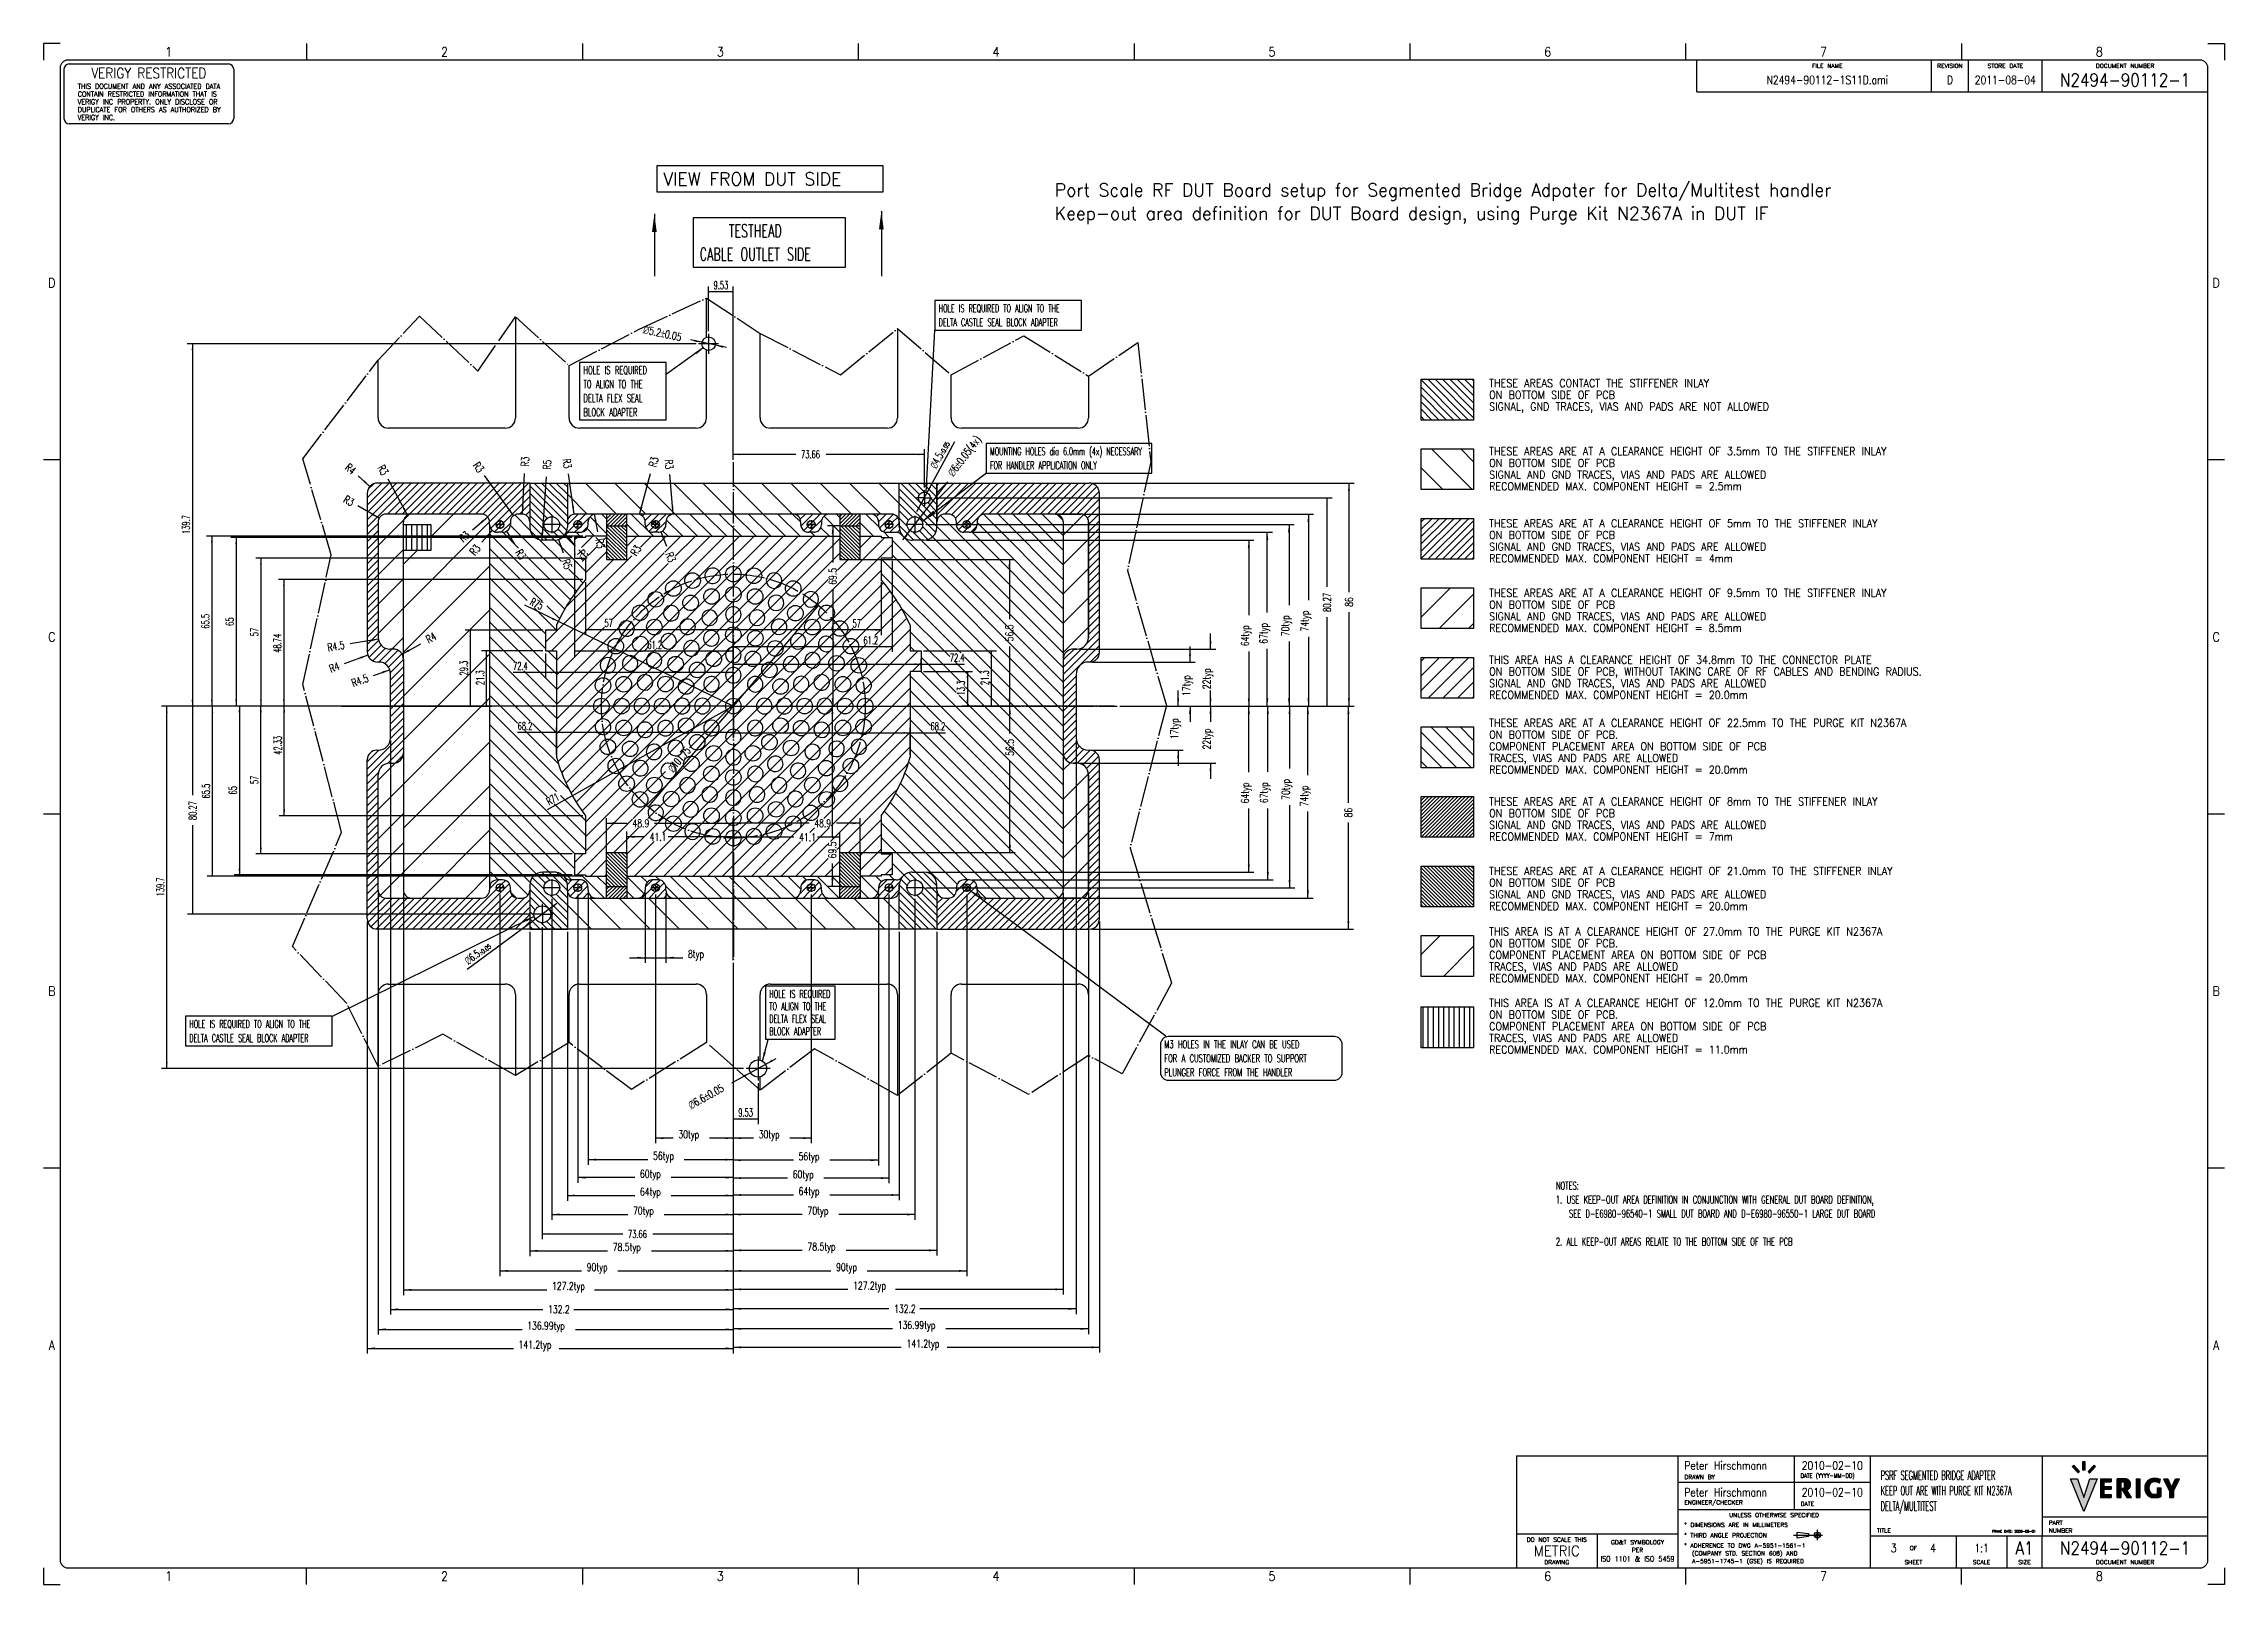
# Model space of a CAD drawing. Header units: inches. Extents: x 0 to 841, y 0 to 594.
import ezdxf

# ---------------------------------------------------------------- set-up
doc = ezdxf.new("R2010")
doc.units = ezdxf.units.IN
doc.linetypes.add('DOT_CENTER', pattern=[14, 12, -1, 0, -1])
doc.linetypes.add('PHANTOM', pattern=[13, 10, -1, 0, -1, 0, -1])
doc.layers.add('1', color=7, linetype='Continuous')
doc.styles.add('CONVERTER_11', font='txt.shx', dxfattribs={"width": 0.63})
doc.styles.add('CONVERTER_12', font='complex.shx', dxfattribs={"width": 0.973})
doc.styles.add('CONVERTER_13', font='txt.shx', dxfattribs={"width": 0.495})
doc.styles.add('CONVERTER_14', font='txt.shx', dxfattribs={"width": 0.72})
doc.styles.add('CONVERTER_15', font='txt.shx', dxfattribs={"width": 0.54})
doc.styles.add('CONVERTER_16', font='txt.shx', dxfattribs={"width": 0.9})
doc.styles.add('CONVERTER_17', font='txt.shx', dxfattribs={"width": 0.81})
doc.styles.add('CONVERTER_18', font='complex.shx', dxfattribs={"width": 0.855})
doc.styles.add('CONVERTER_19', font='txt.shx', dxfattribs={"width": 1.035})
doc.styles.add('CONVERTER_20', font='complex.shx', dxfattribs={"width": 0.95})
doc.styles.add('CONVERTER_21', font='complex.shx', dxfattribs={"width": 0.532})
doc.dimstyles.new('ME10_DIM_10', dxfattribs={"dimtxt": 3, "dimasz": 3, "dimexe": 2, "dimexo": 1, "dimgap": 2, "dimtad": 0, "dimdsep": 46, "dimtxsty": 'CONVERTER_14', "dimsah": 1, "dimcen": 0.09, "dimclrd": 3, "dimclre": 3, "dimclrt": 3, "dimadec": 0, "dimazin": 0, "dimtfac": 1, "dimtdec": 4, "dimtix": 1, "dimtmove": 0, "dimatfit": 3, "dimfxl": 1, "dimtolj": 1, "dimtzin": 0, "dimarcsym": 0})
doc.dimstyles.new('ME10_DIM_11', dxfattribs={"dimtxt": 3, "dimasz": 3, "dimexe": 2, "dimexo": 1, "dimgap": 2, "dimtad": 0, "dimdsep": 46, "dimtxsty": 'CONVERTER_14', "dimsah": 1, "dimcen": 0.09, "dimclrd": 3, "dimclre": 3, "dimclrt": 3, "dimadec": 0, "dimazin": 0, "dimtfac": 1, "dimtdec": 4, "dimtix": 1, "dimtmove": 0, "dimatfit": 3, "dimfxl": 1, "dimtolj": 1, "dimtzin": 0, "dimarcsym": 0})
doc.dimstyles.new('ME10_DIM_12', dxfattribs={"dimtxt": 3, "dimasz": 3, "dimexe": 2, "dimexo": 1, "dimgap": 2, "dimtad": 0, "dimdsep": 46, "dimtxsty": 'CONVERTER_14', "dimsah": 1, "dimcen": 0.09, "dimclrd": 3, "dimclre": 3, "dimclrt": 3, "dimadec": 0, "dimazin": 0, "dimtfac": 1, "dimtdec": 4, "dimtix": 1, "dimtmove": 0, "dimatfit": 3, "dimfxl": 1, "dimtolj": 1, "dimtzin": 0, "dimarcsym": 0})
doc.dimstyles.new('ME10_DIM_13', dxfattribs={"dimtxt": 3, "dimasz": 3, "dimexe": 2, "dimexo": 1, "dimgap": 2, "dimtad": 0, "dimdsep": 46, "dimtxsty": 'CONVERTER_14', "dimsah": 1, "dimcen": 0.09, "dimclrd": 3, "dimclre": 3, "dimclrt": 3, "dimadec": 0, "dimazin": 0, "dimtfac": 1, "dimtdec": 4, "dimtix": 1, "dimtmove": 0, "dimatfit": 3, "dimfxl": 1, "dimtolj": 1, "dimtzin": 0, "dimarcsym": 0})
doc.dimstyles.new('ME10_DIM_14', dxfattribs={"dimtxt": 3, "dimasz": 3, "dimexe": 2, "dimexo": 1, "dimgap": 2, "dimtad": 0, "dimdsep": 46, "dimtxsty": 'CONVERTER_14', "dimsah": 1, "dimcen": 0.09, "dimclrd": 3, "dimclre": 3, "dimclrt": 3, "dimadec": 0, "dimazin": 0, "dimtfac": 1, "dimtdec": 4, "dimtix": 1, "dimtmove": 0, "dimatfit": 3, "dimfxl": 1, "dimtolj": 1, "dimtzin": 0, "dimarcsym": 0})
doc.dimstyles.new('ME10_DIM_15', dxfattribs={"dimtxt": 3, "dimasz": 3, "dimexe": 2, "dimexo": 1, "dimgap": 2, "dimtad": 0, "dimdsep": 46, "dimtxsty": 'CONVERTER_14', "dimsah": 1, "dimcen": 0.09, "dimclrd": 3, "dimclre": 3, "dimclrt": 3, "dimadec": 0, "dimazin": 0, "dimtfac": 1, "dimtdec": 4, "dimtix": 1, "dimtmove": 0, "dimatfit": 3, "dimfxl": 1, "dimtolj": 1, "dimtzin": 0, "dimarcsym": 0})
doc.dimstyles.new('ME10_DIM_16', dxfattribs={"dimtxt": 3, "dimasz": 3, "dimexe": 2, "dimexo": 1, "dimgap": 2, "dimtad": 0, "dimdsep": 46, "dimtxsty": 'CONVERTER_14', "dimsah": 1, "dimcen": 0.09, "dimclrd": 3, "dimclre": 3, "dimclrt": 3, "dimadec": 0, "dimazin": 0, "dimtfac": 1, "dimtdec": 4, "dimtix": 1, "dimtmove": 0, "dimatfit": 3, "dimfxl": 1, "dimtolj": 1, "dimtzin": 0, "dimarcsym": 0})
doc.dimstyles.new('ME10_DIM_17', dxfattribs={"dimtxt": 3, "dimasz": 3, "dimexe": 2, "dimexo": 1, "dimgap": 2, "dimtad": 0, "dimdsep": 46, "dimtxsty": 'CONVERTER_14', "dimsah": 1, "dimcen": 0.09, "dimclrd": 3, "dimclre": 3, "dimclrt": 3, "dimadec": 0, "dimazin": 0, "dimtfac": 1, "dimtdec": 4, "dimtix": 1, "dimtmove": 0, "dimatfit": 3, "dimfxl": 1, "dimtolj": 1, "dimtzin": 0, "dimarcsym": 0})
doc.dimstyles.new('ME10_DIM_18', dxfattribs={"dimtxt": 3, "dimasz": 3, "dimexe": 2, "dimexo": 1, "dimgap": 2, "dimtad": 0, "dimdsep": 46, "dimtxsty": 'CONVERTER_14', "dimsah": 1, "dimcen": 0.09, "dimclrd": 3, "dimclre": 3, "dimclrt": 3, "dimadec": 0, "dimazin": 0, "dimtfac": 1, "dimtdec": 4, "dimtix": 1, "dimtmove": 0, "dimatfit": 3, "dimfxl": 1, "dimtolj": 1, "dimtzin": 0, "dimarcsym": 0})
doc.dimstyles.new('ME10_DIM_19', dxfattribs={"dimtxt": 3, "dimasz": 3, "dimexe": 2, "dimexo": 1, "dimgap": 2, "dimtad": 0, "dimdsep": 46, "dimtxsty": 'CONVERTER_14', "dimsah": 1, "dimcen": 0.09, "dimclrd": 3, "dimclre": 3, "dimclrt": 3, "dimadec": 0, "dimazin": 0, "dimtfac": 1, "dimtdec": 4, "dimtix": 1, "dimtmove": 0, "dimatfit": 3, "dimfxl": 1, "dimtolj": 1, "dimtzin": 0, "dimarcsym": 0})
doc.dimstyles.new('ME10_DIM_20', dxfattribs={"dimtxt": 3, "dimasz": 3, "dimexe": 2, "dimexo": 1, "dimgap": 2, "dimtad": 0, "dimdsep": 46, "dimtxsty": 'CONVERTER_14', "dimsah": 1, "dimcen": 0.09, "dimclrd": 3, "dimclre": 3, "dimclrt": 3, "dimadec": 0, "dimazin": 0, "dimtfac": 1, "dimtdec": 4, "dimtix": 1, "dimtmove": 0, "dimatfit": 3, "dimfxl": 1, "dimtolj": 1, "dimtzin": 0, "dimarcsym": 0})
doc.dimstyles.new('ME10_DIM_21', dxfattribs={"dimtxt": 3, "dimasz": 3, "dimexe": 2, "dimexo": 1, "dimgap": 2, "dimtad": 0, "dimdsep": 46, "dimtxsty": 'CONVERTER_14', "dimsah": 1, "dimcen": 0.09, "dimclrd": 3, "dimclre": 3, "dimclrt": 3, "dimadec": 0, "dimazin": 0, "dimtfac": 1, "dimtdec": 4, "dimtix": 1, "dimtmove": 0, "dimatfit": 3, "dimfxl": 1, "dimtolj": 1, "dimtzin": 0, "dimarcsym": 0})
doc.dimstyles.new('ME10_DIM_22', dxfattribs={"dimtxt": 3, "dimasz": 3, "dimexe": 2, "dimexo": 1, "dimgap": 2, "dimtad": 0, "dimdsep": 46, "dimtxsty": 'CONVERTER_14', "dimsah": 1, "dimcen": 0.09, "dimclrd": 3, "dimclre": 3, "dimclrt": 3, "dimadec": 0, "dimazin": 0, "dimtfac": 1, "dimtdec": 4, "dimtix": 1, "dimtmove": 0, "dimatfit": 3, "dimfxl": 1, "dimtolj": 1, "dimtzin": 0, "dimarcsym": 0})
doc.dimstyles.new('ME10_DIM_23', dxfattribs={"dimtxt": 3, "dimasz": 3, "dimexe": 2, "dimexo": 1, "dimgap": 2, "dimtad": 0, "dimdsep": 46, "dimtxsty": 'CONVERTER_14', "dimsah": 1, "dimcen": 0.09, "dimclrd": 3, "dimclre": 3, "dimclrt": 3, "dimadec": 0, "dimazin": 0, "dimtfac": 1, "dimtdec": 4, "dimtix": 1, "dimtmove": 0, "dimatfit": 3, "dimfxl": 1, "dimtolj": 1, "dimtzin": 0, "dimarcsym": 0})
doc.dimstyles.new('ME10_DIM_24', dxfattribs={"dimtxt": 3, "dimasz": 3, "dimexe": 2, "dimexo": 1, "dimgap": 2, "dimtad": 0, "dimdsep": 46, "dimtxsty": 'CONVERTER_14', "dimsah": 1, "dimcen": 0.09, "dimclrd": 3, "dimclre": 3, "dimclrt": 3, "dimadec": 0, "dimazin": 0, "dimtfac": 1, "dimtdec": 4, "dimtix": 1, "dimtmove": 0, "dimatfit": 3, "dimfxl": 1, "dimtolj": 1, "dimtzin": 0, "dimarcsym": 0})
doc.dimstyles.new('ME10_DIM_25', dxfattribs={"dimtxt": 3, "dimasz": 3, "dimexe": 2, "dimexo": 1, "dimgap": 2, "dimtad": 0, "dimdsep": 46, "dimtxsty": 'CONVERTER_14', "dimsah": 1, "dimcen": 0.09, "dimclrd": 3, "dimclre": 3, "dimclrt": 3, "dimadec": 0, "dimazin": 0, "dimtfac": 1, "dimtdec": 4, "dimtix": 1, "dimtmove": 0, "dimatfit": 3, "dimfxl": 1, "dimtolj": 1, "dimtzin": 0, "dimarcsym": 0})
doc.dimstyles.new('ME10_DIM_26', dxfattribs={"dimtxt": 3, "dimasz": 3, "dimexe": 2, "dimexo": 1, "dimgap": 2, "dimtad": 0, "dimdsep": 46, "dimtxsty": 'CONVERTER_14', "dimsah": 1, "dimcen": 0.09, "dimclrd": 3, "dimclre": 3, "dimclrt": 3, "dimadec": 0, "dimazin": 0, "dimtfac": 1, "dimtdec": 4, "dimtix": 1, "dimtmove": 0, "dimatfit": 3, "dimfxl": 1, "dimtolj": 1, "dimtzin": 0, "dimarcsym": 0})
doc.dimstyles.new('ME10_DIM_27', dxfattribs={"dimtxt": 3, "dimasz": 3, "dimexe": 2, "dimexo": 1, "dimgap": 2, "dimtad": 0, "dimdsep": 46, "dimtxsty": 'CONVERTER_14', "dimsah": 1, "dimcen": 0.09, "dimclrd": 3, "dimclre": 3, "dimclrt": 3, "dimadec": 0, "dimazin": 0, "dimtfac": 1, "dimtdec": 4, "dimtix": 1, "dimtmove": 0, "dimatfit": 3, "dimfxl": 1, "dimtolj": 1, "dimtzin": 0, "dimarcsym": 0})
doc.dimstyles.new('ME10_DIM_28', dxfattribs={"dimtxt": 3, "dimasz": 3, "dimexe": 2, "dimexo": 1, "dimgap": 2, "dimtad": 0, "dimdsep": 46, "dimtxsty": 'CONVERTER_14', "dimsah": 1, "dimcen": 0.09, "dimclrd": 3, "dimclre": 3, "dimclrt": 3, "dimadec": 0, "dimazin": 0, "dimtfac": 1, "dimtdec": 4, "dimtix": 1, "dimtmove": 0, "dimatfit": 3, "dimfxl": 1, "dimtolj": 1, "dimtzin": 0, "dimarcsym": 0})
doc.dimstyles.new('ME10_DIM_29', dxfattribs={"dimtxt": 3, "dimasz": 3, "dimexe": 2, "dimexo": 1, "dimgap": 2, "dimtad": 0, "dimdsep": 46, "dimtxsty": 'CONVERTER_14', "dimsah": 1, "dimcen": 0.09, "dimclrd": 3, "dimclre": 3, "dimclrt": 3, "dimadec": 0, "dimazin": 0, "dimtfac": 1, "dimtdec": 4, "dimtix": 1, "dimtmove": 0, "dimatfit": 3, "dimfxl": 1, "dimtolj": 1, "dimtzin": 0, "dimarcsym": 0})
doc.dimstyles.new('ME10_DIM_30', dxfattribs={"dimtxt": 3, "dimasz": 3, "dimexe": 2, "dimexo": 1, "dimgap": 2, "dimtad": 0, "dimdsep": 46, "dimtxsty": 'CONVERTER_14', "dimsah": 1, "dimcen": 0.09, "dimclrd": 3, "dimclre": 3, "dimclrt": 3, "dimadec": 0, "dimazin": 0, "dimtfac": 1, "dimtdec": 4, "dimtix": 1, "dimtmove": 0, "dimatfit": 3, "dimfxl": 1, "dimtolj": 1, "dimtzin": 0, "dimarcsym": 0})
doc.dimstyles.new('ME10_DIM_31', dxfattribs={"dimtxt": 3, "dimasz": 3, "dimexe": 2, "dimexo": 1, "dimgap": 2, "dimtad": 0, "dimdsep": 46, "dimtxsty": 'CONVERTER_14', "dimsah": 1, "dimcen": 0.09, "dimclrd": 3, "dimclre": 3, "dimclrt": 3, "dimadec": 0, "dimazin": 0, "dimtfac": 1, "dimtdec": 4, "dimtix": 1, "dimtmove": 0, "dimatfit": 3, "dimfxl": 1, "dimtolj": 1, "dimtzin": 0, "dimarcsym": 0})
doc.dimstyles.new('ME10_DIM_32', dxfattribs={"dimtxt": 3, "dimasz": 3, "dimexe": 2, "dimexo": 1, "dimgap": 2, "dimtad": 0, "dimdsep": 46, "dimtxsty": 'CONVERTER_14', "dimsah": 1, "dimcen": 0.09, "dimclrd": 3, "dimclre": 3, "dimclrt": 3, "dimadec": 0, "dimazin": 0, "dimtfac": 1, "dimtdec": 4, "dimtix": 1, "dimtmove": 0, "dimatfit": 3, "dimfxl": 1, "dimtolj": 1, "dimtzin": 0, "dimarcsym": 0})
doc.dimstyles.new('ME10_DIM_33', dxfattribs={"dimtxt": 3, "dimasz": 3, "dimexe": 2, "dimexo": 1, "dimgap": 2, "dimtad": 0, "dimdsep": 46, "dimtxsty": 'CONVERTER_14', "dimsah": 1, "dimcen": 0.09, "dimclrd": 3, "dimclre": 3, "dimclrt": 3, "dimadec": 0, "dimazin": 0, "dimtfac": 1, "dimtdec": 4, "dimtix": 1, "dimtmove": 0, "dimatfit": 3, "dimfxl": 1, "dimtolj": 1, "dimtzin": 0, "dimarcsym": 0})
doc.dimstyles.new('ME10_DIM_34', dxfattribs={"dimtxt": 3, "dimasz": 3, "dimexe": 2, "dimexo": 1, "dimgap": 2, "dimtad": 0, "dimdsep": 46, "dimtxsty": 'CONVERTER_14', "dimsah": 1, "dimcen": 0.09, "dimclrd": 3, "dimclre": 3, "dimclrt": 3, "dimadec": 0, "dimazin": 0, "dimtfac": 1, "dimtdec": 4, "dimtix": 1, "dimtmove": 0, "dimatfit": 3, "dimfxl": 1, "dimtolj": 1, "dimtzin": 0, "dimarcsym": 0})
doc.dimstyles.new('ME10_DIM_35', dxfattribs={"dimtxt": 3, "dimasz": 3, "dimexe": 2, "dimexo": 1, "dimgap": 2, "dimtad": 0, "dimdsep": 46, "dimtxsty": 'CONVERTER_14', "dimsah": 1, "dimcen": 0.09, "dimclrd": 3, "dimclre": 3, "dimclrt": 3, "dimadec": 0, "dimazin": 0, "dimtfac": 1, "dimtdec": 4, "dimtix": 1, "dimtmove": 0, "dimatfit": 3, "dimfxl": 1, "dimtolj": 1, "dimtzin": 0, "dimarcsym": 0})
doc.dimstyles.new('ME10_DIM_36', dxfattribs={"dimtxt": 3, "dimasz": 3, "dimexe": 2, "dimexo": 1, "dimgap": 2, "dimtad": 0, "dimdsep": 46, "dimtxsty": 'CONVERTER_14', "dimsah": 1, "dimcen": 0.09, "dimclrd": 3, "dimclre": 3, "dimclrt": 3, "dimadec": 0, "dimazin": 0, "dimtfac": 1, "dimtdec": 4, "dimtix": 1, "dimtmove": 0, "dimatfit": 3, "dimfxl": 1, "dimtolj": 1, "dimtzin": 0, "dimarcsym": 0})
doc.dimstyles.new('ME10_DIM_37', dxfattribs={"dimtxt": 3, "dimasz": 3, "dimexe": 2, "dimexo": 1, "dimgap": 2, "dimtad": 0, "dimdsep": 46, "dimtxsty": 'CONVERTER_14', "dimsah": 1, "dimcen": 0.09, "dimclrd": 3, "dimclre": 3, "dimclrt": 3, "dimadec": 0, "dimazin": 0, "dimtfac": 1, "dimtdec": 4, "dimtix": 1, "dimtmove": 0, "dimatfit": 3, "dimfxl": 1, "dimtolj": 1, "dimtzin": 0, "dimarcsym": 0})
doc.dimstyles.new('ME10_DIM_38', dxfattribs={"dimtxt": 3, "dimasz": 3, "dimexe": 2, "dimexo": 1, "dimgap": 2, "dimtad": 0, "dimdsep": 46, "dimtxsty": 'CONVERTER_14', "dimsah": 1, "dimcen": 0.09, "dimclrd": 3, "dimclre": 3, "dimclrt": 3, "dimadec": 0, "dimazin": 0, "dimtfac": 1, "dimtdec": 4, "dimtix": 1, "dimtmove": 0, "dimatfit": 3, "dimfxl": 1, "dimtolj": 1, "dimtzin": 0, "dimarcsym": 0})
doc.dimstyles.new('ME10_DIM_39', dxfattribs={"dimtxt": 3, "dimasz": 3, "dimexe": 2, "dimexo": 1, "dimgap": 2, "dimtad": 0, "dimdsep": 46, "dimtxsty": 'CONVERTER_14', "dimsah": 1, "dimcen": 0.09, "dimclrd": 3, "dimclre": 3, "dimclrt": 3, "dimadec": 0, "dimazin": 0, "dimtfac": 1, "dimtdec": 4, "dimtix": 1, "dimtmove": 0, "dimatfit": 3, "dimfxl": 1, "dimtolj": 1, "dimtzin": 0, "dimarcsym": 0})
doc.dimstyles.new('ME10_DIM_40', dxfattribs={"dimtxt": 3, "dimasz": 3, "dimexe": 2, "dimexo": 1, "dimgap": 2, "dimtad": 0, "dimdsep": 46, "dimtxsty": 'CONVERTER_14', "dimsah": 1, "dimcen": 0.09, "dimclrd": 3, "dimclre": 3, "dimclrt": 3, "dimadec": 0, "dimazin": 0, "dimtfac": 1, "dimtdec": 4, "dimtix": 1, "dimtmove": 0, "dimatfit": 3, "dimfxl": 1, "dimtolj": 1, "dimtzin": 0, "dimarcsym": 0})
doc.dimstyles.new('ME10_DIM_41', dxfattribs={"dimtxt": 3, "dimasz": 3, "dimexe": 2, "dimexo": 1, "dimgap": 2, "dimtad": 0, "dimdsep": 46, "dimtxsty": 'CONVERTER_14', "dimsah": 1, "dimcen": 0.09, "dimclrd": 3, "dimclre": 3, "dimclrt": 3, "dimadec": 0, "dimazin": 0, "dimtfac": 1, "dimtdec": 4, "dimtix": 1, "dimtmove": 0, "dimatfit": 3, "dimfxl": 1, "dimtolj": 1, "dimtzin": 0, "dimarcsym": 0})
doc.dimstyles.new('ME10_DIM_42', dxfattribs={"dimtxt": 3, "dimasz": 3, "dimexe": 2, "dimexo": 1, "dimgap": 2, "dimtad": 0, "dimdsep": 46, "dimtxsty": 'CONVERTER_14', "dimsah": 1, "dimcen": 0.09, "dimclrd": 3, "dimclre": 3, "dimclrt": 3, "dimadec": 0, "dimazin": 0, "dimtfac": 1, "dimtdec": 4, "dimtix": 1, "dimtmove": 0, "dimatfit": 3, "dimfxl": 1, "dimtolj": 1, "dimtzin": 0, "dimarcsym": 0})
doc.dimstyles.new('ME10_DIM_43', dxfattribs={"dimtxt": 3, "dimasz": 3, "dimexe": 2, "dimexo": 1, "dimgap": 2, "dimtad": 0, "dimdsep": 46, "dimtxsty": 'CONVERTER_14', "dimsah": 1, "dimcen": 0.09, "dimclrd": 3, "dimclre": 3, "dimclrt": 3, "dimadec": 0, "dimazin": 0, "dimtfac": 1, "dimtdec": 4, "dimtix": 1, "dimtmove": 0, "dimatfit": 3, "dimfxl": 1, "dimtolj": 1, "dimtzin": 0, "dimarcsym": 0})
doc.dimstyles.new('ME10_DIM_44', dxfattribs={"dimtxt": 3, "dimasz": 3, "dimexe": 2, "dimexo": 1, "dimgap": 2, "dimtad": 0, "dimdsep": 46, "dimtxsty": 'CONVERTER_14', "dimsah": 1, "dimcen": 0.09, "dimclrd": 3, "dimclre": 3, "dimclrt": 3, "dimadec": 0, "dimazin": 0, "dimtfac": 1, "dimtdec": 4, "dimtix": 1, "dimtmove": 0, "dimatfit": 3, "dimfxl": 1, "dimtolj": 1, "dimtzin": 0, "dimarcsym": 0})
doc.dimstyles.new('ME10_DIM_45', dxfattribs={"dimtxt": 3, "dimasz": 3, "dimexe": 2, "dimexo": 1, "dimgap": 2, "dimtad": 0, "dimdsep": 46, "dimtxsty": 'CONVERTER_14', "dimsah": 1, "dimcen": 0.09, "dimclrd": 3, "dimclre": 3, "dimclrt": 3, "dimadec": 0, "dimazin": 0, "dimtfac": 1, "dimtdec": 4, "dimtix": 1, "dimtmove": 0, "dimatfit": 3, "dimfxl": 1, "dimtolj": 1, "dimtzin": 0, "dimarcsym": 0})
doc.dimstyles.new('ME10_DIM_46', dxfattribs={"dimtxt": 3, "dimasz": 3, "dimexe": 2, "dimexo": 1, "dimgap": 2, "dimtad": 0, "dimdsep": 46, "dimtxsty": 'CONVERTER_14', "dimsah": 1, "dimcen": 0.09, "dimclrd": 3, "dimclre": 3, "dimclrt": 3, "dimadec": 0, "dimazin": 0, "dimtfac": 1, "dimtdec": 4, "dimtix": 1, "dimtmove": 0, "dimatfit": 3, "dimfxl": 1, "dimtolj": 1, "dimtzin": 0, "dimarcsym": 0})
doc.dimstyles.new('ME10_DIM_47', dxfattribs={"dimtxt": 3, "dimasz": 3, "dimexe": 2, "dimexo": 0, "dimgap": 2, "dimtad": 0, "dimdsep": 46, "dimtxsty": 'CONVERTER_14', "dimsah": 1, "dimcen": 0.09, "dimclrd": 3, "dimclre": 3, "dimclrt": 3, "dimadec": 0, "dimazin": 0, "dimtfac": 1, "dimtdec": 4, "dimtix": 1, "dimtmove": 0, "dimatfit": 3, "dimfxl": 1, "dimtolj": 1, "dimtzin": 0, "dimarcsym": 0})
doc.dimstyles.new('ME10_DIM_48', dxfattribs={"dimtxt": 3, "dimasz": 3, "dimexe": 2, "dimexo": 0, "dimgap": 2, "dimtad": 0, "dimdsep": 46, "dimtxsty": 'CONVERTER_14', "dimsah": 1, "dimcen": 0.09, "dimclrd": 3, "dimclre": 3, "dimclrt": 3, "dimadec": 0, "dimazin": 0, "dimtfac": 1, "dimtdec": 4, "dimtix": 1, "dimtmove": 0, "dimatfit": 3, "dimfxl": 1, "dimtolj": 1, "dimtzin": 0, "dimarcsym": 0})
doc.dimstyles.new('ME10_DIM_49', dxfattribs={"dimtxt": 3, "dimasz": 3, "dimexe": 2, "dimexo": 0, "dimgap": 2, "dimtad": 0, "dimdsep": 46, "dimtxsty": 'CONVERTER_14', "dimsah": 1, "dimcen": 0.09, "dimclrd": 3, "dimclre": 3, "dimclrt": 3, "dimadec": 0, "dimazin": 0, "dimtfac": 1, "dimtdec": 4, "dimtix": 1, "dimtmove": 0, "dimatfit": 3, "dimfxl": 1, "dimtolj": 1, "dimtzin": 0, "dimarcsym": 0})
doc.dimstyles.new('ME10_DIM_50', dxfattribs={"dimtxt": 3, "dimasz": 3, "dimexe": 2, "dimexo": 0, "dimgap": 2, "dimtad": 0, "dimdsep": 46, "dimtxsty": 'CONVERTER_14', "dimsah": 1, "dimcen": 0.09, "dimclrd": 3, "dimclre": 3, "dimclrt": 3, "dimadec": 0, "dimazin": 0, "dimtfac": 1, "dimtdec": 4, "dimtix": 1, "dimtmove": 0, "dimatfit": 3, "dimfxl": 1, "dimtolj": 1, "dimtzin": 0, "dimarcsym": 0})
doc.dimstyles.new('ME10_DIM_51', dxfattribs={"dimtxt": 3, "dimasz": 3, "dimexe": 2, "dimexo": 0, "dimgap": 2, "dimtad": 0, "dimdsep": 46, "dimtxsty": 'CONVERTER_14', "dimsah": 1, "dimcen": 0.09, "dimclrd": 3, "dimclre": 3, "dimclrt": 3, "dimadec": 0, "dimazin": 0, "dimtfac": 1, "dimtdec": 4, "dimtix": 1, "dimtmove": 0, "dimatfit": 3, "dimfxl": 1, "dimtolj": 1, "dimtzin": 0, "dimarcsym": 0})
doc.dimstyles.new('ME10_DIM_52', dxfattribs={"dimtxt": 3, "dimasz": 3, "dimexe": 2, "dimexo": 0, "dimgap": 2, "dimtad": 0, "dimdsep": 46, "dimtxsty": 'CONVERTER_14', "dimsah": 1, "dimcen": 0.09, "dimclrd": 3, "dimclre": 3, "dimclrt": 3, "dimadec": 0, "dimazin": 0, "dimtfac": 1, "dimtdec": 4, "dimtix": 1, "dimtmove": 0, "dimatfit": 3, "dimfxl": 1, "dimtolj": 1, "dimtzin": 0, "dimarcsym": 0})
doc.dimstyles.new('ME10_DIM_53', dxfattribs={"dimtxt": 3, "dimasz": 3, "dimexe": 2, "dimexo": 0, "dimgap": 2, "dimtad": 0, "dimdsep": 46, "dimtxsty": 'CONVERTER_14', "dimsah": 1, "dimcen": 0.09, "dimclrd": 2, "dimclre": 2, "dimclrt": 3, "dimadec": 0, "dimazin": 0, "dimtfac": 1, "dimtdec": 4, "dimtix": 1, "dimtmove": 0, "dimatfit": 3, "dimfxl": 1, "dimtolj": 1, "dimtzin": 0, "dimarcsym": 0})
doc.dimstyles.new('ME10_DIM_54', dxfattribs={"dimtxt": 3, "dimasz": 3, "dimexe": 2, "dimexo": 0, "dimgap": 2, "dimtad": 0, "dimdsep": 46, "dimtxsty": 'CONVERTER_14', "dimsah": 1, "dimcen": 0.09, "dimclrd": 2, "dimclre": 2, "dimclrt": 2, "dimadec": 0, "dimazin": 0, "dimtfac": 1, "dimtdec": 4, "dimtix": 1, "dimtmove": 0, "dimatfit": 3, "dimfxl": 1, "dimtolj": 1, "dimtzin": 0, "dimarcsym": 0})
doc.dimstyles.new('ME10_DIM_55', dxfattribs={"dimtxt": 3, "dimasz": 2.5, "dimexe": 2, "dimexo": 1, "dimgap": 1, "dimtad": 1, "dimdsep": 46, "dimtxsty": 'CONVERTER_11', "dimsah": 1, "dimcen": 0.09, "dimclrd": 3, "dimclre": 3, "dimclrt": 3, "dimadec": 0, "dimazin": 0, "dimtfac": 1, "dimtdec": 4, "dimtix": 1, "dimtmove": 0, "dimatfit": 3, "dimfxl": 1, "dimtolj": 1, "dimtzin": 0, "dimarcsym": 0})
doc.dimstyles.new('ME10_DIM_56', dxfattribs={"dimtxt": 3, "dimasz": 2.5, "dimexe": 2, "dimexo": 1, "dimgap": 1, "dimtad": 1, "dimdsep": 46, "dimtxsty": 'CONVERTER_11', "dimsah": 1, "dimcen": 0.09, "dimclrd": 3, "dimclre": 3, "dimclrt": 3, "dimadec": 0, "dimazin": 0, "dimtfac": 1, "dimtdec": 4, "dimtix": 1, "dimtmove": 0, "dimatfit": 3, "dimfxl": 1, "dimtolj": 1, "dimtzin": 0, "dimarcsym": 0})
doc.dimstyles.new('ME10_DIM_57', dxfattribs={"dimtxt": 3, "dimasz": 2.5, "dimexe": 2, "dimexo": 1, "dimgap": 1, "dimtad": 1, "dimdsep": 46, "dimtxsty": 'CONVERTER_11', "dimsah": 1, "dimcen": 0.09, "dimclrd": 3, "dimclre": 3, "dimclrt": 3, "dimadec": 0, "dimazin": 0, "dimtfac": 1, "dimtdec": 4, "dimtix": 1, "dimtmove": 0, "dimatfit": 3, "dimfxl": 1, "dimtolj": 1, "dimtzin": 0, "dimarcsym": 0})
doc.dimstyles.new('ME10_DIM_58', dxfattribs={"dimtxt": 3, "dimasz": 2.5, "dimexe": 2, "dimexo": 1, "dimgap": 1, "dimtad": 1, "dimdsep": 46, "dimtxsty": 'CONVERTER_11', "dimsah": 1, "dimcen": 0.09, "dimclrd": 3, "dimclre": 3, "dimclrt": 3, "dimadec": 0, "dimazin": 0, "dimtfac": 1, "dimtdec": 4, "dimtix": 1, "dimtmove": 0, "dimatfit": 3, "dimfxl": 1, "dimtolj": 1, "dimtzin": 0, "dimarcsym": 0})
doc.dimstyles.new('ME10_DIM_59', dxfattribs={"dimtxt": 3, "dimasz": 2.5, "dimexe": 2, "dimexo": 1, "dimgap": 1, "dimtad": 1, "dimdsep": 46, "dimtxsty": 'CONVERTER_11', "dimsah": 1, "dimcen": 0.09, "dimclrd": 3, "dimclre": 3, "dimclrt": 3, "dimadec": 0, "dimazin": 0, "dimtfac": 1, "dimtdec": 4, "dimtix": 1, "dimtmove": 0, "dimatfit": 3, "dimfxl": 1, "dimtolj": 1, "dimtzin": 0, "dimarcsym": 0})
doc.dimstyles.new('ME10_DIM_60', dxfattribs={"dimtxt": 3, "dimasz": 2.5, "dimexe": 2, "dimexo": 1, "dimgap": 1, "dimtad": 1, "dimdsep": 46, "dimtxsty": 'CONVERTER_11', "dimsah": 1, "dimcen": 0.09, "dimclrd": 3, "dimclre": 3, "dimclrt": 3, "dimadec": 0, "dimazin": 0, "dimtfac": 1, "dimtdec": 4, "dimtix": 1, "dimtmove": 0, "dimatfit": 3, "dimfxl": 1, "dimtolj": 1, "dimtzin": 0, "dimarcsym": 0})
doc.dimstyles.new('ME10_DIM_61', dxfattribs={"dimtxt": 3, "dimasz": 2.5, "dimexe": 2, "dimexo": 1, "dimgap": 1, "dimtad": 1, "dimdsep": 46, "dimtxsty": 'CONVERTER_11', "dimsah": 1, "dimcen": 0.09, "dimclrd": 3, "dimclre": 3, "dimclrt": 3, "dimadec": 0, "dimazin": 0, "dimtfac": 1, "dimtdec": 4, "dimtix": 1, "dimtmove": 0, "dimatfit": 3, "dimfxl": 1, "dimtolj": 1, "dimtzin": 0, "dimarcsym": 0})
doc.dimstyles.new('ME10_DIM_62', dxfattribs={"dimtxt": 3, "dimasz": 2.5, "dimexe": 2, "dimexo": 1, "dimgap": 1, "dimtad": 1, "dimdsep": 46, "dimtxsty": 'CONVERTER_11', "dimsah": 1, "dimcen": 0.09, "dimclrd": 3, "dimclre": 3, "dimclrt": 3, "dimadec": 0, "dimazin": 0, "dimtfac": 1, "dimtdec": 4, "dimtix": 1, "dimtmove": 0, "dimatfit": 3, "dimfxl": 1, "dimtolj": 1, "dimtzin": 0, "dimarcsym": 0})
doc.dimstyles.new('ME10_DIM_63', dxfattribs={"dimtxt": 3, "dimasz": 2.5, "dimexe": 2, "dimexo": 1, "dimgap": 1, "dimtad": 1, "dimdsep": 46, "dimtxsty": 'CONVERTER_11', "dimsah": 1, "dimcen": 0.09, "dimclrd": 3, "dimclre": 3, "dimclrt": 3, "dimadec": 0, "dimazin": 0, "dimtfac": 1, "dimtdec": 4, "dimtix": 1, "dimtmove": 0, "dimatfit": 3, "dimfxl": 1, "dimtolj": 1, "dimtzin": 0, "dimarcsym": 0})
doc.dimstyles.new('ME10_DIM_64', dxfattribs={"dimtxt": 3, "dimasz": 2.5, "dimexe": 2, "dimexo": 1, "dimgap": 1, "dimtad": 1, "dimdsep": 46, "dimtxsty": 'CONVERTER_11', "dimsah": 1, "dimcen": 0.09, "dimclrd": 3, "dimclre": 3, "dimclrt": 3, "dimadec": 0, "dimazin": 0, "dimtfac": 1, "dimtdec": 4, "dimtix": 1, "dimtmove": 0, "dimatfit": 3, "dimfxl": 1, "dimtolj": 1, "dimtzin": 0, "dimarcsym": 0})
doc.dimstyles.new('ME10_DIM_65', dxfattribs={"dimtxt": 3, "dimasz": 2.5, "dimexe": 2, "dimexo": 1, "dimgap": 1, "dimtad": 1, "dimdsep": 46, "dimtxsty": 'CONVERTER_11', "dimsah": 1, "dimcen": 0.09, "dimclrd": 3, "dimclre": 3, "dimclrt": 3, "dimadec": 0, "dimazin": 0, "dimtfac": 1, "dimtdec": 4, "dimtix": 1, "dimtmove": 0, "dimatfit": 3, "dimfxl": 1, "dimtolj": 1, "dimtzin": 0, "dimarcsym": 0})
doc.dimstyles.new('ME10_DIM_66', dxfattribs={"dimtxt": 3, "dimasz": 2.5, "dimexe": 2, "dimexo": 1, "dimgap": 1, "dimtad": 1, "dimdsep": 46, "dimtxsty": 'CONVERTER_11', "dimsah": 1, "dimcen": 0.09, "dimclrd": 3, "dimclre": 3, "dimclrt": 3, "dimadec": 0, "dimazin": 0, "dimtfac": 1, "dimtdec": 4, "dimtix": 1, "dimtmove": 0, "dimatfit": 3, "dimfxl": 1, "dimtolj": 1, "dimtzin": 0, "dimarcsym": 0})
doc.dimstyles.new('ME10_DIM_67', dxfattribs={"dimtxt": 3, "dimasz": 2.5, "dimexe": 2, "dimexo": 1, "dimgap": 1, "dimtad": 1, "dimdsep": 46, "dimtxsty": 'CONVERTER_11', "dimsah": 1, "dimcen": 0.09, "dimclrd": 3, "dimclre": 3, "dimclrt": 3, "dimadec": 0, "dimazin": 0, "dimtfac": 1, "dimtdec": 4, "dimtix": 1, "dimtmove": 0, "dimatfit": 3, "dimfxl": 1, "dimtolj": 1, "dimtzin": 0, "dimarcsym": 0})
doc.dimstyles.new('ME10_DIM_68', dxfattribs={"dimtxt": 3, "dimasz": 2.5, "dimexe": 2, "dimexo": 1, "dimgap": 1, "dimtad": 1, "dimdsep": 46, "dimtxsty": 'CONVERTER_11', "dimsah": 1, "dimcen": 0.09, "dimclrd": 3, "dimclre": 3, "dimclrt": 3, "dimadec": 0, "dimazin": 0, "dimtfac": 1, "dimtdec": 4, "dimtix": 1, "dimtmove": 0, "dimatfit": 3, "dimfxl": 1, "dimtolj": 1, "dimtzin": 0, "dimarcsym": 0})
doc.dimstyles.new('ME10_DIM_69', dxfattribs={"dimtxt": 3, "dimasz": 2.5, "dimexe": 2, "dimexo": 1, "dimgap": 1, "dimtad": 1, "dimdsep": 46, "dimtxsty": 'CONVERTER_11', "dimsah": 1, "dimcen": 0.09, "dimclrd": 3, "dimclre": 3, "dimclrt": 3, "dimadec": 0, "dimazin": 0, "dimtfac": 1, "dimtdec": 4, "dimtix": 1, "dimtmove": 0, "dimatfit": 3, "dimfxl": 1, "dimtolj": 1, "dimtzin": 0, "dimarcsym": 0})
doc.dimstyles.new('ME10_DIM_70', dxfattribs={"dimtxt": 3, "dimasz": 2.5, "dimexe": 2, "dimexo": 1, "dimgap": 1, "dimtad": 1, "dimdsep": 46, "dimtxsty": 'CONVERTER_11', "dimsah": 1, "dimcen": 0.09, "dimclrd": 3, "dimclre": 3, "dimclrt": 3, "dimadec": 0, "dimazin": 0, "dimtfac": 1, "dimtdec": 4, "dimtix": 1, "dimtmove": 0, "dimatfit": 3, "dimfxl": 1, "dimtolj": 1, "dimtzin": 0, "dimarcsym": 0})
doc.dimstyles.new('ME10_DIM_71', dxfattribs={"dimtxt": 3, "dimasz": 2.5, "dimexe": 2, "dimexo": 1, "dimgap": 1, "dimtad": 1, "dimdsep": 46, "dimtxsty": 'CONVERTER_11', "dimsah": 1, "dimcen": 0.09, "dimclrd": 3, "dimclre": 3, "dimclrt": 3, "dimadec": 0, "dimazin": 0, "dimtfac": 1, "dimtdec": 4, "dimtix": 1, "dimtmove": 0, "dimatfit": 3, "dimfxl": 1, "dimtolj": 1, "dimtzin": 0, "dimarcsym": 0})
doc.dimstyles.new('ME10_DIM_72', dxfattribs={"dimtxt": 3, "dimasz": 2.5, "dimexe": 2, "dimexo": 1, "dimgap": 1, "dimtad": 1, "dimdsep": 46, "dimtxsty": 'CONVERTER_11', "dimsah": 1, "dimcen": 0.09, "dimclrd": 3, "dimclre": 3, "dimclrt": 3, "dimadec": 0, "dimazin": 0, "dimtfac": 1, "dimtdec": 4, "dimtix": 1, "dimtmove": 0, "dimatfit": 3, "dimfxl": 1, "dimtolj": 1, "dimtzin": 0, "dimarcsym": 0})
doc.dimstyles.new('ME10_DIM_73', dxfattribs={"dimtxt": 3, "dimasz": 2.5, "dimexe": 2, "dimexo": 1, "dimgap": 1, "dimtad": 1, "dimdsep": 46, "dimtxsty": 'CONVERTER_11', "dimsah": 1, "dimcen": 0.09, "dimclrd": 3, "dimclre": 3, "dimclrt": 3, "dimadec": 0, "dimazin": 0, "dimtfac": 1, "dimtdec": 4, "dimtix": 1, "dimtmove": 0, "dimatfit": 3, "dimfxl": 1, "dimtolj": 1, "dimtzin": 0, "dimarcsym": 0})
doc.dimstyles.new('ME10_DIM_74', dxfattribs={"dimtxt": 3, "dimasz": 2.5, "dimexe": 2, "dimexo": 1, "dimgap": 1, "dimtad": 1, "dimdsep": 46, "dimtxsty": 'CONVERTER_11', "dimsah": 1, "dimcen": 0.09, "dimclrd": 3, "dimclre": 3, "dimclrt": 3, "dimadec": 0, "dimazin": 0, "dimtfac": 1, "dimtdec": 4, "dimtix": 1, "dimtmove": 0, "dimatfit": 3, "dimfxl": 1, "dimtolj": 1, "dimtzin": 0, "dimarcsym": 0})
doc.dimstyles.new('ME10_DIM_75', dxfattribs={"dimtxt": 3, "dimasz": 2.5, "dimexe": 2, "dimexo": 1, "dimgap": 2, "dimtad": 0, "dimdsep": 46, "dimtxsty": 'CONVERTER_11', "dimsah": 1, "dimcen": 0.09, "dimclrd": 3, "dimclre": 3, "dimclrt": 3, "dimadec": 0, "dimazin": 0, "dimtfac": 1, "dimtdec": 4, "dimtix": 1, "dimtmove": 0, "dimatfit": 3, "dimfxl": 1, "dimtolj": 1, "dimtzin": 0, "dimarcsym": 0})
doc.dimstyles.new('ME10_DIM_76', dxfattribs={"dimtxt": 3, "dimasz": 2.5, "dimexe": 2, "dimexo": 1, "dimgap": 2, "dimtad": 0, "dimdsep": 46, "dimtxsty": 'CONVERTER_11', "dimsah": 1, "dimcen": 0.09, "dimclrd": 3, "dimclre": 3, "dimclrt": 3, "dimadec": 0, "dimazin": 0, "dimtfac": 1, "dimtdec": 4, "dimtix": 1, "dimtmove": 0, "dimatfit": 3, "dimfxl": 1, "dimtolj": 1, "dimtzin": 0, "dimarcsym": 0})
doc.dimstyles.new('ME10_DIM_77', dxfattribs={"dimtxt": 3, "dimasz": 2.5, "dimexe": 2, "dimexo": 1, "dimgap": 2, "dimtad": 0, "dimdsep": 46, "dimtxsty": 'CONVERTER_11', "dimsah": 1, "dimcen": 0.09, "dimclrd": 3, "dimclre": 3, "dimclrt": 3, "dimadec": 0, "dimazin": 0, "dimtfac": 1, "dimtdec": 4, "dimtix": 1, "dimtmove": 0, "dimatfit": 3, "dimfxl": 1, "dimtolj": 1, "dimtzin": 0, "dimarcsym": 0})
doc.dimstyles.new('ME10_DIM_78', dxfattribs={"dimtxt": 3, "dimasz": 2.5, "dimexe": 2, "dimexo": 1, "dimgap": 2, "dimtad": 0, "dimdsep": 46, "dimtxsty": 'CONVERTER_11', "dimsah": 1, "dimcen": 0.09, "dimclrd": 3, "dimclre": 3, "dimclrt": 3, "dimadec": 0, "dimazin": 0, "dimtfac": 1, "dimtdec": 4, "dimtix": 1, "dimtmove": 0, "dimatfit": 3, "dimfxl": 1, "dimtolj": 1, "dimtzin": 0, "dimarcsym": 0})
doc.dimstyles.new('ME10_DIM_79', dxfattribs={"dimtxt": 3, "dimasz": 2.5, "dimexe": 2, "dimexo": 1, "dimgap": 1, "dimtad": 1, "dimdsep": 46, "dimtxsty": 'CONVERTER_11', "dimsah": 1, "dimcen": 0.09, "dimclrd": 3, "dimclre": 3, "dimclrt": 3, "dimadec": 0, "dimazin": 0, "dimtfac": 1, "dimtdec": 4, "dimtix": 1, "dimtmove": 0, "dimatfit": 3, "dimfxl": 1, "dimtolj": 1, "dimtzin": 0, "dimarcsym": 0})
doc.dimstyles.new('ME10_DIM_80', dxfattribs={"dimtxt": 3, "dimasz": 2.5, "dimexe": 2, "dimexo": 1, "dimgap": 1, "dimtad": 1, "dimdsep": 46, "dimtxsty": 'CONVERTER_11', "dimsah": 1, "dimcen": 0.09, "dimclrd": 3, "dimclre": 3, "dimclrt": 3, "dimadec": 0, "dimazin": 0, "dimtfac": 1, "dimtdec": 4, "dimtix": 1, "dimtmove": 0, "dimatfit": 3, "dimfxl": 1, "dimtolj": 1, "dimtzin": 0, "dimarcsym": 0})
doc.dimstyles.new('ME10_DIM_81', dxfattribs={"dimtxt": 3, "dimasz": 2.5, "dimexe": 2, "dimexo": 1, "dimgap": 1, "dimtad": 1, "dimdsep": 46, "dimtxsty": 'CONVERTER_11', "dimsah": 1, "dimcen": 0.09, "dimclrd": 3, "dimclre": 3, "dimclrt": 3, "dimadec": 0, "dimazin": 0, "dimtfac": 1, "dimtdec": 4, "dimtix": 1, "dimtmove": 0, "dimatfit": 3, "dimfxl": 1, "dimtolj": 1, "dimtzin": 0, "dimarcsym": 0})
doc.dimstyles.new('ME10_DIM_82', dxfattribs={"dimtxt": 3, "dimasz": 2.5, "dimexe": 2, "dimexo": 1, "dimgap": 1, "dimtad": 1, "dimdsep": 46, "dimtxsty": 'CONVERTER_11', "dimsah": 1, "dimcen": 0.09, "dimclrd": 3, "dimclre": 3, "dimclrt": 3, "dimadec": 0, "dimazin": 0, "dimtfac": 1, "dimtdec": 4, "dimtix": 1, "dimtmove": 0, "dimatfit": 3, "dimfxl": 1, "dimtolj": 1, "dimtzin": 0, "dimarcsym": 0})
doc.dimstyles.get("Standard").update_dxf_attribs({"dimtxt": 0.18, "dimasz": 0.18, "dimexe": 0.18, "dimexo": 0.0625, "dimgap": 0.09, "dimtad": 0, "dimtih": 1, "dimtoh": 1, "dimdec": 4, "dimzin": 0, "dimdsep": 46, "dimtxsty": 'Standard', "dimcen": 0.09, "dimadec": 0, "dimazin": 0, "dimtfac": 1, "dimtdec": 4, "dimtofl": 0, "dimtmove": 0, "dimatfit": 3, "dimfxl": 1, "dimtolj": 1, "dimtzin": 0, "dimarcsym": 0})
pattern_1 = [(90, (0, 0), (-2, -8e-16), [])]
pattern_2 = [(45, (0, 0), (-8.48528, 8.48528), [])]
pattern_3 = [(45, (0, 0), (-1.4142136, 1.4142136), [])]
pattern_4 = [(315, (0, 0), (2.828427, 2.828427), [])]
pattern_5 = [(45, (0, 0), (-2.828427, 2.828427), [])]
pattern_6 = [(45, (0, 0), (-5.65685, 5.65685), [])]
pattern_7 = [(-45, (0, 0), (1.4142136, 1.4142136), [])]
pattern_8 = [(45, (0, 0), (-0.7071068, 0.7071068), [])]
pattern_9 = [(-45, (0, 0), (0.7071068, 0.7071068), [])]
pattern_10 = [(315, (0, 0), (1.4142136, 1.4142136), [])]
pattern_11 = [(-45, (0, 0), (5.65685, 5.65685), [])]

# ---------------------------------------------------------------- blocks, each defined once
blk = doc.blocks.new('*D12')
at = {"layer": '1', "color": 3, "linetype": 'Continuous'}
blk.add_line((263.4, 476.81), (249.49, 479.78), dxfattribs=at)
at = {"layer": '1', "color": 3}
for points in [[(250.9, 479.08), (251.07, 479.85), (253.92, 478.84)], [(262.02, 477.51), (261.85, 476.73), (259, 477.75)]]:
    blk.add_solid(points, dxfattribs=at)
at = {"layer": '1', "color": 3, "insert": (231.02, 482.2), "char_height": 3, "attachment_point": 7, "rotation": 347.92438, "line_spacing_factor": 0.60024, "style": 'CONVERTER_14'}
blk.add_mtext('\\C3;{\\Fgdt;n}\\C3;\\C3;5.2\\C3;\\H3;{\\Fgdt;`}0.05', dxfattribs=at)
blk = doc.blocks.new('*D13')
at = {"layer": '1', "color": 3, "linetype": 'Continuous'}
blk.add_line((282.35, 202.65), (265.23, 193.25), dxfattribs=at)
at = {"layer": '1', "color": 3}
for points in [[(280.84, 202.27), (281.22, 201.58), (278.4, 200.48)], [(270.18, 195.51), (269.8, 196.21), (272.62, 197.3)]]:
    blk.add_solid(points, dxfattribs=at)
at = {"layer": '1', "color": 3, "insert": (249.69, 183), "char_height": 3, "attachment_point": 7, "rotation": 28.76886, "line_spacing_factor": 0.60024, "style": 'CONVERTER_14'}
blk.add_mtext('\\C3;{\\Fgdt;n}\\C3;\\C3;6.6\\C3;\\H3;{\\Fgdt;`}0.05', dxfattribs=at)
blk = doc.blocks.new('TOP__2', base_point=(356.45, 317.08))
at = {"color": 1, "linetype": 'Continuous'}
for centre in [(242.89, 383.92), (250.26, 386.98), (265.98, 389.47), (273.94, 388.84), (289.08, 383.92), (236.08, 379.75), (249.5, 378.39), (257.58, 380.85), (265.98, 381.67), (274.39, 380.85), (230.01, 374.56), (235.52, 369.06), (289.92, 374.41), (296.45, 369.06), (301.96, 374.56), (307.14, 368.49), (220.66, 361.69), (230.16, 362.53), (265.98, 366.09), (274.48, 364.75), (282.15, 360.84), (311.31, 361.69), (243.74, 354.76), (252.05, 352.53), (258.44, 356.8), (273.53, 356.8), (279.92, 352.53), (305.79, 355.08), (314.37, 354.31), (215.74, 346.55), (223.73, 347), (239.83, 347.09), (247.78, 346.13), (284.19, 346.13), (308.24, 347), (215.11, 338.59), (222.9, 338.59), (238.48, 338.59), (265.98, 338.59), (293.48, 338.59), (309.07, 338.59), (316.86, 338.59), (223.73, 330.19), (247.78, 331.05), (284.19, 331.05), (292.14, 330.09), (308.24, 330.19), (316.23, 330.63), (217.6, 322.87), (226.18, 322.11), (252.05, 324.66), (258.44, 320.38), (273.53, 320.38), (279.92, 324.66), (288.23, 322.43), (220.66, 315.5), (224.83, 308.69), (249.82, 316.34), (257.49, 312.44), (265.98, 311.09), (301.81, 314.66), (311.31, 315.5), (230.01, 302.62), (235.52, 308.13), (242.05, 302.77), (296.45, 308.13), (301.96, 302.62), (242.89, 293.26), (257.58, 296.34), (265.98, 295.51), (274.39, 296.34), (282.47, 298.79), (289.08, 293.26), (295.89, 297.44), (258.03, 288.35), (265.98, 287.72), (281.7, 290.21)]:
    blk.add_circle(centre, 3, dxfattribs=at)
for centre, start, end in [((258.03, 388.84), 9, 360), ((258.03, 388.84), 360, 9), ((273.94, 388.84), 171, 180), ((281.7, 386.98), 342, 270), ((282.47, 378.39), 337.5, 270), ((281.7, 386.98), 270, 342), ((295.89, 379.75), 324, 270), ((224.83, 368.49), 54, 0), ((224.83, 368.49), 0, 54), ((242.05, 374.41), 33.75, 0), ((242.05, 374.41), 0, 33.75), ((248.34, 369.16), 30, 0), ((248.34, 369.16), 0, 30), ((256.85, 372.68), 15, 0), ((256.85, 372.68), 0, 15), ((265.98, 373.88), 0, 270), ((265.98, 373.88), 270, 0), ((275.12, 372.68), 345, 270), ((275.12, 372.68), 270, 345), ((283.63, 369.16), 330, 270), ((282.47, 378.39), 270, 337.5), ((295.89, 379.75), 270, 324), ((241.03, 363.55), 45, 0), ((241.03, 363.55), 0, 45), ((249.82, 360.84), 36, 0), ((249.82, 360.84), 0, 36), ((257.49, 364.75), 18, 0), ((257.49, 364.75), 0, 18), ((283.63, 369.16), 270, 330), ((290.94, 363.55), 315, 270), ((301.81, 362.53), 303.75, 270), ((217.6, 354.31), 72, 0), ((217.6, 354.31), 0, 72), ((226.18, 355.08), 67.5, 0), ((226.18, 355.08), 0, 67.5), ((235.42, 356.24), 60, 0), ((235.42, 356.24), 0, 60), ((265.98, 358.3), 0, 270), ((265.98, 350.51), 0, 270), ((265.98, 358.3), 270, 0), ((288.23, 354.76), 306, 270), ((290.94, 363.55), 270, 315), ((296.55, 356.24), 300, 270), ((296.55, 356.24), 270, 300), ((301.81, 362.53), 270, 303.75), ((231.9, 347.73), 75, 0), ((231.9, 347.73), 0, 75), ((257.56, 347.02), 45, 0), ((257.56, 347.02), 0, 45), ((265.98, 350.51), 270, 0), ((274.41, 347.02), 315, 270), ((274.41, 347.02), 270, 315), ((288.23, 354.76), 270, 306), ((292.14, 347.09), 288, 270), ((300.07, 347.73), 285, 270), ((300.07, 347.73), 270, 285), ((316.23, 346.55), 279, 270), ((230.69, 338.59), 90, 0), ((230.69, 338.59), 0, 90), ((246.27, 338.59), 90, 0), ((246.27, 338.59), 0, 90), ((254.07, 338.59), 90, 0), ((254.07, 338.59), 0, 90), ((277.9, 338.59), 270, 180), ((277.9, 338.59), 180, 270), ((285.69, 338.59), 270, 180), ((285.69, 338.59), 180, 270), ((292.14, 347.09), 270, 288), ((301.27, 338.59), 270, 180), ((301.27, 338.59), 180, 270), ((316.23, 346.55), 270, 279), ((215.74, 330.63), 99, 90), ((215.74, 330.63), 90, 99), ((231.9, 329.46), 105, 90), ((231.9, 329.46), 90, 105), ((239.83, 330.09), 108, 90), ((239.83, 330.09), 90, 108), ((257.56, 330.16), 135, 90), ((257.56, 330.16), 90, 135), ((265.98, 326.67), 180, 90), ((265.98, 326.67), 90, 180), ((274.41, 330.16), 225, 180), ((274.41, 330.16), 180, 225), ((300.07, 329.46), 255, 180), ((300.07, 329.46), 180, 255), ((235.42, 320.95), 120, 90), ((235.42, 320.95), 90, 120), ((243.74, 322.43), 126, 90), ((243.74, 322.43), 90, 126), ((265.98, 318.88), 90, 180), ((265.98, 318.88), 180, 90), ((296.55, 320.95), 240, 180), ((296.55, 320.95), 180, 240), ((305.79, 322.11), 247.5, 180), ((305.79, 322.11), 180, 247.5), ((314.37, 322.87), 252, 180), ((314.37, 322.87), 180, 252), ((230.16, 314.66), 123.75, 90), ((230.16, 314.66), 90, 123.75), ((241.03, 313.64), 135, 90), ((241.03, 313.64), 90, 135), ((274.48, 312.44), 198, 180), ((274.48, 312.44), 180, 198), ((282.15, 316.34), 216, 180), ((282.15, 316.34), 180, 216), ((290.94, 313.64), 225, 180), ((290.94, 313.64), 180, 225), ((307.14, 308.69), 234, 180), ((248.34, 308.03), 150, 90), ((248.34, 308.03), 90, 150), ((256.85, 304.5), 165, 90), ((256.85, 304.5), 90, 165), ((265.98, 303.3), 180, 90), ((265.98, 303.3), 90, 180), ((275.12, 304.5), 195, 180), ((275.12, 304.5), 180, 195), ((283.63, 308.03), 210, 180), ((283.63, 308.03), 180, 210), ((289.92, 302.77), 213.75, 180), ((289.92, 302.77), 180, 213.75), ((307.14, 308.69), 180, 234), ((236.08, 297.44), 144, 90), ((236.08, 297.44), 90, 144), ((249.5, 298.79), 157.5, 90), ((249.5, 298.79), 90, 157.5), ((250.26, 290.21), 162, 90), ((250.26, 290.21), 90, 162), ((258.03, 288.35), 351, 0), ((273.94, 288.35), 189, 180), ((273.94, 288.35), 180, 189)]:
    blk.add_arc(centre, 3, start, end, dxfattribs=at)
at = {"layer": '1', "color": 1}
for points in [[(343.68, 494.98), (343.68, 483.58), (400.23, 483.58), (400.23, 494.98)], [(363.45, 439.79), (363.45, 428.39), (427.42, 428.39), (427.42, 439.79)], [(54.71, 218.99), (54.71, 207.59), (111.26, 207.59), (111.26, 218.99)]]:
    blk.add_lwpolyline(points, close=True, dxfattribs=at)
blk.add_lwpolyline([(433.7, 194.36), (497.8, 194.36, 0.414214), (500.8, 197.36), (500.8, 208.16, 0.414214), (497.8, 211.16), (433.7, 211.16, 0.414214), (430.7, 208.16), (430.7, 197.36, 0.414214)], format="xyb", close=True, dxfattribs=at)
at = {"layer": '1', "color": 1, "linetype": 'DOT_CENTER'}
blk.add_circle((265.98, 338.59), 50.87, dxfattribs=at)
at = {"layer": '1', "color": 1, "char_height": 3, "attachment_point": 7, "line_spacing_factor": 1.080432}
for s, insert, style in [('HOLE IS REQUIRED TO ALIGN TO THE\\PDELTA CASTLE SEAL BLOCK ADAPTER', (345.18, 485.08), 'CONVERTER_15'), ('MOUNTING HOLES dia 6.0mm (4x) NECESSARY\\PFOR HANDLER APPLICATION ONLY', (364.95, 429.89), 'CONVERTER_15'), ('HOLE IS REQUIRED TO ALIGN TO THE\\PDELTA CASTLE SEAL BLOCK ADAPTER', (56.21, 209.09), 'CONVERTER_15'), ('M3 HOLES IN THE INLAY CAN BE USED\\PFOR A CUSTOMIZED BACKER TO SUPPORT\\PPLUNGER FORCE FROM THE HANDLER', (432.2, 195.86), 'CONVERTER_11')]:
    blk.add_mtext(s, dxfattribs=dict(at, insert=insert, style=style))
blk = doc.blocks.new('*D14')
at = {"layer": '1', "color": 3, "linetype": 'Continuous'}
for p, q in [((321.98, 266.59), (321.98, 161.53)), ((265.98, 239.59), (265.98, 161.53)), ((289.14, 163.53), (265.98, 163.53)), ((321.98, 163.53), (303.16, 163.53))]:
    blk.add_line(p, q, dxfattribs=at)
at = {"layer": '1', "color": 3}
for points in [[(268.98, 163.93), (268.98, 163.14), (265.98, 163.53)], [(318.98, 163.14), (318.98, 163.93), (321.98, 163.53)]]:
    blk.add_solid(points, dxfattribs=at)
at = {"layer": '1', "color": 3, "insert": (291.14, 162.48), "char_height": 3, "attachment_point": 7, "rotation": 0.00014, "line_spacing_factor": 0.60024, "style": 'CONVERTER_14'}
blk.add_mtext('\\C3;56\\C3;typ', dxfattribs=at)
blk = doc.blocks.new('*D15')
at = {"layer": '1', "color": 3, "linetype": 'Continuous'}
for p, q in [((209.98, 266.59), (209.98, 161.74)), ((265.98, 239.59), (265.98, 161.74)), ((209.98, 163.74), (233.04, 163.74)), ((247.06, 163.74), (265.98, 163.74))]:
    blk.add_line(p, q, dxfattribs=at)
at = {"layer": '1', "color": 3}
for points in [[(212.98, 164.13), (212.98, 163.34), (209.98, 163.74)], [(262.98, 163.34), (262.98, 164.13), (265.98, 163.74)]]:
    blk.add_solid(points, dxfattribs=at)
at = {"layer": '1', "color": 3, "insert": (235.04, 162.69), "char_height": 3, "attachment_point": 7, "rotation": 0.00014, "line_spacing_factor": 0.60024, "style": 'CONVERTER_14'}
blk.add_mtext('\\C3;56\\C3;typ', dxfattribs=at)
blk = doc.blocks.new('*D16')
at = {"layer": '1', "color": 3, "linetype": 'Continuous'}
for p, q in [((231.98, 266.59), (231.98, 239.59)), ((239.98, 266.59), (239.98, 239.59)), ((225.98, 241.59), (231.98, 241.59)), ((231.98, 241.59), (239.98, 241.59)), ((239.98, 241.59), (246.49, 241.59))]:
    blk.add_line(p, q, dxfattribs=at)
at = {"layer": '1', "color": 3}
for points in [[(228.98, 241.19), (228.98, 241.98), (231.98, 241.59)], [(242.98, 241.98), (242.98, 241.19), (239.98, 241.59)]]:
    blk.add_solid(points, dxfattribs=at)
at = {"layer": '1', "color": 3, "insert": (248.49, 240.54), "char_height": 3, "attachment_point": 7, "rotation": 0.00014, "line_spacing_factor": 0.60024, "style": 'CONVERTER_14'}
blk.add_mtext('\\C3;8\\C3;typ', dxfattribs=at)
blk = doc.blocks.new('*D17')
at = {"layer": '1', "color": 3, "linetype": 'Continuous'}
for p, q in [((414.98, 338.59), (505.18, 338.59)), ((503.18, 301.28), (503.18, 338.59)), ((503.18, 252.59), (503.18, 293.68)), ((404.18, 252.59), (505.18, 252.59))]:
    blk.add_line(p, q, dxfattribs=at)
at = {"layer": '1', "color": 3}
for points in [[(503.58, 335.59), (502.79, 335.59), (503.18, 338.59)], [(502.79, 255.59), (503.58, 255.59), (503.18, 252.59)]]:
    blk.add_solid(points, dxfattribs=at)
at = {"layer": '1', "color": 3, "insert": (504.68, 295.68), "char_height": 3, "attachment_point": 7, "rotation": 90, "line_spacing_factor": 0.60024, "style": 'CONVERTER_14'}
blk.add_mtext('86', dxfattribs=at)
blk = doc.blocks.new('*D18')
at = {"layer": '1', "color": 3, "linetype": 'Continuous'}
for p, q in [((404.18, 424.59), (505.39, 424.59)), ((503.39, 424.59), (503.39, 382.47)), ((503.39, 374.87), (503.39, 338.59)), ((414.98, 338.59), (505.39, 338.59))]:
    blk.add_line(p, q, dxfattribs=at)
at = {"layer": '1', "color": 3}
for points in [[(503.78, 421.59), (502.99, 421.59), (503.39, 424.59)], [(502.99, 341.59), (503.78, 341.59), (503.39, 338.59)]]:
    blk.add_solid(points, dxfattribs=at)
at = {"layer": '1', "color": 3, "insert": (504.89, 376.87), "char_height": 3, "attachment_point": 7, "rotation": 90, "line_spacing_factor": 0.60024, "style": 'CONVERTER_14'}
blk.add_mtext('86', dxfattribs=at)
blk = doc.blocks.new('*D19')
at = {"layer": '1', "color": 3, "linetype": 'Continuous'}
for p, q in [((414.98, 338.59), (482.49, 338.59)), ((480.49, 338.59), (480.49, 314.48)), ((480.49, 300.46), (480.49, 268.59)), ((340.28, 268.59), (482.49, 268.59))]:
    blk.add_line(p, q, dxfattribs=at)
at = {"layer": '1', "color": 3}
for points in [[(480.88, 335.59), (480.09, 335.59), (480.49, 338.59)], [(480.09, 271.59), (480.88, 271.59), (480.49, 268.59)]]:
    blk.add_solid(points, dxfattribs=at)
at = {"layer": '1', "color": 3, "insert": (481.54, 302.46), "char_height": 3, "attachment_point": 7, "rotation": 90, "line_spacing_factor": 0.60024, "style": 'CONVERTER_14'}
blk.add_mtext('\\C3;70\\C3;typ', dxfattribs=at)
blk = doc.blocks.new('*D20')
at = {"layer": '1', "color": 3, "linetype": 'Continuous'}
for p, q in [((340.28, 408.59), (482.28, 408.59)), ((480.28, 408.59), (480.28, 377.57)), ((480.28, 363.55), (480.28, 338.59)), ((414.98, 338.59), (482.28, 338.59))]:
    blk.add_line(p, q, dxfattribs=at)
at = {"layer": '1', "color": 3}
for points in [[(480.67, 405.59), (479.88, 405.59), (480.28, 408.59)], [(479.88, 341.59), (480.67, 341.59), (480.28, 338.59)]]:
    blk.add_solid(points, dxfattribs=at)
at = {"layer": '1', "color": 3, "insert": (481.33, 365.55), "char_height": 3, "attachment_point": 7, "rotation": 90, "line_spacing_factor": 0.60024, "style": 'CONVERTER_14'}
blk.add_mtext('\\C3;70\\C3;typ', dxfattribs=at)
blk = doc.blocks.new('*D21')
at = {"layer": '1', "color": 3, "linetype": 'Continuous'}
for p, q in [((414.98, 338.59), (489.56, 338.59)), ((487.56, 311.95), (487.56, 338.59)), ((487.56, 264.59), (487.56, 297.93)), ((400.97, 264.59), (489.56, 264.59))]:
    blk.add_line(p, q, dxfattribs=at)
at = {"layer": '1', "color": 3}
for points in [[(487.96, 335.59), (487.17, 335.59), (487.56, 338.59)], [(487.17, 267.59), (487.96, 267.59), (487.56, 264.59)]]:
    blk.add_solid(points, dxfattribs=at)
at = {"layer": '1', "color": 3, "insert": (488.61, 299.93), "char_height": 3, "attachment_point": 7, "rotation": 90, "line_spacing_factor": 0.60024, "style": 'CONVERTER_14'}
blk.add_mtext('\\C3;74\\C3;typ', dxfattribs=at)
blk = doc.blocks.new('*D22')
at = {"layer": '1', "color": 3, "linetype": 'Continuous'}
for p, q in [((400.97, 412.59), (489.77, 412.59)), ((487.77, 412.59), (487.77, 379.38)), ((487.77, 365.36), (487.77, 338.59)), ((414.98, 338.59), (489.77, 338.59))]:
    blk.add_line(p, q, dxfattribs=at)
at = {"layer": '1', "color": 3}
for points in [[(488.17, 409.59), (487.38, 409.59), (487.77, 412.59)], [(487.38, 341.59), (488.17, 341.59), (487.77, 338.59)]]:
    blk.add_solid(points, dxfattribs=at)
at = {"layer": '1', "color": 3, "insert": (488.82, 367.36), "char_height": 3, "attachment_point": 7, "rotation": 90, "line_spacing_factor": 0.60024, "style": 'CONVERTER_14'}
blk.add_mtext('\\C3;74\\C3;typ', dxfattribs=at)
blk = doc.blocks.new('*D23')
at = {"layer": '1', "color": 3, "linetype": 'Continuous'}
for p, q in [((357.98, 405.59), (473.9, 405.59)), ((471.9, 374.64), (471.9, 405.59)), ((471.9, 338.59), (471.9, 360.62)), ((414.98, 338.59), (473.9, 338.59))]:
    blk.add_line(p, q, dxfattribs=at)
at = {"layer": '1', "color": 3}
for points in [[(472.3, 402.59), (471.51, 402.59), (471.9, 405.59)], [(471.51, 341.59), (472.3, 341.59), (471.9, 338.59)]]:
    blk.add_solid(points, dxfattribs=at)
at = {"layer": '1', "color": 3, "insert": (472.95, 362.62), "char_height": 3, "attachment_point": 7, "rotation": 90, "line_spacing_factor": 0.60024, "style": 'CONVERTER_14'}
blk.add_mtext('\\C3;67\\C3;typ', dxfattribs=at)
blk = doc.blocks.new('*D24')
at = {"layer": '1', "color": 3, "linetype": 'Continuous'}
for p, q in [((414.98, 338.59), (474.11, 338.59)), ((472.11, 313.19), (472.11, 338.59)), ((472.11, 271.59), (472.11, 299.17)), ((357.98, 271.59), (474.11, 271.59))]:
    blk.add_line(p, q, dxfattribs=at)
at = {"layer": '1', "color": 3}
for points in [[(472.5, 335.59), (471.71, 335.59), (472.11, 338.59)], [(471.71, 274.59), (472.5, 274.59), (472.11, 271.59)]]:
    blk.add_solid(points, dxfattribs=at)
at = {"layer": '1', "color": 3, "insert": (473.16, 301.17), "char_height": 3, "attachment_point": 7, "rotation": 90, "line_spacing_factor": 0.60024, "style": 'CONVERTER_14'}
blk.add_mtext('\\C3;67\\C3;typ', dxfattribs=at)
blk = doc.blocks.new('*D25')
at = {"layer": '1', "color": 3, "linetype": 'Continuous'}
for p, q in [((414.98, 338.59), (466.77, 338.59)), ((464.77, 313.1), (464.77, 338.59)), ((464.77, 274.59), (464.77, 299.08)), ((340.48, 274.59), (466.77, 274.59))]:
    blk.add_line(p, q, dxfattribs=at)
at = {"layer": '1', "color": 3}
for points in [[(465.17, 335.59), (464.38, 335.59), (464.77, 338.59)], [(464.38, 277.59), (465.17, 277.59), (464.77, 274.59)]]:
    blk.add_solid(points, dxfattribs=at)
at = {"layer": '1', "color": 3, "insert": (465.82, 301.08), "char_height": 3, "attachment_point": 7, "rotation": 90, "line_spacing_factor": 0.60024, "style": 'CONVERTER_14'}
blk.add_mtext('\\C3;64\\C3;typ', dxfattribs=at)
blk = doc.blocks.new('*D26')
at = {"layer": '1', "color": 3, "linetype": 'Continuous'}
for p, q in [((340.48, 402.59), (466.77, 402.59)), ((464.77, 402.59), (464.77, 373.71)), ((464.77, 359.69), (464.77, 338.59)), ((414.98, 338.59), (466.77, 338.59))]:
    blk.add_line(p, q, dxfattribs=at)
at = {"layer": '1', "color": 3}
for points in [[(465.17, 399.59), (464.38, 399.59), (464.77, 402.59)], [(464.38, 341.59), (465.17, 341.59), (464.77, 338.59)]]:
    blk.add_solid(points, dxfattribs=at)
at = {"layer": '1', "color": 3, "insert": (465.82, 361.69), "char_height": 3, "attachment_point": 7, "rotation": 90, "line_spacing_factor": 0.60024, "style": 'CONVERTER_14'}
blk.add_mtext('\\C3;64\\C3;typ', dxfattribs=at)
blk = doc.blocks.new('*D27')
at = {"layer": '1', "color": 3, "linetype": 'Continuous'}
for p, q in [((450, 360.59), (450, 366.59)), ((399.47, 360.59), (452, 360.59)), ((414.98, 338.59), (452, 338.59)), ((450, 338.59), (450, 332.59))]:
    blk.add_line(p, q, dxfattribs=at)
at = {"layer": '1', "color": 3}
for points in [[(449.61, 363.59), (450.4, 363.59), (450, 360.59)], [(450.4, 335.59), (449.61, 335.59), (450, 338.59)]]:
    blk.add_solid(points, dxfattribs=at)
at = {"layer": '1', "color": 3, "insert": (451.05, 345.11), "char_height": 3, "attachment_point": 7, "rotation": 90, "line_spacing_factor": 0.60024, "style": 'CONVERTER_14'}
blk.add_mtext('\\C3;22\\C3;typ', dxfattribs=at)
blk = doc.blocks.new('*D28')
at = {"layer": '1', "color": 3, "linetype": 'Continuous'}
for p, q in [((414.98, 338.59), (452, 338.59)), ((450, 338.59), (450, 344.59)), ((399.47, 316.59), (452, 316.59)), ((450, 316.59), (450, 310.59))]:
    blk.add_line(p, q, dxfattribs=at)
at = {"layer": '1', "color": 3}
for points in [[(449.61, 341.59), (450.4, 341.59), (450, 338.59)], [(450.4, 313.59), (449.61, 313.59), (450, 316.59)]]:
    blk.add_solid(points, dxfattribs=at)
at = {"layer": '1', "color": 3, "insert": (451.05, 321.89), "char_height": 3, "attachment_point": 7, "rotation": 90, "line_spacing_factor": 0.60024, "style": 'CONVERTER_14'}
blk.add_mtext('\\C3;22\\C3;typ', dxfattribs=at)
blk = doc.blocks.new('*D29')
at = {"layer": '1', "color": 3, "linetype": 'Continuous'}
for p, q in [((414.98, 338.59), (439.52, 338.59)), ((437.52, 338.59), (437.52, 344.59)), ((403.93, 321.59), (439.52, 321.59)), ((437.52, 321.59), (437.52, 315.59))]:
    blk.add_line(p, q, dxfattribs=at)
at = {"layer": '1', "color": 3}
for points in [[(437.13, 341.59), (437.92, 341.59), (437.52, 338.59)], [(437.92, 318.59), (437.13, 318.59), (437.52, 321.59)]]:
    blk.add_solid(points, dxfattribs=at)
at = {"layer": '1', "color": 3, "insert": (438.57, 325.83), "char_height": 3, "attachment_point": 7, "rotation": 90, "line_spacing_factor": 0.60024, "style": 'CONVERTER_14'}
blk.add_mtext('\\C3;17\\C3;typ', dxfattribs=at)
blk = doc.blocks.new('*D30')
at = {"layer": '1', "color": 3, "linetype": 'Continuous'}
for p, q in [((404.43, 355.59), (444.1, 355.59)), ((442.1, 355.59), (442.1, 361.59)), ((414.98, 338.59), (444.1, 338.59)), ((442.1, 338.59), (442.1, 332.59))]:
    blk.add_line(p, q, dxfattribs=at)
at = {"layer": '1', "color": 3}
for points in [[(441.7, 358.59), (442.49, 358.59), (442.1, 355.59)], [(442.49, 335.59), (441.7, 335.59), (442.1, 338.59)]]:
    blk.add_solid(points, dxfattribs=at)
at = {"layer": '1', "color": 3, "insert": (443.15, 342.46), "char_height": 3, "attachment_point": 7, "rotation": 90, "line_spacing_factor": 0.60024, "style": 'CONVERTER_14'}
blk.add_mtext('\\C3;17\\C3;typ', dxfattribs=at)
blk = doc.blocks.new('*D31')
at = {"layer": '1', "color": 3, "linetype": 'Continuous'}
for p, q in [((407.18, 255.59), (407.18, 89.38)), ((265.98, 239.59), (265.98, 89.38)), ((330.76, 91.38), (265.98, 91.38)), ((407.18, 91.38), (348.44, 91.38))]:
    blk.add_line(p, q, dxfattribs=at)
at = {"layer": '1', "color": 3}
for points in [[(268.98, 91.78), (268.98, 90.99), (265.98, 91.38)], [(404.18, 90.99), (404.18, 91.78), (407.18, 91.38)]]:
    blk.add_solid(points, dxfattribs=at)
at = {"layer": '1', "color": 3, "insert": (332.76, 90.33), "char_height": 3, "attachment_point": 7, "rotation": 0.00014, "line_spacing_factor": 0.60024, "style": 'CONVERTER_14'}
blk.add_mtext('\\C3;141.2\\C3;typ', dxfattribs=at)
blk = doc.blocks.new('*D32')
at = {"layer": '1', "color": 3, "linetype": 'Continuous'}
for p, q in [((124.78, 255.59), (124.78, 88.98)), ((265.98, 239.59), (265.98, 88.98)), ((124.78, 90.98), (181.14, 90.98)), ((198.82, 90.98), (265.98, 90.98))]:
    blk.add_line(p, q, dxfattribs=at)
at = {"layer": '1', "color": 3}
for points in [[(127.78, 91.37), (127.78, 90.58), (124.78, 90.98)], [(262.98, 90.58), (262.98, 91.37), (265.98, 90.98)]]:
    blk.add_solid(points, dxfattribs=at)
at = {"layer": '1', "color": 3, "insert": (183.14, 89.93), "char_height": 3, "attachment_point": 7, "rotation": 0.00014, "line_spacing_factor": 0.60024, "style": 'CONVERTER_14'}
blk.add_mtext('\\C3;141.2\\C3;typ', dxfattribs=at)
blk = doc.blocks.new('*D33')
at = {"layer": '1', "color": 3, "linetype": 'Continuous'}
for p, q in [((128.99, 266.59), (128.99, 96.29)), ((265.98, 239.59), (265.98, 96.29)), ((128.99, 98.29), (184.5, 98.29)), ((205.06, 98.29), (265.98, 98.29))]:
    blk.add_line(p, q, dxfattribs=at)
at = {"layer": '1', "color": 3}
for points in [[(131.99, 98.69), (131.99, 97.9), (128.99, 98.29)], [(262.98, 97.9), (262.98, 98.69), (265.98, 98.29)]]:
    blk.add_solid(points, dxfattribs=at)
at = {"layer": '1', "color": 3, "insert": (186.5, 97.24), "char_height": 3, "attachment_point": 7, "rotation": 0.00014, "line_spacing_factor": 0.60024, "style": 'CONVERTER_14'}
blk.add_mtext('\\C3;136.99\\C3;typ', dxfattribs=at)
blk = doc.blocks.new('*D34')
at = {"layer": '1', "color": 3, "linetype": 'Continuous'}
for p, q in [((402.97, 266.59), (402.97, 96.5)), ((265.98, 239.59), (265.98, 96.5)), ((327.38, 98.5), (265.98, 98.5)), ((402.97, 98.5), (347.94, 98.5))]:
    blk.add_line(p, q, dxfattribs=at)
at = {"layer": '1', "color": 3}
for points in [[(268.98, 98.89), (268.98, 98.1), (265.98, 98.5)], [(399.97, 98.1), (399.97, 98.89), (402.97, 98.5)]]:
    blk.add_solid(points, dxfattribs=at)
at = {"layer": '1', "color": 3, "insert": (329.38, 97.45), "char_height": 3, "attachment_point": 7, "rotation": 0.00014, "line_spacing_factor": 0.60024, "style": 'CONVERTER_14'}
blk.add_mtext('\\C3;136.99\\C3;typ', dxfattribs=at)
blk = doc.blocks.new('*D35')
at = {"layer": '1', "color": 3, "linetype": 'Continuous'}
for p, q in [((398.18, 325.34), (398.18, 104.22)), ((265.98, 239.59), (265.98, 104.22)), ((325.97, 106.22), (265.98, 106.22)), ((398.18, 106.22), (337.95, 106.22))]:
    blk.add_line(p, q, dxfattribs=at)
at = {"layer": '1', "color": 3}
for points in [[(268.98, 106.61), (268.98, 105.82), (265.98, 106.22)], [(395.18, 105.82), (395.18, 106.61), (398.18, 106.22)]]:
    blk.add_solid(points, dxfattribs=at)
at = {"layer": '1', "color": 3, "insert": (327.97, 104.72), "char_height": 3, "attachment_point": 7, "rotation": 0.00014, "line_spacing_factor": 0.60024, "style": 'CONVERTER_14'}
blk.add_mtext('132.2', dxfattribs=at)
blk = doc.blocks.new('*D36')
at = {"layer": '1', "color": 3, "linetype": 'Continuous'}
for p, q in [((133.78, 325.34), (133.78, 104.02)), ((265.98, 239.59), (265.98, 104.02)), ((133.78, 106.02), (192.55, 106.02)), ((204.53, 106.02), (265.98, 106.02))]:
    blk.add_line(p, q, dxfattribs=at)
at = {"layer": '1', "color": 3}
for points in [[(136.78, 106.41), (136.78, 105.62), (133.78, 106.02)], [(262.98, 105.62), (262.98, 106.41), (265.98, 106.02)]]:
    blk.add_solid(points, dxfattribs=at)
at = {"layer": '1', "color": 3, "insert": (194.55, 104.52), "char_height": 3, "attachment_point": 7, "rotation": 0.00014, "line_spacing_factor": 0.60024, "style": 'CONVERTER_14'}
blk.add_mtext('132.2', dxfattribs=at)
blk = doc.blocks.new('*D37')
at = {"layer": '1', "color": 3, "linetype": 'Continuous'}
for p, q in [((393.18, 266.59), (393.18, 111.74)), ((265.98, 239.59), (265.98, 111.74)), ((310.18, 113.74), (265.98, 113.74)), ((393.18, 113.74), (328.58, 113.74))]:
    blk.add_line(p, q, dxfattribs=at)
at = {"layer": '1', "color": 3}
for points in [[(268.98, 114.13), (268.98, 113.34), (265.98, 113.74)], [(390.18, 113.34), (390.18, 114.13), (393.18, 113.74)]]:
    blk.add_solid(points, dxfattribs=at)
at = {"layer": '1', "color": 3, "insert": (312.18, 112.69), "char_height": 3, "attachment_point": 7, "rotation": 0.00014, "line_spacing_factor": 0.60024, "style": 'CONVERTER_14'}
blk.add_mtext('\\C3;127.2\\C3;typ', dxfattribs=at)
blk = doc.blocks.new('*D38')
at = {"layer": '1', "color": 3, "linetype": 'Continuous'}
for p, q in [((138.78, 266.59), (138.78, 111.54)), ((265.98, 239.59), (265.98, 111.54)), ((138.78, 113.54), (194.07, 113.54)), ((212.47, 113.54), (265.98, 113.54))]:
    blk.add_line(p, q, dxfattribs=at)
at = {"layer": '1', "color": 3}
for points in [[(141.78, 113.93), (141.78, 113.14), (138.78, 113.54)], [(262.98, 113.14), (262.98, 113.93), (265.98, 113.54)]]:
    blk.add_solid(points, dxfattribs=at)
at = {"layer": '1', "color": 3, "insert": (196.07, 112.49), "char_height": 3, "attachment_point": 7, "rotation": 0.00014, "line_spacing_factor": 0.60024, "style": 'CONVERTER_14'}
blk.add_mtext('\\C3;127.2\\C3;typ', dxfattribs=at)
blk = doc.blocks.new('*D39')
at = {"layer": '1', "color": 3, "linetype": 'Continuous'}
for p, q in [((355.98, 265.94), (355.98, 118.85)), ((265.98, 239.59), (265.98, 118.85)), ((265.98, 120.85), (303.61, 120.85)), ((317.63, 120.85), (355.98, 120.85))]:
    blk.add_line(p, q, dxfattribs=at)
at = {"layer": '1', "color": 3}
for points in [[(268.98, 121.25), (268.98, 120.46), (265.98, 120.85)], [(352.98, 120.46), (352.98, 121.25), (355.98, 120.85)]]:
    blk.add_solid(points, dxfattribs=at)
at = {"layer": '1', "color": 3, "insert": (305.61, 119.8), "char_height": 3, "attachment_point": 7, "rotation": 0.00014, "line_spacing_factor": 0.60024, "style": 'CONVERTER_14'}
blk.add_mtext('\\C3;90\\C3;typ', dxfattribs=at)
blk = doc.blocks.new('*D40')
at = {"layer": '1', "color": 3, "linetype": 'Continuous'}
for p, q in [((175.98, 265.94), (175.98, 118.85)), ((265.98, 239.59), (265.98, 118.85)), ((175.98, 120.85), (207.44, 120.85)), ((221.46, 120.85), (265.98, 120.85))]:
    blk.add_line(p, q, dxfattribs=at)
at = {"layer": '1', "color": 3}
for points in [[(178.98, 121.25), (178.98, 120.46), (175.98, 120.85)], [(262.98, 120.46), (262.98, 121.25), (265.98, 120.85)]]:
    blk.add_solid(points, dxfattribs=at)
at = {"layer": '1', "color": 3, "insert": (209.44, 119.8), "char_height": 3, "attachment_point": 7, "rotation": 0.00014, "line_spacing_factor": 0.60024, "style": 'CONVERTER_14'}
blk.add_mtext('\\C3;90\\C3;typ', dxfattribs=at)
blk = doc.blocks.new('*D41')
at = {"layer": '1', "color": 3, "linetype": 'Continuous'}
for p, q in [((344.48, 251.59), (344.48, 126.78)), ((265.98, 239.59), (265.98, 126.78)), ((265.98, 128.78), (292.57, 128.78)), ((309.53, 128.78), (344.48, 128.78))]:
    blk.add_line(p, q, dxfattribs=at)
at = {"layer": '1', "color": 3}
for points in [[(268.98, 129.17), (268.98, 128.38), (265.98, 128.78)], [(341.48, 128.38), (341.48, 129.17), (344.48, 128.78)]]:
    blk.add_solid(points, dxfattribs=at)
at = {"layer": '1', "color": 3, "insert": (294.57, 127.73), "char_height": 3, "attachment_point": 7, "rotation": 0.00014, "line_spacing_factor": 0.60024, "style": 'CONVERTER_14'}
blk.add_mtext('\\C3;78.5\\C3;typ', dxfattribs=at)
blk = doc.blocks.new('*D42')
at = {"layer": '1', "color": 3, "linetype": 'Continuous'}
for p, q in [((187.48, 251.59), (187.48, 126.58)), ((265.98, 239.59), (265.98, 126.58)), ((187.48, 128.58), (217.49, 128.58)), ((234.45, 128.58), (265.98, 128.58))]:
    blk.add_line(p, q, dxfattribs=at)
at = {"layer": '1', "color": 3}
for points in [[(190.48, 128.97), (190.48, 128.18), (187.48, 128.58)], [(262.98, 128.18), (262.98, 128.97), (265.98, 128.58)]]:
    blk.add_solid(points, dxfattribs=at)
at = {"layer": '1', "color": 3, "insert": (219.49, 127.53), "char_height": 3, "attachment_point": 7, "rotation": 0.00014, "line_spacing_factor": 0.60024, "style": 'CONVERTER_14'}
blk.add_mtext('\\C3;78.5\\C3;typ', dxfattribs=at)
blk = doc.blocks.new('*D43')
at = {"layer": '1', "color": 3, "linetype": 'Continuous'}
for p, q in [((335.98, 264.29), (335.98, 140.6)), ((265.98, 239.59), (265.98, 140.6)), ((292.59, 142.6), (265.98, 142.6)), ((335.98, 142.6), (306.61, 142.6))]:
    blk.add_line(p, q, dxfattribs=at)
at = {"layer": '1', "color": 3}
for points in [[(268.98, 142.99), (268.98, 142.2), (265.98, 142.6)], [(332.98, 142.2), (332.98, 142.99), (335.98, 142.6)]]:
    blk.add_solid(points, dxfattribs=at)
at = {"layer": '1', "color": 3, "insert": (294.59, 141.55), "char_height": 3, "attachment_point": 7, "rotation": 0.00014, "line_spacing_factor": 0.60024, "style": 'CONVERTER_14'}
blk.add_mtext('\\C3;70\\C3;typ', dxfattribs=at)
blk = doc.blocks.new('*D44')
at = {"layer": '1', "color": 3, "linetype": 'Continuous'}
for p, q in [((329.98, 251.59), (329.98, 148.12)), ((265.98, 239.59), (265.98, 148.12)), ((265.98, 150.12), (289.14, 150.12)), ((303.16, 150.12), (329.98, 150.12))]:
    blk.add_line(p, q, dxfattribs=at)
at = {"layer": '1', "color": 3}
for points in [[(268.98, 150.51), (268.98, 149.72), (265.98, 150.12)], [(326.98, 149.72), (326.98, 150.51), (329.98, 150.12)]]:
    blk.add_solid(points, dxfattribs=at)
at = {"layer": '1', "color": 3, "insert": (291.14, 149.07), "char_height": 3, "attachment_point": 7, "rotation": 0.00014, "line_spacing_factor": 0.60024, "style": 'CONVERTER_14'}
blk.add_mtext('\\C3;64\\C3;typ', dxfattribs=at)
blk = doc.blocks.new('*D45')
at = {"layer": '1', "color": 3, "linetype": 'Continuous'}
for p, q in [((201.98, 251.59), (201.98, 147.91)), ((265.98, 239.59), (265.98, 147.91)), ((201.98, 149.91), (227.97, 149.91)), ((241.99, 149.91), (265.98, 149.91))]:
    blk.add_line(p, q, dxfattribs=at)
at = {"layer": '1', "color": 3}
for points in [[(204.98, 150.31), (204.98, 149.52), (201.98, 149.91)], [(262.98, 149.52), (262.98, 150.31), (265.98, 149.91)]]:
    blk.add_solid(points, dxfattribs=at)
at = {"layer": '1', "color": 3, "insert": (229.97, 148.86), "char_height": 3, "attachment_point": 7, "rotation": 0.00014, "line_spacing_factor": 0.60024, "style": 'CONVERTER_14'}
blk.add_mtext('\\C3;64\\C3;typ', dxfattribs=at)
blk = doc.blocks.new('*D46')
at = {"layer": '1', "color": 3, "linetype": 'Continuous'}
for p, q in [((195.98, 264.29), (195.98, 140.6)), ((265.98, 239.59), (265.98, 140.6)), ((195.98, 142.6), (225.29, 142.6)), ((239.31, 142.6), (265.98, 142.6))]:
    blk.add_line(p, q, dxfattribs=at)
at = {"layer": '1', "color": 3}
for points in [[(198.98, 142.99), (198.98, 142.2), (195.98, 142.6)], [(262.98, 142.2), (262.98, 142.99), (265.98, 142.6)]]:
    blk.add_solid(points, dxfattribs=at)
at = {"layer": '1', "color": 3, "insert": (227.29, 141.55), "char_height": 3, "attachment_point": 7, "rotation": 0.00014, "line_spacing_factor": 0.60024, "style": 'CONVERTER_14'}
blk.add_mtext('\\C3;70\\C3;typ', dxfattribs=at)
blk = doc.blocks.new('*D47')
at = {"layer": '1', "color": 3, "linetype": 'Continuous'}
for p, q in [((205.98, 265.94), (205.98, 154.82)), ((265.98, 239.59), (265.98, 154.82)), ((227.97, 156.82), (205.98, 156.82)), ((265.98, 156.82), (241.99, 156.82))]:
    blk.add_line(p, q, dxfattribs=at)
at = {"layer": '1', "color": 3}
for points in [[(208.98, 157.22), (208.98, 156.43), (205.98, 156.82)], [(262.98, 156.43), (262.98, 157.22), (265.98, 156.82)]]:
    blk.add_solid(points, dxfattribs=at)
at = {"layer": '1', "color": 3, "insert": (229.97, 155.77), "char_height": 3, "attachment_point": 7, "rotation": 0.00014, "line_spacing_factor": 0.60024, "style": 'CONVERTER_14'}
blk.add_mtext('\\C3;60\\C3;typ', dxfattribs=at)
blk = doc.blocks.new('*D48')
at = {"layer": '1', "color": 3, "linetype": 'Continuous'}
for p, q in [((325.98, 265.94), (325.98, 154.62)), ((265.98, 239.59), (265.98, 154.62)), ((286.9, 156.62), (265.98, 156.62)), ((325.98, 156.62), (300.92, 156.62))]:
    blk.add_line(p, q, dxfattribs=at)
at = {"layer": '1', "color": 3}
for points in [[(268.98, 157.02), (268.98, 156.23), (265.98, 156.62)], [(322.98, 156.23), (322.98, 157.02), (325.98, 156.62)]]:
    blk.add_solid(points, dxfattribs=at)
at = {"layer": '1', "color": 3, "insert": (288.9, 155.57), "char_height": 3, "attachment_point": 7, "rotation": 0.00014, "line_spacing_factor": 0.60024, "style": 'CONVERTER_14'}
blk.add_mtext('\\C3;60\\C3;typ', dxfattribs=at)
blk = doc.blocks.new('*D49')
at = {"layer": '1', "color": 3, "linetype": 'Continuous'}
for p, q in [((295.98, 265.94), (295.98, 170.03)), ((265.98, 239.59), (265.98, 170.03)), ((273.78, 172.03), (265.98, 172.03)), ((295.98, 172.03), (287.8, 172.03))]:
    blk.add_line(p, q, dxfattribs=at)
at = {"layer": '1', "color": 3}
for points in [[(268.98, 172.43), (268.98, 171.64), (265.98, 172.03)], [(292.98, 171.64), (292.98, 172.43), (295.98, 172.03)]]:
    blk.add_solid(points, dxfattribs=at)
at = {"layer": '1', "color": 3, "insert": (275.78, 170.98), "char_height": 3, "attachment_point": 7, "rotation": 0.00014, "line_spacing_factor": 0.60024, "style": 'CONVERTER_14'}
blk.add_mtext('\\C3;30\\C3;typ', dxfattribs=at)
blk = doc.blocks.new('*D50')
at = {"layer": '1', "color": 3, "linetype": 'Continuous'}
for p, q in [((235.98, 265.94), (235.98, 170.03)), ((265.98, 239.59), (265.98, 170.03)), ((242.79, 172.03), (235.98, 172.03)), ((265.98, 172.03), (256.81, 172.03))]:
    blk.add_line(p, q, dxfattribs=at)
at = {"layer": '1', "color": 3}
for points in [[(238.98, 172.43), (238.98, 171.64), (235.98, 172.03)], [(262.98, 171.64), (262.98, 172.43), (265.98, 172.03)]]:
    blk.add_solid(points, dxfattribs=at)
at = {"layer": '1', "color": 3, "insert": (244.79, 170.98), "char_height": 3, "attachment_point": 7, "rotation": 0.00014, "line_spacing_factor": 0.60024, "style": 'CONVERTER_14'}
blk.add_mtext('\\C3;30\\C3;typ', dxfattribs=at)
blk = doc.blocks.new('*D51')
at = {"layer": '1', "color": 3, "linetype": 'Continuous'}
for p, q in [((224.88, 282.09), (224.88, 290.19)), ((231.7, 288.19), (224.88, 288.19)), ((265.98, 288.19), (240.8, 288.19)), ((265.98, 240.59), (265.98, 290.19))]:
    blk.add_line(p, q, dxfattribs=at)
at = {"layer": '1', "color": 3}
for points in [[(227.88, 288.59), (227.88, 287.8), (224.88, 288.19)], [(262.98, 287.8), (262.98, 288.59), (265.98, 288.19)]]:
    blk.add_solid(points, dxfattribs=at)
at = {"layer": '1', "color": 3, "insert": (233.7, 286.69), "char_height": 3, "attachment_point": 7, "rotation": 0.00014, "line_spacing_factor": 0.60024, "style": 'CONVERTER_14'}
blk.add_mtext('41.1', dxfattribs=at)
blk = doc.blocks.new('*D52')
at = {"layer": '1', "color": 3, "linetype": 'Continuous'}
for p, q in [((265.98, 240.59), (265.98, 290.05)), ((289.34, 288.05), (265.98, 288.05)), ((307.08, 288.05), (298.44, 288.05)), ((307.08, 282.09), (307.08, 290.05))]:
    blk.add_line(p, q, dxfattribs=at)
at = {"layer": '1', "color": 3}
for points in [[(268.98, 288.44), (268.98, 287.65), (265.98, 288.05)], [(304.08, 287.65), (304.08, 288.44), (307.08, 288.05)]]:
    blk.add_solid(points, dxfattribs=at)
at = {"layer": '1', "color": 3, "insert": (291.34, 286.55), "char_height": 3, "attachment_point": 7, "rotation": 0.00014, "line_spacing_factor": 0.60024, "style": 'CONVERTER_14'}
blk.add_mtext('41.1', dxfattribs=at)
blk = doc.blocks.new('*D53')
at = {"layer": '1', "color": 3, "linetype": 'Continuous'}
for p, q in [((217.08, 282.09), (217.08, 295.44)), ((265.98, 240.59), (265.98, 295.44)), ((217.08, 293.44), (225.1, 293.44)), ((235.64, 293.44), (265.98, 293.44))]:
    blk.add_line(p, q, dxfattribs=at)
at = {"layer": '1', "color": 3}
for points in [[(220.08, 293.83), (220.08, 293.04), (217.08, 293.44)], [(262.98, 293.04), (262.98, 293.83), (265.98, 293.44)]]:
    blk.add_solid(points, dxfattribs=at)
at = {"layer": '1', "color": 3, "insert": (227.1, 291.94), "char_height": 3, "attachment_point": 7, "rotation": 0.00014, "line_spacing_factor": 0.60024, "style": 'CONVERTER_14'}
blk.add_mtext('48.9', dxfattribs=at)
blk = doc.blocks.new('*D54')
at = {"layer": '1', "color": 3, "linetype": 'Continuous'}
for p, q in [((265.98, 240.59), (265.98, 295.44)), ((314.88, 282.09), (314.88, 295.44)), ((295.21, 293.44), (265.98, 293.44)), ((314.88, 293.44), (305.75, 293.44))]:
    blk.add_line(p, q, dxfattribs=at)
at = {"layer": '1', "color": 3}
for points in [[(268.98, 293.83), (268.98, 293.04), (265.98, 293.44)], [(311.88, 293.04), (311.88, 293.83), (314.88, 293.44)]]:
    blk.add_solid(points, dxfattribs=at)
at = {"layer": '1', "color": 3, "insert": (297.21, 291.94), "char_height": 3, "attachment_point": 7, "rotation": 0.00014, "line_spacing_factor": 0.60024, "style": 'CONVERTER_14'}
blk.add_mtext('48.9', dxfattribs=at)
blk = doc.blocks.new('*D55')
at = {"layer": '1', "color": 3, "linetype": 'Continuous'}
for p, q in [((314.88, 395.09), (374.46, 395.09)), ((372.46, 395.09), (372.46, 372.11)), ((372.46, 361.57), (372.46, 338.59)), ((265.98, 338.59), (374.46, 338.59))]:
    blk.add_line(p, q, dxfattribs=at)
at = {"layer": '1', "color": 3}
for points in [[(372.85, 392.09), (372.06, 392.09), (372.46, 395.09)], [(372.06, 341.59), (372.85, 341.59), (372.46, 338.59)]]:
    blk.add_solid(points, dxfattribs=at)
at = {"layer": '1', "color": 3, "insert": (373.96, 363.57), "char_height": 3, "attachment_point": 7, "rotation": 90, "line_spacing_factor": 0.60024, "style": 'CONVERTER_14'}
blk.add_mtext('56.5', dxfattribs=at)
blk = doc.blocks.new('*D56')
at = {"layer": '1', "color": 3, "linetype": 'Continuous'}
for p, q in [((265.98, 338.59), (374.63, 338.59)), ((372.63, 327.98), (372.63, 338.59)), ((372.63, 282.09), (372.63, 317.44)), ((314.88, 282.09), (374.63, 282.09))]:
    blk.add_line(p, q, dxfattribs=at)
at = {"layer": '1', "color": 3}
for points in [[(373.03, 335.59), (372.24, 335.59), (372.63, 338.59)], [(372.24, 285.09), (373.03, 285.09), (372.63, 282.09)]]:
    blk.add_solid(points, dxfattribs=at)
at = {"layer": '1', "color": 3, "insert": (374.13, 319.44), "char_height": 3, "attachment_point": 7, "rotation": 90, "line_spacing_factor": 0.60024, "style": 'CONVERTER_14'}
blk.add_mtext('56.5', dxfattribs=at)
blk = doc.blocks.new('*D57')
at = {"layer": '1', "color": 2, "linetype": 'Continuous'}
for p, q in [((307.08, 408.09), (302.31, 408.09)), ((304.31, 408.09), (304.31, 393.91)), ((304.31, 383.37), (304.31, 338.59)), ((265.98, 338.59), (306.31, 338.59))]:
    blk.add_line(p, q, dxfattribs=at)
at = {"layer": '1', "color": 2}
for points in [[(304.7, 405.09), (303.91, 405.09), (304.31, 408.09)], [(303.91, 341.59), (304.7, 341.59), (304.31, 338.59)]]:
    blk.add_solid(points, dxfattribs=at)
at = {"layer": '1', "color": 3, "insert": (305.81, 385.37), "char_height": 3, "attachment_point": 7, "rotation": 90, "line_spacing_factor": 0.60024, "style": 'CONVERTER_14'}
blk.add_mtext('69.5', dxfattribs=at)
blk = doc.blocks.new('*D58')
at = {"layer": '1', "color": 2, "linetype": 'Continuous'}
for p, q in [((265.98, 338.59), (306.19, 338.59)), ((304.19, 288.42), (304.19, 338.59)), ((304.19, 269.09), (304.19, 277.88)), ((307.08, 269.09), (302.19, 269.09))]:
    blk.add_line(p, q, dxfattribs=at)
at = {"layer": '1', "color": 2}
for points in [[(304.58, 335.59), (303.79, 335.59), (304.19, 338.59)], [(303.79, 272.09), (304.58, 272.09), (304.19, 269.09)]]:
    blk.add_solid(points, dxfattribs=at)
at = {"layer": '1', "color": 2, "insert": (305.69, 279.88), "char_height": 3, "attachment_point": 7, "rotation": 90, "line_spacing_factor": 0.60024, "style": 'CONVERTER_14'}
blk.add_mtext('69.5', dxfattribs=at)
blk = doc.blocks.new('*D59')
at = {"layer": '1', "color": 3, "linetype": 'Continuous'}
for p, q in [((265.98, 337.59), (265.98, 326.45)), ((197.78, 328.45), (182.8, 328.45)), ((197.78, 319.85), (197.78, 330.45)), ((265.98, 328.45), (197.78, 328.45))]:
    blk.add_line(p, q, dxfattribs=at)
at = {"layer": '1', "color": 3}
for points in [[(200.28, 328.78), (200.28, 328.13), (197.78, 328.45)], [(263.48, 328.13), (263.48, 328.78), (265.98, 328.45)]]:
    blk.add_solid(points, dxfattribs=at)
at = {"layer": '1', "color": 3, "insert": (182.8, 329.45), "char_height": 3, "attachment_point": 7, "rotation": 0.00014, "line_spacing_factor": 0.60024, "style": 'CONVERTER_11'}
blk.add_mtext('68.2', dxfattribs=at)
blk = doc.blocks.new('*D60')
at = {"layer": '1', "color": 3, "linetype": 'Continuous'}
for p, q in [((193.58, 358.89), (193.58, 349.55)), ((265.98, 339.59), (265.98, 353.55)), ((193.58, 351.55), (181.03, 351.55)), ((265.98, 351.55), (193.58, 351.55))]:
    blk.add_line(p, q, dxfattribs=at)
at = {"layer": '1', "color": 3}
for points in [[(196.08, 351.88), (196.08, 351.22), (193.58, 351.55)], [(263.48, 351.22), (263.48, 351.88), (265.98, 351.55)]]:
    blk.add_solid(points, dxfattribs=at)
at = {"layer": '1', "color": 3, "insert": (181.03, 352.55), "char_height": 3, "attachment_point": 7, "rotation": 0.00014, "line_spacing_factor": 0.60024, "style": 'CONVERTER_11'}
blk.add_mtext('72.4', dxfattribs=at)
blk = doc.blocks.new('*D61')
at = {"layer": '1', "color": 3, "linetype": 'Continuous'}
for p, q in [((265.98, 339.59), (265.98, 356.78)), ((265.98, 354.78), (338.38, 354.78)), ((338.38, 352.89), (338.38, 356.78)), ((338.38, 354.78), (355.17, 354.78))]:
    blk.add_line(p, q, dxfattribs=at)
at = {"layer": '1', "color": 3}
for points in [[(268.48, 355.1), (268.48, 354.45), (265.98, 354.78)], [(335.88, 354.45), (335.88, 355.1), (338.38, 354.78)]]:
    blk.add_solid(points, dxfattribs=at)
at = {"layer": '1', "color": 3, "insert": (349.45, 355.78), "char_height": 3, "attachment_point": 7, "rotation": 0.00014, "line_spacing_factor": 0.60024, "style": 'CONVERTER_11'}
blk.add_mtext('72.4', dxfattribs=at)
blk = doc.blocks.new('*D62')
at = {"layer": '1', "color": 3, "linetype": 'Continuous'}
for p, q in [((265.98, 337.59), (265.98, 326.29)), ((265.98, 328.29), (334.18, 328.29)), ((334.18, 319.85), (334.18, 330.29)), ((334.18, 328.29), (347.74, 328.29))]:
    blk.add_line(p, q, dxfattribs=at)
at = {"layer": '1', "color": 3}
for points in [[(268.48, 328.62), (268.48, 327.96), (265.98, 328.29)], [(331.68, 327.96), (331.68, 328.62), (334.18, 328.29)]]:
    blk.add_solid(points, dxfattribs=at)
at = {"layer": '1', "color": 3, "insert": (342.02, 329.29), "char_height": 3, "attachment_point": 7, "rotation": 0.00014, "line_spacing_factor": 0.60024, "style": 'CONVERTER_11'}
blk.add_mtext('68.2', dxfattribs=at)
blk = doc.blocks.new('*D63')
at = {"layer": '1', "color": 3, "linetype": 'Continuous'}
for p, q in [((322.98, 386.34), (322.98, 365.94)), ((265.98, 339.59), (265.98, 369.94)), ((322.98, 367.94), (265.98, 367.94))]:
    blk.add_line(p, q, dxfattribs=at)
at = {"layer": '1', "color": 3}
for points in [[(268.48, 368.27), (268.48, 367.61), (265.98, 367.94)], [(320.48, 367.61), (320.48, 368.27), (322.98, 367.94)]]:
    blk.add_solid(points, dxfattribs=at)
at = {"layer": '1', "color": 3, "insert": (311.96, 368.94), "char_height": 3, "attachment_point": 7, "rotation": 0.00014, "line_spacing_factor": 0.60024, "style": 'CONVERTER_11'}
blk.add_mtext('57', dxfattribs=at)
blk = doc.blocks.new('*D64')
at = {"layer": '1', "color": 3, "linetype": 'Continuous'}
for p, q in [((208.98, 386.34), (208.98, 366.1)), ((265.98, 339.59), (265.98, 370.1)), ((208.98, 368.1), (265.98, 368.1))]:
    blk.add_line(p, q, dxfattribs=at)
at = {"layer": '1', "color": 3}
for points in [[(211.48, 368.42), (211.48, 367.77), (208.98, 368.1)], [(263.48, 367.77), (263.48, 368.42), (265.98, 368.1)]]:
    blk.add_solid(points, dxfattribs=at)
at = {"layer": '1', "color": 3, "insert": (216.28, 369.1), "char_height": 3, "attachment_point": 7, "rotation": 0.00014, "line_spacing_factor": 0.60024, "style": 'CONVERTER_11'}
blk.add_mtext('57', dxfattribs=at)
blk = doc.blocks.new('*D65')
at = {"layer": '1', "color": 3, "linetype": 'Continuous'}
for p, q in [((192.58, 359.89), (168.85, 359.89)), ((170.85, 338.59), (170.85, 359.89)), ((114.98, 338.59), (172.85, 338.59))]:
    blk.add_line(p, q, dxfattribs=at)
at = {"layer": '1', "color": 3}
for points in [[(171.18, 357.39), (170.52, 357.39), (170.85, 359.89)], [(170.52, 341.09), (171.18, 341.09), (170.85, 338.59)]]:
    blk.add_solid(points, dxfattribs=at)
at = {"layer": '1', "color": 3, "insert": (169.85, 346.7), "char_height": 3, "attachment_point": 7, "rotation": 90, "line_spacing_factor": 0.60024, "style": 'CONVERTER_11'}
blk.add_mtext('21.3', dxfattribs=at)
blk = doc.blocks.new('*D66')
at = {"layer": '1', "color": 3, "linetype": 'Continuous'}
for p, q in [((192.58, 367.89), (162.54, 367.89)), ((164.54, 367.89), (164.54, 338.59)), ((114.98, 338.59), (166.54, 338.59))]:
    blk.add_line(p, q, dxfattribs=at)
at = {"layer": '1', "color": 3}
for points in [[(164.87, 365.39), (164.21, 365.39), (164.54, 367.89)], [(164.21, 341.09), (164.87, 341.09), (164.54, 338.59)]]:
    blk.add_solid(points, dxfattribs=at)
at = {"layer": '1', "color": 3, "insert": (163.54, 350.38), "char_height": 3, "attachment_point": 7, "rotation": 90, "line_spacing_factor": 0.60024, "style": 'CONVERTER_11'}
blk.add_mtext('29.3', dxfattribs=at)
blk = doc.blocks.new('*D67')
at = {"layer": '1', "color": 3, "linetype": 'Continuous'}
for p, q in [((207.98, 387.34), (90.63, 387.34)), ((92.63, 387.34), (92.63, 338.59)), ((112.98, 338.59), (90.63, 338.59))]:
    blk.add_line(p, q, dxfattribs=at)
at = {"layer": '1', "color": 3}
for points in [[(92.96, 384.84), (92.3, 384.84), (92.63, 387.34)], [(92.3, 341.09), (92.96, 341.09), (92.63, 338.59)]]:
    blk.add_solid(points, dxfattribs=at)
at = {"layer": '1', "color": 3, "insert": (91.63, 359.16), "char_height": 3, "attachment_point": 7, "rotation": 90, "line_spacing_factor": 0.60024, "style": 'CONVERTER_11'}
blk.add_mtext('48.74', dxfattribs=at)
blk = doc.blocks.new('*D68')
at = {"layer": '1', "color": 3, "linetype": 'Continuous'}
for p, q in [((112.98, 338.59), (90.8, 338.59)), ((92.8, 296.26), (92.8, 338.59)), ((207.98, 296.26), (90.8, 296.26))]:
    blk.add_line(p, q, dxfattribs=at)
at = {"layer": '1', "color": 3}
for points in [[(93.13, 336.09), (92.48, 336.09), (92.8, 338.59)], [(92.48, 298.76), (93.13, 298.76), (92.8, 296.26)]]:
    blk.add_solid(points, dxfattribs=at)
at = {"layer": '1', "color": 3, "insert": (91.8, 319.81), "char_height": 3, "attachment_point": 7, "rotation": 90, "line_spacing_factor": 0.60024, "style": 'CONVERTER_11'}
blk.add_mtext('42.33', dxfattribs=at)
blk = doc.blocks.new('*D69')
at = {"layer": '1', "color": 3, "linetype": 'Continuous'}
for p, q in [((112.98, 338.59), (81.79, 338.59)), ((83.79, 281.59), (83.79, 338.59)), ((203.78, 281.59), (81.79, 281.59))]:
    blk.add_line(p, q, dxfattribs=at)
at = {"layer": '1', "color": 3}
for points in [[(84.12, 336.09), (83.46, 336.09), (83.79, 338.59)], [(83.46, 284.09), (84.12, 284.09), (83.79, 281.59)]]:
    blk.add_solid(points, dxfattribs=at)
at = {"layer": '1', "color": 3, "insert": (82.79, 308.52), "char_height": 3, "attachment_point": 7, "rotation": 90, "line_spacing_factor": 0.60024, "style": 'CONVERTER_11'}
blk.add_mtext('57', dxfattribs=at)
blk = doc.blocks.new('*D70')
at = {"layer": '1', "color": 3, "linetype": 'Continuous'}
for p, q in [((264.98, 338.59), (73.48, 338.59)), ((75.48, 338.59), (75.48, 273.59)), ((203.78, 273.59), (73.48, 273.59))]:
    blk.add_line(p, q, dxfattribs=at)
at = {"layer": '1', "color": 3}
for points in [[(75.81, 336.09), (75.15, 336.09), (75.48, 338.59)], [(75.15, 276.09), (75.81, 276.09), (75.48, 273.59)]]:
    blk.add_solid(points, dxfattribs=at)
at = {"layer": '1', "color": 3, "insert": (74.48, 304.52), "char_height": 3, "attachment_point": 7, "rotation": 90, "line_spacing_factor": 0.60024, "style": 'CONVERTER_11'}
blk.add_mtext('65', dxfattribs=at)
blk = doc.blocks.new('*D71')
at = {"layer": '1', "color": 3, "linetype": 'Continuous'}
for p, q in [((264.98, 338.59), (63.08, 338.59)), ((65.08, 273.09), (65.08, 338.59)), ((207.98, 273.09), (63.08, 273.09))]:
    blk.add_line(p, q, dxfattribs=at)
at = {"layer": '1', "color": 3}
for points in [[(65.41, 336.09), (64.75, 336.09), (65.08, 338.59)], [(64.75, 275.59), (65.41, 275.59), (65.08, 273.09)]]:
    blk.add_solid(points, dxfattribs=at)
at = {"layer": '1', "color": 3, "insert": (64.08, 302.98), "char_height": 3, "attachment_point": 7, "rotation": 90, "line_spacing_factor": 0.60024, "style": 'CONVERTER_11'}
blk.add_mtext('65.5', dxfattribs=at)
blk = doc.blocks.new('*D72')
at = {"layer": '1', "color": 3, "linetype": 'Continuous'}
for p, q in [((203.78, 395.59), (81.78, 395.59)), ((83.78, 395.59), (83.78, 338.59)), ((264.98, 338.59), (81.78, 338.59))]:
    blk.add_line(p, q, dxfattribs=at)
at = {"layer": '1', "color": 3}
for points in [[(84.11, 393.09), (83.45, 393.09), (83.78, 395.59)], [(83.45, 341.09), (84.11, 341.09), (83.78, 338.59)]]:
    blk.add_solid(points, dxfattribs=at)
at = {"layer": '1', "color": 3, "insert": (82.78, 365.52), "char_height": 3, "attachment_point": 7, "rotation": 90, "line_spacing_factor": 0.60024, "style": 'CONVERTER_11'}
blk.add_mtext('57', dxfattribs=at)
blk = doc.blocks.new('*D73')
at = {"layer": '1', "color": 3, "linetype": 'Continuous'}
for p, q in [((203.78, 403.59), (72.25, 403.59)), ((74.25, 403.59), (74.25, 338.59)), ((264.98, 338.59), (72.25, 338.59))]:
    blk.add_line(p, q, dxfattribs=at)
at = {"layer": '1', "color": 3}
for points in [[(74.58, 401.09), (73.92, 401.09), (74.25, 403.59)], [(73.92, 341.09), (74.58, 341.09), (74.25, 338.59)]]:
    blk.add_solid(points, dxfattribs=at)
at = {"layer": '1', "color": 3, "insert": (73.25, 369.52), "char_height": 3, "attachment_point": 7, "rotation": 90, "line_spacing_factor": 0.60024, "style": 'CONVERTER_11'}
blk.add_mtext('65', dxfattribs=at)
blk = doc.blocks.new('*D74')
at = {"layer": '1', "color": 3, "linetype": 'Continuous'}
for p, q in [((207.98, 404.09), (62.85, 404.09)), ((64.85, 404.09), (64.85, 338.59)), ((112.98, 338.59), (62.85, 338.59))]:
    blk.add_line(p, q, dxfattribs=at)
at = {"layer": '1', "color": 3}
for points in [[(65.18, 401.59), (64.52, 401.59), (64.85, 404.09)], [(64.52, 341.09), (65.18, 341.09), (64.85, 338.59)]]:
    blk.add_solid(points, dxfattribs=at)
at = {"layer": '1', "color": 3, "insert": (63.85, 368.48), "char_height": 3, "attachment_point": 7, "rotation": 90, "line_spacing_factor": 0.60024, "style": 'CONVERTER_11'}
blk.add_mtext('65.5', dxfattribs=at)
blk = doc.blocks.new('*D75')
at = {"layer": '1', "color": 3, "linetype": 'Continuous'}
for p, q in [((339.38, 351.89), (358.25, 351.89)), ((356.25, 351.89), (356.25, 338.59)), ((412.98, 338.59), (354.25, 338.59))]:
    blk.add_line(p, q, dxfattribs=at)
at = {"layer": '1', "color": 3}
for points in [[(356.57, 349.39), (355.92, 349.39), (356.25, 351.89)], [(355.92, 341.09), (356.57, 341.09), (356.25, 338.59)]]:
    blk.add_solid(points, dxfattribs=at)
at = {"layer": '1', "color": 3, "insert": (355.25, 342.7), "char_height": 3, "attachment_point": 7, "rotation": 90, "line_spacing_factor": 0.60024, "style": 'CONVERTER_11'}
blk.add_mtext('13.3', dxfattribs=at)
blk = doc.blocks.new('*D76')
at = {"layer": '1', "color": 3, "linetype": 'Continuous'}
for p, q in [((339.38, 359.89), (367.46, 359.89)), ((365.46, 359.89), (365.46, 338.59)), ((412.98, 338.59), (363.46, 338.59))]:
    blk.add_line(p, q, dxfattribs=at)
at = {"layer": '1', "color": 3}
for points in [[(365.78, 357.39), (365.13, 357.39), (365.46, 359.89)], [(365.13, 341.09), (365.78, 341.09), (365.46, 338.59)]]:
    blk.add_solid(points, dxfattribs=at)
at = {"layer": '1', "color": 3, "insert": (364.46, 346.7), "char_height": 3, "attachment_point": 7, "rotation": 90, "line_spacing_factor": 0.60024, "style": 'CONVERTER_11'}
blk.add_mtext('21.3', dxfattribs=at)
blk = doc.blocks.new('*D77')
at = {"layer": '1', "color": 3, "linetype": 'Continuous'}
for p, q in [((327.18, 394.59), (327.18, 359.46)), ((265.98, 339.59), (265.98, 363.46)), ((327.18, 361.46), (265.98, 361.46))]:
    blk.add_line(p, q, dxfattribs=at)
at = {"layer": '1', "color": 3}
for points in [[(268.48, 361.79), (268.48, 361.13), (265.98, 361.46)], [(324.68, 361.13), (324.68, 361.79), (327.18, 361.46)]]:
    blk.add_solid(points, dxfattribs=at)
at = {"layer": '1', "color": 3, "insert": (316.16, 362.46), "char_height": 3, "attachment_point": 7, "rotation": 0.00014, "line_spacing_factor": 0.60024, "style": 'CONVERTER_11'}
blk.add_mtext('61.2', dxfattribs=at)
blk = doc.blocks.new('*D78')
at = {"layer": '1', "color": 3, "linetype": 'Continuous'}
for p, q in [((204.78, 394.59), (204.78, 357.72)), ((265.98, 339.59), (265.98, 361.72)), ((265.98, 359.72), (204.78, 359.72))]:
    blk.add_line(p, q, dxfattribs=at)
at = {"layer": '1', "color": 3}
for points in [[(207.28, 360.05), (207.28, 359.39), (204.78, 359.72)], [(263.48, 359.39), (263.48, 360.05), (265.98, 359.72)]]:
    blk.add_solid(points, dxfattribs=at)
at = {"layer": '1', "color": 3, "insert": (232.84, 360.72), "char_height": 3, "attachment_point": 7, "rotation": 0.00014, "line_spacing_factor": 0.60024, "style": 'CONVERTER_11'}
blk.add_mtext('61.2', dxfattribs=at)
blk = doc.blocks.new('*D79')
at = {"layer": '1', "color": 3, "linetype": 'Continuous'}
blk.add_line((238.06, 405.79), (240.16, 400.31), dxfattribs=at)
at = {"layer": '1', "color": 3}
blk.add_solid([(239.5, 403.13), (238.76, 402.85), (238.06, 405.79)], dxfattribs=at)
at = {"layer": '1', "color": 3, "insert": (239.73, 397.24), "char_height": 3, "attachment_point": 7, "rotation": 290.97831, "line_spacing_factor": 0.60024, "style": 'CONVERTER_14'}
blk.add_mtext('\\C3;R\\C3;3', dxfattribs=at)
blk = doc.blocks.new('*D80')
at = {"layer": '1', "color": 3, "insert": (228.62, 396.16), "char_height": 3, "attachment_point": 7, "rotation": 56.70831, "line_spacing_factor": 0.60024, "style": 'CONVERTER_14'}
blk.add_mtext('\\C3;R\\C3;3', dxfattribs=at)
blk = doc.blocks.new('*D81')
at = {"layer": '1', "color": 3, "linetype": 'Continuous'}
blk.add_line((242.74, 412.58), (241.51, 427.83), dxfattribs=at)
at = {"layer": '1', "color": 3}
blk.add_solid([(242.11, 415.54), (242.9, 415.6), (242.74, 412.58)], dxfattribs=at)
at = {"layer": '1', "color": 3, "insert": (239.55, 433.59), "char_height": 3, "attachment_point": 7, "rotation": 274.60663, "line_spacing_factor": 0.60024, "style": 'CONVERTER_14'}
blk.add_mtext('\\C3;R\\C3;3', dxfattribs=at)
blk = doc.blocks.new('*D82')
at = {"layer": '1', "color": 3, "linetype": 'Continuous'}
blk.add_line((229.77, 412.49), (234.06, 428.29), dxfattribs=at)
at = {"layer": '1', "color": 3}
blk.add_solid([(230.18, 415.49), (230.94, 415.28), (229.77, 412.49)], dxfattribs=at)
at = {"layer": '1', "color": 3, "insert": (236.23, 430.52), "char_height": 3, "attachment_point": 7, "rotation": 74.79649, "line_spacing_factor": 0.60024, "style": 'CONVERTER_14'}
blk.add_mtext('\\C3;R\\C3;3', dxfattribs=at)
blk = doc.blocks.new('*D83')
at = {"layer": '1', "color": 3, "linetype": 'Continuous'}
blk.add_line((213.72, 405.8), (212.41, 412.54), dxfattribs=at)
at = {"layer": '1', "color": 3}
blk.add_solid([(213.37, 409.67), (212.6, 409.52), (212.41, 412.54)], dxfattribs=at)
at = {"layer": '1', "color": 3, "insert": (212.77, 402.84), "char_height": 3, "attachment_point": 7, "rotation": 280.99913, "line_spacing_factor": 0.60024, "style": 'CONVERTER_14'}
blk.add_mtext('\\C3;R\\C3;3', dxfattribs=at)
blk = doc.blocks.new('*D84')
at = {"layer": '1', "color": 3, "linetype": 'Continuous'}
blk.add_line((205.07, 400.39), (201.31, 404.9), dxfattribs=at)
at = {"layer": '1', "color": 3}
blk.add_solid([(203.53, 402.85), (202.93, 402.34), (201.31, 404.9)], dxfattribs=at)
at = {"layer": '1', "color": 3, "insert": (205.66, 397.34), "char_height": 3, "attachment_point": 7, "rotation": 309.84295, "line_spacing_factor": 0.60024, "style": 'CONVERTER_14'}
blk.add_mtext('\\C3;R\\C3;3', dxfattribs=at)
blk = doc.blocks.new('*D85')
at = {"layer": '1', "color": 3, "linetype": 'Continuous'}
blk.add_line((198.58, 402.86), (200.33, 397.68), dxfattribs=at)
at = {"layer": '1', "color": 3}
blk.add_solid([(199.92, 400.14), (199.17, 399.89), (198.58, 402.86)], dxfattribs=at)
at = {"layer": '1', "color": 3, "insert": (199.78, 394.63), "char_height": 3, "attachment_point": 7, "rotation": 288.67477, "line_spacing_factor": 0.60024, "style": 'CONVERTER_14'}
blk.add_mtext('\\C3;R\\C3;5', dxfattribs=at)
blk = doc.blocks.new('*D86')
at = {"layer": '1', "color": 3, "linetype": 'Continuous'}
blk.add_line((204.58, 412.56), (202.44, 428.17), dxfattribs=at)
at = {"layer": '1', "color": 3}
blk.add_solid([(203.78, 415.48), (204.56, 415.59), (204.58, 412.56)], dxfattribs=at)
at = {"layer": '1', "color": 3, "insert": (200.15, 433.81), "char_height": 3, "attachment_point": 7, "rotation": 277.80921, "line_spacing_factor": 0.60024, "style": 'CONVERTER_14'}
blk.add_mtext('\\C3;R\\C3;3', dxfattribs=at)
blk = doc.blocks.new('*D87')
at = {"layer": '1', "color": 3, "linetype": 'Continuous'}
blk.add_line((193.86, 427.04), (192.13, 402.6), dxfattribs=at)
at = {"layer": '1', "color": 3}
blk.add_solid([(191.95, 405.63), (192.74, 405.57), (192.13, 402.6)], dxfattribs=at)
at = {"layer": '1', "color": 3, "insert": (195.55, 429.65), "char_height": 3, "attachment_point": 7, "rotation": 85.95041, "line_spacing_factor": 0.60024, "style": 'CONVERTER_14'}
blk.add_mtext('\\C3;R\\C3;5', dxfattribs=at)
blk = doc.blocks.new('*D88')
at = {"layer": '1', "color": 3, "linetype": 'Continuous'}
blk.add_line((184.64, 412.59), (185.44, 428.27), dxfattribs=at)
at = {"layer": '1', "color": 3}
blk.add_solid([(184.4, 415.6), (185.18, 415.56), (184.64, 412.59)], dxfattribs=at)
at = {"layer": '1', "color": 3, "insert": (187.07, 430.91), "char_height": 3, "attachment_point": 7, "rotation": 87.07985, "line_spacing_factor": 0.60024, "style": 'CONVERTER_14'}
blk.add_mtext('\\C3;R\\C3;3', dxfattribs=at)
blk = doc.blocks.new('*D89')
at = {"layer": '1', "color": 3, "linetype": 'Continuous'}
blk.add_line((181.22, 412.02), (170.07, 427.44), dxfattribs=at)
at = {"layer": '1', "color": 3}
blk.add_solid([(179.15, 414.22), (179.79, 414.68), (181.22, 412.02)], dxfattribs=at)
at = {"layer": '1', "color": 3, "insert": (165.39, 431.34), "char_height": 3, "attachment_point": 7, "rotation": 305.89716, "line_spacing_factor": 0.60024, "style": 'CONVERTER_14'}
blk.add_mtext('\\C3;R\\C3;3', dxfattribs=at)
blk = doc.blocks.new('*D90')
at = {"layer": '1', "color": 3, "linetype": 'Continuous'}
blk.add_line((178.55, 406.03), (181.63, 400.98), dxfattribs=at)
at = {"layer": '1', "color": 3}
blk.add_solid([(180.45, 403.68), (179.77, 403.26), (178.55, 406.03)], dxfattribs=at)
at = {"layer": '1', "color": 3, "insert": (181.76, 397.88), "char_height": 3, "attachment_point": 7, "rotation": 301.39383, "line_spacing_factor": 0.60024, "style": 'CONVERTER_14'}
blk.add_mtext('\\C3;R\\C3;3', dxfattribs=at)
blk = doc.blocks.new('*D91')
at = {"layer": '1', "color": 3, "linetype": 'Continuous'}
blk.add_line((173.01, 406.34), (169.01, 401.78), dxfattribs=at)
at = {"layer": '1', "color": 3}
blk.add_solid([(171.32, 403.82), (170.73, 404.34), (173.01, 406.34)], dxfattribs=at)
at = {"layer": '1', "color": 3, "insert": (166.25, 396.36), "char_height": 3, "attachment_point": 7, "rotation": 48.74979, "line_spacing_factor": 0.60024, "style": 'CONVERTER_14'}
blk.add_mtext('\\C3;R\\C3;3', dxfattribs=at)
blk = doc.blocks.new('*D92')
at = {"layer": '1', "color": 3, "linetype": 'Continuous'}
blk.add_line((165.35, 406.53), (171.28, 411.52), dxfattribs=at)
at = {"layer": '1', "color": 3}
blk.add_solid([(169.24, 409.29), (168.73, 409.89), (171.28, 411.52)], dxfattribs=at)
at = {"layer": '1', "color": 3, "insert": (161.8, 401.58), "char_height": 3, "attachment_point": 7, "rotation": 40.0958, "line_spacing_factor": 0.60024, "style": 'CONVERTER_14'}
blk.add_mtext('\\C3;R\\C3;3', dxfattribs=at)
blk = doc.blocks.new('*D93')
at = {"layer": '1', "color": 3, "linetype": 'Continuous'}
blk.add_line((140.35, 412.23), (132.81, 426.08), dxfattribs=at)
at = {"layer": '1', "color": 3}
blk.add_solid([(138.57, 414.67), (139.26, 415.05), (140.35, 412.23)], dxfattribs=at)
at = {"layer": '1', "color": 3, "insert": (128.67, 430.55), "char_height": 3, "attachment_point": 7, "rotation": 298.5669, "line_spacing_factor": 0.60024, "style": 'CONVERTER_14'}
blk.add_mtext('\\C3;R\\C3;3', dxfattribs=at)
blk = doc.blocks.new('*D94')
at = {"layer": '1', "color": 3, "linetype": 'Continuous'}
blk.add_line((138.26, 358.57), (145.41, 362.65), dxfattribs=at)
at = {"layer": '1', "color": 3}
blk.add_solid([(140.67, 360.4), (141.06, 359.71), (138.26, 358.57)], dxfattribs=at)
at = {"layer": '1', "color": 3, "insert": (148.51, 362.69), "char_height": 3, "attachment_point": 7, "rotation": 29.67605, "line_spacing_factor": 0.60024, "style": 'CONVERTER_14'}
blk.add_mtext('\\C3;R\\C3;4', dxfattribs=at)
blk = doc.blocks.new('*D95')
at = {"layer": '1', "color": 3, "linetype": 'Continuous'}
blk.add_line((127.21, 350.34), (133.51, 352.63), dxfattribs=at)
at = {"layer": '1', "color": 3}
blk.add_solid([(130.83, 351.23), (130.56, 351.97), (133.51, 352.63)], dxfattribs=at)
at = {"layer": '1', "color": 3, "insert": (119.41, 345.92), "char_height": 3, "attachment_point": 7, "rotation": 19.92451, "line_spacing_factor": 0.60024, "style": 'CONVERTER_14'}
blk.add_mtext('\\C3;R\\C3;4.5', dxfattribs=at)
blk = doc.blocks.new('*D96')
at = {"layer": '1', "color": 3, "linetype": 'Continuous'}
blk.add_line((129.05, 364.36), (118.21, 362.57), dxfattribs=at)
at = {"layer": '1', "color": 3}
blk.add_solid([(126.16, 363.48), (126.03, 364.26), (129.05, 364.36)], dxfattribs=at)
at = {"layer": '1', "color": 3, "insert": (109.73, 359.64), "char_height": 3, "attachment_point": 7, "rotation": 9.3885, "line_spacing_factor": 0.60024, "style": 'CONVERTER_14'}
blk.add_mtext('\\C3;R\\C3;4.5', dxfattribs=at)
blk = doc.blocks.new('*D97')
at = {"layer": '1', "color": 3, "linetype": 'Continuous'}
blk.add_line((125.03, 358.22), (115.89, 354.89), dxfattribs=at)
at = {"layer": '1', "color": 3}
blk.add_solid([(122.34, 356.82), (122.07, 357.57), (125.03, 358.22)], dxfattribs=at)
at = {"layer": '1', "color": 3, "insert": (110.86, 351.46), "char_height": 3, "attachment_point": 7, "rotation": 20.02621, "line_spacing_factor": 0.60024, "style": 'CONVERTER_14'}
blk.add_mtext('\\C3;R\\C3;4', dxfattribs=at)
blk = doc.blocks.new('*D98')
at = {"layer": '1', "color": 3, "linetype": 'Continuous'}
blk.add_line((129.39, 411.08), (121.19, 415.76), dxfattribs=at)
at = {"layer": '1', "color": 3}
blk.add_solid([(126.59, 412.22), (126.98, 412.91), (129.39, 411.08)], dxfattribs=at)
at = {"layer": '1', "color": 3, "insert": (115.32, 417.38), "char_height": 3, "attachment_point": 7, "rotation": 330.29522, "line_spacing_factor": 0.60024, "style": 'CONVERTER_14'}
blk.add_mtext('\\C3;R\\C3;3', dxfattribs=at)
blk = doc.blocks.new('*D99')
at = {"layer": '1', "color": 3, "linetype": 'Continuous'}
blk.add_line((125.82, 423.28), (121.33, 427.35), dxfattribs=at)
at = {"layer": '1', "color": 3}
blk.add_solid([(123.33, 425), (123.86, 425.59), (125.82, 423.28)], dxfattribs=at)
at = {"layer": '1', "color": 3, "insert": (115.95, 430.2), "char_height": 3, "attachment_point": 7, "rotation": 317.81931, "line_spacing_factor": 0.60024, "style": 'CONVERTER_14'}
blk.add_mtext('\\C3;R\\C3;4', dxfattribs=at)
blk = doc.blocks.new('*D100')
at = {"layer": '1', "color": 3, "linetype": 'Continuous'}
blk.add_line((265.98, 338.59), (194.18, 298.65), dxfattribs=at)
at = {"layer": '1', "color": 3}
blk.add_solid([(201.91, 302.57), (201.59, 303.15), (203.94, 304.08)], dxfattribs=at)
at = {"layer": '1', "color": 3, "insert": (193.46, 299.39), "char_height": 3, "attachment_point": 7, "rotation": 29.08835, "line_spacing_factor": 0.60024, "style": 'CONVERTER_11'}
blk.add_mtext('\\C3; R\\C3;71', dxfattribs=at)
blk = doc.blocks.new('*D101')
at = {"layer": '1', "color": 3, "linetype": 'Continuous'}
blk.add_line((265.98, 338.59), (185.57, 377.46), dxfattribs=at)
at = {"layer": '1', "color": 3}
blk.add_solid([(196.06, 372.02), (196.35, 372.62), (198.46, 371.23)], dxfattribs=at)
at = {"layer": '1', "color": 3, "insert": (185.76, 378.48), "char_height": 3, "attachment_point": 7, "rotation": 334.20154, "line_spacing_factor": 0.60024, "style": 'CONVERTER_11'}
blk.add_mtext('\\C3; R\\C3;75', dxfattribs=at)
blk = doc.blocks.new('*D102')
at = {"layer": '1', "color": 3, "linetype": 'Continuous'}
blk.add_line((331.41, 402.65), (348.68, 425.09), dxfattribs=at)
at = {"layer": '1', "color": 3}
for points in [[(339.33, 413.59), (339.95, 413.11), (337.81, 410.97)], [(332.64, 403.6), (332.01, 404.08), (334.15, 406.21)]]:
    blk.add_solid(points, dxfattribs=at)
at = {"layer": '1', "color": 3, "insert": (351.52, 426.33), "char_height": 3, "attachment_point": 7, "rotation": 52.43314, "line_spacing_factor": 0.60024, "style": 'CONVERTER_14'}
blk.add_mtext('\\C3;{\\Fgdt;n}\\C3;\\C3;6\\C3;\\H3;{\\Fgdt;`}0.05\\C3;(4x)', dxfattribs=at)
blk = doc.blocks.new('*D103')
at = {"layer": '1', "color": 3, "linetype": 'Continuous'}
blk.add_line((298.81, 377.46), (233.16, 299.72), dxfattribs=at)
at = {"layer": '1', "color": 3}
for points in [[(297.44, 375.34), (296.94, 375.76), (298.81, 377.46)], [(234.52, 301.85), (235.03, 301.42), (233.16, 299.72)]]:
    blk.add_solid(points, dxfattribs=at)
at = {"layer": '1', "color": 3, "insert": (241.76, 311.46), "char_height": 3, "attachment_point": 7, "rotation": 49.8209, "line_spacing_factor": 0.60024, "style": 'CONVERTER_11'}
blk.add_mtext('\\C3; {\\Fgdt;n}\\C3;101.75', dxfattribs=at)
blk = doc.blocks.new('*D104')
at = {"layer": '1', "color": 3, "linetype": 'Continuous'}
for p, q in [((264.98, 338.59), (55.49, 338.59)), ((57.49, 304.26), (57.49, 338.59)), ((57.49, 258.32), (57.49, 292.65)), ((187.32, 258.32), (55.49, 258.32))]:
    blk.add_line(p, q, dxfattribs=at)
at = {"layer": '1', "color": 3}
for points in [[(57.82, 336.09), (57.16, 336.09), (57.49, 338.59)], [(57.16, 260.82), (57.82, 260.82), (57.49, 258.32)]]:
    blk.add_solid(points, dxfattribs=at)
at = {"layer": '1', "color": 3, "insert": (58.99, 294.65), "char_height": 3, "attachment_point": 7, "rotation": 90, "line_spacing_factor": 0.60024, "style": 'CONVERTER_11'}
blk.add_mtext('80.27', dxfattribs=at)
blk = doc.blocks.new('*D105')
at = {"layer": '1', "color": 3, "linetype": 'Continuous'}
for p, q in [((343.64, 418.86), (496.92, 418.86)), ((494.92, 418.86), (494.92, 384.53)), ((494.92, 372.92), (494.92, 338.59)), ((414.98, 338.59), (496.92, 338.59))]:
    blk.add_line(p, q, dxfattribs=at)
at = {"layer": '1', "color": 3}
for points in [[(495.25, 416.36), (494.59, 416.36), (494.92, 418.86)], [(494.59, 341.09), (495.25, 341.09), (494.92, 338.59)]]:
    blk.add_solid(points, dxfattribs=at)
at = {"layer": '1', "color": 3, "insert": (496.42, 374.92), "char_height": 3, "attachment_point": 7, "rotation": 90, "line_spacing_factor": 0.60024, "style": 'CONVERTER_11'}
blk.add_mtext('80.27', dxfattribs=at)
blk = doc.blocks.new('*D106')
at = {"layer": '1', "color": 3, "linetype": 'Continuous'}
for p, q in [((192.32, 253.32), (192.32, 133.1)), ((265.98, 239.59), (265.98, 133.1)), ((192.32, 135.1), (223.35, 135.1)), ((234.96, 135.1), (265.98, 135.1))]:
    blk.add_line(p, q, dxfattribs=at)
at = {"layer": '1', "color": 3}
for points in [[(194.82, 135.43), (194.82, 134.77), (192.32, 135.1)], [(263.48, 134.77), (263.48, 135.43), (265.98, 135.1)]]:
    blk.add_solid(points, dxfattribs=at)
at = {"layer": '1', "color": 3, "insert": (225.35, 133.6), "char_height": 3, "attachment_point": 7, "rotation": 0.00014, "line_spacing_factor": 0.60024, "style": 'CONVERTER_11'}
blk.add_mtext('73.66', dxfattribs=at)
blk = doc.blocks.new('*D107')
at = {"layer": '1', "color": 3, "linetype": 'Continuous'}
for p, q in [((265.98, 433.59), (265.98, 437.63)), ((339.64, 422.86), (339.64, 437.63)), ((290.11, 435.63), (265.98, 435.63)), ((339.64, 435.63), (301.72, 435.63))]:
    blk.add_line(p, q, dxfattribs=at)
at = {"layer": '1', "color": 3}
for points in [[(268.48, 435.96), (268.48, 435.3), (265.98, 435.63)], [(337.14, 435.3), (337.14, 435.96), (339.64, 435.63)]]:
    blk.add_solid(points, dxfattribs=at)
at = {"layer": '1', "color": 3, "insert": (292.11, 434.13), "char_height": 3, "attachment_point": 7, "rotation": 0.00014, "line_spacing_factor": 0.60024, "style": 'CONVERTER_11'}
blk.add_mtext('73.66', dxfattribs=at)
blk = doc.blocks.new('*D108')
at = {"layer": '1', "color": 3, "linetype": 'Continuous'}
for p, q in [((112.98, 338.59), (45.49, 338.59)), ((47.49, 198.89), (47.49, 338.59)), ((269.88, 198.89), (45.49, 198.89))]:
    blk.add_line(p, q, dxfattribs=at)
at = {"layer": '1', "color": 3}
for points in [[(47.82, 336.09), (47.16, 336.09), (47.49, 338.59)], [(47.16, 201.39), (47.82, 201.39), (47.49, 198.89)]]:
    blk.add_solid(points, dxfattribs=at)
at = {"layer": '1', "color": 3, "insert": (46.49, 265.25), "char_height": 3, "attachment_point": 7, "rotation": 90, "line_spacing_factor": 0.60024, "style": 'CONVERTER_11'}
blk.add_mtext('139.7', dxfattribs=at)
blk = doc.blocks.new('*D109')
at = {"layer": '1', "color": 3, "linetype": 'Continuous'}
for p, q in [((251.6, 478.29), (55.38, 478.29)), ((57.38, 478.29), (57.38, 338.59)), ((112.98, 338.59), (55.38, 338.59))]:
    blk.add_line(p, q, dxfattribs=at)
at = {"layer": '1', "color": 3}
for points in [[(57.71, 475.79), (57.05, 475.79), (57.38, 478.29)], [(57.05, 341.09), (57.71, 341.09), (57.38, 338.59)]]:
    blk.add_solid(points, dxfattribs=at)
at = {"layer": '1', "color": 3, "insert": (56.38, 404.95), "char_height": 3, "attachment_point": 7, "rotation": 90, "line_spacing_factor": 0.60024, "style": 'CONVERTER_11'}
blk.add_mtext('139.7', dxfattribs=at)
blk = doc.blocks.new('*D110')
at = {"layer": '1', "color": 3, "linetype": 'Continuous'}
for p, q in [((265.98, 239.59), (265.98, 177.4)), ((275.51, 193.26), (275.51, 177.4)), ((275.51, 179.4), (265.98, 179.4))]:
    blk.add_line(p, q, dxfattribs=at)
at = {"layer": '1', "color": 3}
for points in [[(268.48, 179.73), (268.48, 179.07), (265.98, 179.4)], [(273.01, 179.07), (273.01, 179.73), (275.51, 179.4)]]:
    blk.add_solid(points, dxfattribs=at)
at = {"layer": '1', "color": 3, "insert": (267.89, 180.4), "char_height": 3, "attachment_point": 7, "rotation": 0.00014, "line_spacing_factor": 0.60024, "style": 'CONVERTER_11'}
blk.add_mtext('9.53', dxfattribs=at)
blk = doc.blocks.new('*D111')
at = {"layer": '1', "color": 3, "linetype": 'Continuous'}
for p, q in [((256.46, 483.15), (256.46, 500.38)), ((256.46, 498.38), (265.98, 498.38)), ((265.98, 433.59), (265.98, 500.38))]:
    blk.add_line(p, q, dxfattribs=at)
at = {"layer": '1', "color": 3}
for points in [[(258.96, 498.71), (258.96, 498.05), (256.46, 498.38)], [(263.48, 498.05), (263.48, 498.71), (265.98, 498.38)]]:
    blk.add_solid(points, dxfattribs=at)
at = {"layer": '1', "color": 3, "insert": (258.36, 499.38), "char_height": 3, "attachment_point": 7, "rotation": 0.00014, "line_spacing_factor": 0.60024, "style": 'CONVERTER_11'}
blk.add_mtext('9.53', dxfattribs=at)
blk = doc.blocks.new('*D112')
at = {"layer": '1', "color": 3, "linetype": 'Continuous'}
blk.add_line((336.8, 413.58), (351.36, 440.66), dxfattribs=at)
at = {"layer": '1', "color": 3}
for points in [[(341.6, 423.2), (342.18, 422.89), (340.71, 420.84)], [(337.68, 414.52), (337.11, 414.83), (338.58, 416.88)]]:
    blk.add_solid(points, dxfattribs=at)
at = {"layer": '1', "color": 3, "insert": (343.58, 428.3), "char_height": 3, "attachment_point": 7, "rotation": 61.74372, "line_spacing_factor": 0.60024, "style": 'CONVERTER_11'}
blk.add_mtext('\\C3; {\\Fgdt;n}\\C3;\\C3;4.5\\C3;\\H1.8;{\\Fgdt;`}0.05', dxfattribs=at)
blk = doc.blocks.new('*D113')
at = {"layer": '1', "color": 3, "linetype": 'Continuous'}
blk.add_line((197.97, 262.46), (163.28, 237.04), dxfattribs=at)
at = {"layer": '1', "color": 3}
for points in [[(196.77, 261.99), (197.16, 261.45), (194.95, 260.24)], [(187.88, 254.66), (187.49, 255.19), (189.7, 256.4)]]:
    blk.add_solid(points, dxfattribs=at)
at = {"layer": '1', "color": 3, "insert": (162.47, 237.69), "char_height": 3, "attachment_point": 7, "rotation": 36.22584, "line_spacing_factor": 0.60024, "style": 'CONVERTER_11'}
blk.add_mtext('\\C3; {\\Fgdt;n}\\C3;\\C3;6.5\\C3;\\H1.8;{\\Fgdt;`}0.05', dxfattribs=at)
blk = doc.blocks.new('Drawing_Grid_Zones__9', base_point=(6.35, 6.35))
at = {"layer": '1', "color": 4, "linetype": 'Continuous'}
for p, q in [((0, 594), (0, 587.65)), ((6.35, 594), (0, 594)), ((101.4125, 594), (101.4125, 587.65)), ((207.775, 594), (207.775, 587.65)), ((314.1375, 594), (314.1375, 587.65)), ((420.5, 594), (420.5, 587.65)), ((526.8625, 594), (526.8625, 587.65)), ((633.225, 594), (633.225, 587.65)), ((739.5875, 594), (739.5875, 587.65)), ((834.65, 594), (841, 594)), ((841, 594), (841, 587.65)), ((6.35, 433.525), (0, 433.525)), ((841, 433.525), (834.65, 433.525)), ((6.35, 297), (0, 297)), ((841, 297), (834.65, 297)), ((6.35, 160.475), (0, 160.475)), ((841, 160.475), (834.65, 160.475)), ((0, 6.35), (0, 0)), ((0, 0), (6.35, 0)), ((101.4125, 0), (101.4125, 6.35)), ((207.775, 6.35), (207.775, 0)), ((314.1375, 6.35), (314.1375, 0)), ((420.5, 6.35), (420.5, 0)), ((526.8625, 6.35), (526.8625, 0)), ((633.225, 6.35), (633.225, 0)), ((739.5875, 0), (739.5875, 6.35)), ((841, 0), (834.65, 0)), ((841, 6.35), (841, 0))]:
    blk.add_line(p, q, dxfattribs=at)
at = {"layer": '1', "color": 4, "char_height": 3.5, "attachment_point": 5, "line_spacing_factor": 1.080432, "style": 'CONVERTER_16'}
for s, insert in [('1', (48.23125, 590.825)), ('2', (154.59375, 590.825)), ('3', (260.95625, 590.825)), ('4', (367.31875, 590.825)), ('5', (473.68125, 590.825)), ('6', (580.04375, 590.825)), ('7', (686.40625, 590.825)), ('8', (792.76875, 590.825)), ('D', (3.175, 501.7875)), ('D', (837.825, 501.7875)), ('C', (3.175, 365.2625)), ('C', (837.825, 365.2625)), ('B', (3.175, 228.7375)), ('B', (837.825, 228.7375)), ('A', (3.175, 92.2125)), ('A', (837.825, 92.2125)), ('1', (48.23125, 3.175)), ('2', (154.59375, 3.175)), ('3', (260.95625, 3.175)), ('4', (367.31875, 3.175)), ('5', (473.68125, 3.175)), ('6', (580.04375, 3.175)), ('7', (686.40625, 3.175)), ('8', (792.76875, 3.175))]:
    blk.add_mtext(s, dxfattribs=dict(at, insert=insert))
blk = doc.blocks.new('Security_Stamp__10', base_point=(7.85, 586.15))
at = {"layer": '1', "color": 7, "linetype": 'Continuous'}
for p, q in [((7.85, 584.15), (7.85, 565.08)), ((9.85, 586.15), (71.32, 586.15)), ((73.32, 584.15), (73.32, 565.08)), ((71.32, 563.08), (9.85, 563.08))]:
    blk.add_line(p, q, dxfattribs=at)
for centre, start, end in [((9.85, 584.15), 90, 180), ((71.32, 584.15), 0, 90), ((9.85, 565.08), 180, 270), ((71.32, 565.08), 270, 0)]:
    blk.add_arc(centre, 2, start, end, dxfattribs=at)
at = {"color": 4}
for s, insert, char_height, attachment_point, line_spacing_factor, style in [('VERIGY RESTRICTED', (40.59, 582.64), 4, 5, 1.020408, 'CONVERTER_18'), ('THIS DOCUMENT AND ANY ASSOCIATED DATA\\PCONTAIN RESTRICTED INFORMATION THAT IS\\PVERIGY INC PROPERTY. ONLY DISCLOSE OR\\PDUPLICATE FOR OTHERS AS AUTHORIZED BY \\PVERIGY INC.', (13.16, 578.56), 2, 1, 0.90036, 'CONVERTER_17')]:
    blk.add_mtext(s, dxfattribs=dict(at, insert=insert, char_height=char_height, attachment_point=attachment_point, line_spacing_factor=line_spacing_factor, style=style))
blk = doc.blocks.new('A1_Size_Verigy_Frame__11', base_point=(6.35, 6.35))
at = {"layer": '1', "linetype": 'Continuous'}
for points in [[(785.19, 43.5), (784.63, 42.99), (782.34, 45.46), (782.9, 45.97)], [(787.17, 47.33), (787.17, 43.98), (786.43, 43.98), (786.43, 47.33)], [(788.48, 43.47), (789.03, 42.93), (791.28, 45.45), (790.74, 45.99)], [(791.94, 40.69), (786.83, 28.13), (781.68, 40.69), (784.4, 40.69), (786.83, 33.52), (789.15, 40.69)], [(797.4, 40.69), (797.4, 39.54), (794.69, 39.54), (794.69, 37.79), (797.31, 37.79), (797.31, 36.64), (794.69, 36.64), (794.69, 34.71), (797.4, 34.71), (797.4, 33.52), (793.21, 33.52), (793.21, 40.69)], [(808.42, 40.69), (808.42, 33.52), (806.94, 33.52), (806.94, 40.69)], [(820.63, 37.33), (822.13, 40.69), (823.72, 40.69), (821.32, 35.91), (821.32, 33.52), (819.84, 33.52), (819.84, 35.91), (817.46, 40.69), (819.13, 40.69)]]:
    blk.add_hatch(color=4, dxfattribs=at).paths.add_polyline_path(points)
h = blk.add_hatch(color=4, dxfattribs=at)
edge = h.paths.add_edge_path()
edge.add_line((799.65, 40.69), (799.65, 33.52))
edge.add_line((799.65, 33.52), (801.15, 33.52))
edge.add_line((801.15, 33.52), (801.15, 39.58))
edge.add_line((801.15, 39.58), (802.12, 39.58))
edge.add_arc((801.94, 38.34), 1.25, -81.74944, 81.74944, ccw=False)
edge.add_line((802.12, 37.1), (801.23, 37.1))
edge.add_line((801.23, 37.1), (803.39, 33.52))
edge.add_line((803.39, 33.52), (805.24, 33.52))
edge.add_line((805.24, 33.52), (803.29, 36.53))
edge.add_arc((803.1, 38.16), 1.65, 276.86462, 281.79915)
edge.add_arc((803.12, 38.06), 1.53, 281.84387, 286.50737)
edge.add_arc((803.06, 38.24), 1.73, 286.56437, 290.29813)
edge.add_arc((802.58, 39.54), 3.12, 290.36404, 292.05909)
edge.add_arc((807.22, 28.09), 9.24, 111.5449, 112.08973, ccw=False)
edge.add_arc((802.56, 39.99), 3.54, 290.96138, 291.96379)
edge.add_arc((803.62, 37.37), 0.715, 292.04721, 297.19247)
edge.add_arc((803.6, 37.39), 0.736, 297.71684, 304.16687)
edge.add_arc((803.43, 37.65), 1.05, 304.048, 308.75924)
edge.add_arc((802.9, 38.3), 1.89, 308.98101, 311.71686)
edge.add_arc((807.38, 33.27), 4.84, 130.64328, 131.71827, ccw=False)
edge.add_arc((815.88, 22.98), 18.19, 129.50414, 129.8448, ccw=False)
edge.add_arc((803.6, 37.87), 1.1, 309.46231, 315.04786)
edge.add_arc((803.84, 37.62), 0.766, 315.77861, 323.1586)
edge.add_arc((803.47, 37.89), 1.22, 323.21156, 327.82922)
edge.add_arc((802.76, 38.35), 2.07, 327.62572, 330.48314)
edge.add_arc((802.6, 38.44), 2.25, 330.44188, 332.97091)
edge.add_arc((803.19, 38.15), 1.59, 332.84881, 336.02591)
edge.add_arc((803.64, 37.95), 1.1, 336.06436, 340.41585)
edge.add_arc((803.61, 37.95), 1.13, 340.64727, 347.63447)
edge.add_arc((802.95, 38.09), 1.8, 347.6878, 352.44403)
edge.add_arc((801.51, 38.29), 3.26, 352.31886, 355.27213)
edge.add_arc((799.89, 38.43), 4.88, 355.2355, 357.40018)
edge.add_arc((798.14, 38.51), 6.64, 357.38035, 359.07477)
edge.add_arc((796.5, 38.54), 8.28, 359.06274, 360.47051)
edge.add_arc((796.27, 38.54), 8.5, 0.4426, 1.33881)
edge.add_arc((797.57, 38.57), 7.2, 1.33247, 2.37296)
edge.add_arc((799.15, 38.64), 5.62, 2.36336, 3.6412)
edge.add_arc((800.74, 38.74), 4.03, 3.62474, 5.28912)
edge.add_arc((802.15, 38.87), 2.61, 5.25746, 7.57733)
edge.add_arc((803.27, 39.02), 1.48, 7.50779, 11.03282)
edge.add_arc((803.99, 39.17), 0.75, 10.96182, 17.01348)
edge.add_arc((803.96, 39.15), 0.781, 17.40159, 23.36096)
edge.add_arc((802.93, 38.71), 1.9, 23.33458, 26.12232)
edge.add_arc((799.96, 37.26), 5.21, 26.02552, 27.10854)
edge.add_arc((802.3, 38.48), 2.56, 26.7483, 28.74899)
edge.add_arc((803.49, 39.13), 1.21, 28.87871, 33.28005)
edge.add_arc((803.29, 38.99), 1.45, 33.49244, 37.70191)
edge.add_arc((803.06, 38.81), 1.75, 37.60592, 41.31404)
edge.add_arc((803.26, 38.99), 1.48, 41.22277, 45.48746)
edge.add_arc((803.4, 39.12), 1.29, 45.71417, 50.72813)
edge.add_arc((802.52, 38.04), 2.68, 50.85422, 53.17934)
edge.add_arc((801.64, 36.92), 4.11, 52.74384, 54.32636)
edge.add_arc((803, 38.82), 1.77, 54.28191, 57.95279)
edge.add_arc((803.26, 39.22), 1.29, 58.20424, 62.5409)
edge.add_arc((803.09, 38.89), 1.66, 62.60135, 65.98779)
edge.add_arc((802.43, 37.39), 3.3, 66.04468, 68.13875)
edge.add_arc((796.67, 23.06), 18.75, 68.1242, 68.46831)
edge.add_arc((799.92, 31.47), 9.73, 68.09188, 68.65402)
edge.add_arc((802.81, 38.85), 1.81, 68.76418, 71.73475)
edge.add_arc((802.67, 38.4), 2.27, 71.91163, 74.53362)
edge.add_arc((802.38, 37.36), 3.35, 74.48735, 76.53831)
edge.add_arc((802.21, 36.66), 4.08, 76.51554, 78.36684)
edge.add_arc((802.17, 36.48), 4.26, 78.35154, 80.21699)
edge.add_arc((802.22, 36.78), 3.95, 80.20258, 82.25487)
edge.add_arc((802.31, 37.43), 3.3, 82.23667, 84.6679)
edge.add_arc((801.39, 10.69), 30.05, 87.66302, 93.31858)
h = blk.add_hatch(color=4, dxfattribs=at)
edge = h.paths.add_edge_path()
edge.add_arc((819.56, 39.46), 8.2, 203.30079, 203.84116)
edge.add_arc((822.52, 40.76), 11.43, 203.83414, 204.26673)
edge.add_arc((824.69, 41.74), 13.81, 204.26288, 204.64759)
edge.add_arc((822.84, 40.89), 11.77, 204.63451, 204.93039)
edge.add_arc((819.48, 39.33), 8.07, 204.92777, 205.35829)
edge.add_arc((817.18, 38.24), 5.52, 205.35317, 205.96354)
edge.add_arc((815.47, 37.4), 3.61, 205.95371, 206.82976)
edge.add_arc((814.19, 36.76), 2.19, 206.80955, 208.11963)
edge.add_arc((813.3, 36.28), 1.17, 208.08948, 210.05719)
edge.add_arc((812.99, 36.1), 0.821, 210.10341, 212.76754)
edge.add_arc((813.03, 36.13), 0.863, 212.83147, 215.48195)
edge.add_arc((813.56, 36.51), 1.51, 215.60407, 218.05433)
edge.add_arc((814.89, 37.55), 3.21, 217.99256, 219.26009)
edge.add_arc((818.43, 40.43), 7.77, 219.24134, 219.77277)
edge.add_arc((815.84, 38.26), 4.39, 219.54406, 220.87313)
edge.add_arc((813.85, 36.53), 1.76, 220.90598, 224.17624)
edge.add_arc((813.75, 36.44), 1.62, 224.34814, 227.18274)
edge.add_arc((813.93, 36.64), 1.89, 227.1655, 229.64309)
edge.add_arc((814.02, 36.74), 2.02, 229.62919, 231.93456)
edge.add_arc((814.09, 36.83), 2.14, 231.96258, 234.9969)
edge.add_arc((814.38, 37.26), 2.65, 235.01745, 237.4327)
edge.add_arc((814.37, 37.23), 2.63, 237.32154, 238.9488)
edge.add_arc((814, 36.61), 1.9, 238.94232, 241.18514)
edge.add_arc((813.77, 36.19), 1.42, 241.17496, 244.13378)
edge.add_arc((813.69, 36.02), 1.24, 244.21491, 248.89589)
edge.add_arc((813.76, 36.22), 1.45, 248.94841, 253.0273)
edge.add_arc((813.89, 36.62), 1.87, 252.97123, 255.37679)
edge.add_arc((813.91, 36.71), 1.96, 255.34323, 257.60967)
edge.add_arc((813.84, 36.38), 1.62, 257.56711, 260.12828)
edge.add_arc((813.78, 36.05), 1.28, 260.19904, 262.66425)
edge.add_arc((813.81, 36.33), 1.57, 262.71781, 264.64219)
edge.add_arc((813.99, 38.2), 3.45, 264.66297, 265.57058)
edge.add_arc((814.33, 42.39), 7.65, 265.46337, 265.99739)
edge.add_arc((814.23, 41.02), 6.28, 265.99792, 266.71442)
edge.add_arc((814.18, 40.1), 5.35, 266.71317, 267.61353)
edge.add_arc((814.14, 39.3), 4.56, 267.61089, 268.71636)
edge.add_arc((814.13, 38.57), 3.83, 268.71222, 270.06222)
edge.add_arc((814.13, 38.47), 3.72, 270.0974, 271.33817)
edge.add_arc((814.12, 38.85), 4.11, 271.3337, 272.4477)
edge.add_arc((814.11, 39.04), 4.3, 272.4437, 273.48104)
edge.add_arc((814.11, 38.97), 4.23, 273.47681, 274.48536)
edge.add_arc((814.14, 38.61), 3.86, 274.47999, 275.51409)
edge.add_arc((814.21, 37.96), 3.21, 275.5059, 276.64022)
edge.add_arc((814.28, 37.35), 2.6, 276.64835, 278.01617)
edge.add_arc((814.26, 37.49), 2.74, 278.04353, 279.2546)
edge.add_arc((813.99, 39.13), 4.4, 279.27336, 280.03191)
edge.add_arc((813.67, 40.98), 6.27, 279.97316, 280.45376)
edge.add_arc((813.78, 40.36), 5.65, 280.45923, 281.04313)
edge.add_arc((813.74, 40.57), 5.87, 281.0473, 281.67189)
edge.add_arc((813.58, 41.33), 6.64, 281.67447, 282.29361)
edge.add_arc((813.31, 42.59), 7.93, 282.29482, 282.87964)
edge.add_line((815.07, 34.86), (815.07, 37.28))
edge.add_line((815.07, 37.28), (816.55, 37.28))
edge.add_line((816.55, 37.28), (816.55, 33.86))
edge.add_arc((794.17, 100.31), 70.12, 288.5155, 288.61072, ccw=False)
edge.add_arc((797.39, 90.7), 59.99, 288.41858, 288.51514, ccw=False)
edge.add_arc((798.66, 86.89), 55.97, 288.32773, 288.41787, ccw=False)
edge.add_arc((796.79, 92.53), 61.91, 288.25497, 288.32663, ccw=False)
edge.add_arc((782.91, 134.63), 106.24, 288.21627, 288.25359, ccw=False)
edge.add_line((816.12, 33.71), (816.06, 33.69))
edge.add_arc((830.49, -10.13), 46.13, 108.22798, 108.30245)
edge.add_arc((823.95, 9.64), 25.31, 108.30325, 108.43665)
edge.add_arc((811.56, 46.67), 13.73, 287.91829, 288.62672, ccw=False)
edge.add_arc((814.65, 37.12), 3.69, 285.12452, 287.89664, ccw=False)
edge.add_arc((814.81, 36.55), 3.1, 282.69733, 284.93953, ccw=False)
edge.add_arc((814.73, 36.9), 3.46, 280.72506, 282.71593, ccw=False)
edge.add_arc((814.75, 36.81), 3.37, 278.78855, 280.74339, ccw=False)
edge.add_arc((814.83, 36.32), 2.87, 276.94679, 278.79181, ccw=False)
edge.add_arc((814.83, 36.27), 2.83, 275.08479, 276.9197, ccw=False)
edge.add_arc((814.77, 36.98), 3.54, 273.54202, 275.06343, ccw=False)
edge.add_arc((814.64, 39.11), 5.67, 272.49882, 273.5361, ccw=False)
edge.add_arc((814.45, 43.41), 9.98, 271.83006, 272.523, ccw=False)
edge.add_arc((814.3, 48.07), 14.64, 271.31793, 271.83815, ccw=False)
edge.add_arc((814.18, 52.95), 19.52, 270.90504, 271.32234, ccw=False)
edge.add_arc((814.11, 57.39), 23.96, 270.55274, 270.90774, ccw=False)
edge.add_arc((814.08, 60.65), 27.22, 270.23523, 270.55462, ccw=False)
edge.add_arc((814.07, 62.09), 28.66, 269.93279, 270.23677, ccw=False)
edge.add_arc((814.07, 61.32), 27.89, 269.6276, 269.93432, ccw=False)
edge.add_arc((814.05, 58.41), 24.98, 269.3001, 269.62948, ccw=False)
edge.add_arc((814, 53.84), 20.41, 268.9243, 269.30286, ccw=False)
edge.add_arc((813.8, 43.7), 10.27, 268.15939, 268.97674, ccw=False)
edge.add_arc((813.63, 38.42), 4.98, 266.62487, 268.16703, ccw=False)
edge.add_arc((813.52, 36.6), 3.16, 264.33364, 266.62085, ccw=False)
edge.add_arc((813.45, 35.87), 2.43, 261.42268, 264.31477, ccw=False)
edge.add_arc((813.39, 35.49), 2.04, 257.21889, 261.45177, ccw=False)
edge.add_arc((813.33, 35.24), 1.78, 252.23773, 257.19792, ccw=False)
edge.add_arc((813.45, 35.57), 2.14, 248.70369, 252.07397, ccw=False)
edge.add_arc((813.93, 36.82), 3.47, 246.64802, 248.72643, ccw=False)
edge.add_arc((814.11, 37.25), 3.94, 245.09786, 246.78365, ccw=False)
edge.add_arc((814.08, 37.18), 3.86, 243.20029, 245.04972, ccw=False)
edge.add_arc((815.05, 39.1), 6.02, 242.3103, 243.18481, ccw=False)
edge.add_arc((817.51, 43.8), 11.33, 241.84168, 242.32418, ccw=False)
edge.add_arc((825.5, 58.72), 28.25, 241.65594, 241.84503, ccw=False)
edge.add_arc((792.45, -2.53), 41.35, 61.64982, 61.76815)
edge.add_arc((819.96, 48.78), 16.87, 241.6733, 241.88399, ccw=False)
edge.add_arc((813.2, 36.25), 2.63, 240.40297, 241.67298, ccw=False)
edge.add_arc((812.74, 35.42), 1.69, 238.31745, 240.35781, ccw=False)
edge.add_arc((812.91, 35.69), 2, 235.48242, 238.21228, ccw=False)
edge.add_arc((813.16, 36.06), 2.44, 233.08751, 235.5275, ccw=False)
edge.add_arc((813.11, 36), 2.37, 230.52808, 233.12065, ccw=False)
edge.add_arc((813.13, 36.02), 2.4, 226.8402, 230.42971, ccw=False)
edge.add_arc((813.65, 36.57), 3.16, 224.1917, 226.83223, ccw=False)
edge.add_arc((815.97, 38.82), 6.39, 223.14488, 224.15587, ccw=False)
edge.add_arc((802.57, 26.26), 11.98, 43.1218, 43.6251)
edge.add_arc((817.02, 40.13), 8.05, 223.51683, 224.05837, ccw=False)
edge.add_arc((812.07, 35.42), 1.22, 219.78346, 223.43706, ccw=False)
edge.add_arc((812.23, 35.54), 1.42, 216.03689, 219.41836, ccw=False)
edge.add_arc((813.39, 36.39), 2.85, 214.29269, 216.09742, ccw=False)
edge.add_arc((817.31, 39.06), 7.6, 213.62296, 214.31348, ccw=False)
edge.add_arc((820.65, 41.33), 11.64, 213.10255, 213.77269, ccw=False)
edge.add_arc((815.35, 37.87), 5.31, 211.65932, 213.09971, ccw=False)
edge.add_arc((814.18, 37.14), 3.93, 209.75989, 211.62279, ccw=False)
edge.add_arc((813.44, 36.72), 3.08, 207.48042, 209.78355, ccw=False)
edge.add_arc((813.06, 36.52), 2.65, 205.19292, 207.40595, ccw=False)
edge.add_arc((813.52, 36.74), 3.16, 203.36379, 205.17035, ccw=False)
edge.add_arc((814.25, 37.05), 3.95, 201.6271, 203.39291, ccw=False)
edge.add_arc((815.33, 37.48), 5.11, 200.14467, 201.60962, ccw=False)
edge.add_arc((816.96, 38.08), 6.86, 199.33228, 200.17947, ccw=False)
edge.add_arc((817.14, 38.15), 7.04, 198.49367, 199.34294, ccw=False)
edge.add_arc((816.11, 37.8), 5.96, 197.52254, 198.50581, ccw=False)
edge.add_arc((814.4, 37.26), 4.16, 196.23668, 197.54385, ccw=False)
edge.add_arc((812.85, 36.81), 2.55, 194.3262, 196.24778, ccw=False)
edge.add_arc((812.47, 36.72), 2.16, 192.09597, 194.27199, ccw=False)
edge.add_arc((813.14, 36.86), 2.84, 190.27929, 192.04892, ccw=False)
edge.add_arc((815.08, 37.21), 4.81, 189.11422, 190.30684, ccw=False)
edge.add_arc((816.76, 37.48), 6.51, 188.17395, 189.13458, ccw=False)
edge.add_arc((817.28, 37.56), 7.04, 187.27178, 188.1866, ccw=False)
edge.add_arc((816.42, 37.45), 6.17, 186.26632, 187.28506, ccw=False)
edge.add_arc((814.63, 37.25), 4.37, 184.96271, 186.28907, ccw=False)
edge.add_arc((812.87, 37.1), 2.61, 183.08527, 184.9815, ccw=False)
edge.add_arc((812.1, 37.06), 1.84, 180.61951, 183.06348, ccw=False)
edge.add_arc((811.95, 37.06), 1.69, 178.00176, 180.57529, ccw=False)
edge.add_arc((812.48, 37.04), 2.22, 175.62471, 177.93265, ccw=False)
edge.add_arc((814.2, 36.91), 3.94, 174.24598, 175.63043, ccw=False)
edge.add_arc((820.65, 36.26), 10.43, 173.69167, 174.25797, ccw=False)
edge.add_arc((827.89, 35.49), 17.71, 173.36776, 173.78122, ccw=False)
edge.add_arc((820.6, 36.33), 10.37, 172.62143, 173.36863, ccw=False)
edge.add_arc((817.27, 36.77), 7.01, 171.50254, 172.62817, ccw=False)
edge.add_arc((815.05, 37.1), 4.76, 169.88848, 171.51707, ccw=False)
edge.add_arc((814.37, 37.21), 4.08, 167.92077, 169.81281, ccw=False)
edge.add_arc((815.07, 37.06), 4.79, 166.39022, 167.91386, ccw=False)
edge.add_arc((816.72, 36.66), 6.49, 165.31623, 166.38288, ccw=False)
edge.add_arc((813.98, 37.4), 3.65, 163.65094, 165.53365, ccw=False)
edge.add_arc((812.24, 37.9), 1.84, 159.85259, 163.60565, ccw=False)
edge.add_arc((812.36, 37.85), 1.97, 156.24021, 159.62441, ccw=False)
edge.add_arc((813.23, 37.47), 2.92, 153.92695, 156.27037, ccw=False)
edge.add_arc((818.32, 34.97), 8.59, 153.13468, 153.8341, ccw=False)
edge.add_arc((806.77, 40.82), 4.36, 333.12193, 334.46992)
edge.add_arc((883.35, 5.08), 80.15, 154.95364, 155.01373, ccw=False)
edge.add_arc((811.76, 38.54), 1.13, 150.62015, 154.92336, ccw=False)
edge.add_arc((811.73, 38.54), 1.1, 145.31508, 150.03045, ccw=False)
edge.add_arc((812.97, 37.68), 2.61, 143.36007, 145.36394, ccw=False)
edge.add_arc((815.1, 36.13), 5.25, 142.70417, 143.5942, ccw=False)
edge.add_arc((813.95, 37.01), 3.8, 141.49129, 142.69756, ccw=False)
edge.add_arc((814.98, 36.17), 5.13, 140.38534, 141.38909, ccw=False)
edge.add_arc((863.51, -3.99), 68.12, 140.31226, 140.39019, ccw=False)
edge.add_arc((798.41, 50), 16.46, 320.38959, 320.79505)
edge.add_arc((798.99, 49.54), 15.72, 320.78788, 321.20618)
edge.add_arc((816.92, 35.15), 7.27, 140.79636, 141.36115, ccw=False)
edge.add_arc((812.66, 38.62), 1.78, 138.49184, 140.78151, ccw=False)
edge.add_arc((812.22, 39.01), 1.19, 134.84978, 138.43837, ccw=False)
edge.add_arc((812.51, 38.7), 1.62, 130.70071, 134.53813, ccw=False)
edge.add_arc((813.75, 37.27), 3.51, 128.94494, 130.778, ccw=False)
edge.add_arc((824.72, 23.71), 20.95, 128.65713, 128.94864, ccw=False)
edge.add_arc((816.56, 33.99), 7.83, 128.30902, 129.01741, ccw=False)
edge.add_arc((812.72, 38.84), 1.64, 124.96493, 128.253, ccw=False)
edge.add_arc((812.9, 38.56), 1.97, 121.47881, 124.62046, ccw=False)
edge.add_arc((813.97, 36.82), 4.01, 119.97634, 121.54472, ccw=False)
edge.add_arc((814.01, 36.77), 4.08, 118.93285, 120.14641, ccw=False)
edge.add_arc((813.15, 38.34), 2.29, 116.88144, 118.93361, ccw=False)
edge.add_arc((813.04, 38.55), 2.05, 114.35195, 116.76119, ccw=False)
edge.add_arc((813.62, 37.25), 3.48, 112.78243, 114.3176, ccw=False)
edge.add_arc((814.66, 34.8), 6.14, 112.13122, 112.87356, ccw=False)
edge.add_arc((814.67, 34.77), 6.17, 111.36468, 112.14251, ccw=False)
edge.add_arc((814.24, 35.88), 4.98, 110.42315, 111.37808, ccw=False)
edge.add_arc((813.65, 37.48), 3.27, 109.09676, 110.44865, ccw=False)
edge.add_arc((813.38, 38.24), 2.47, 107.60109, 109.02521, ccw=False)
edge.add_arc((813.67, 37.31), 3.45, 106.61549, 107.56948, ccw=False)
edge.add_arc((817.06, 25.96), 15.29, 106.3879, 106.60595, ccw=False)
edge.add_arc((819.89, 16.54), 25.12, 106.32539, 106.51206, ccw=False)
edge.add_arc((814.49, 34.97), 5.92, 105.46956, 106.31917, ccw=False)
edge.add_arc((813.82, 37.38), 3.42, 103.96224, 105.47569, ccw=False)
edge.add_arc((813.83, 37.3), 3.5, 102.37037, 103.83635, ccw=False)
edge.add_arc((814.6, 33.81), 7.07, 101.68565, 102.37265, ccw=False)
edge.add_arc((808.67, 62.51), 22.24, 281.66459, 281.85982)
edge.add_arc((809.51, 58.23), 17.88, 282.03752, 282.21339)
edge.add_arc((813.93, 37.81), 3.02, 101.2377, 102.21943, ccw=False)
edge.add_arc((813.67, 39.1), 1.7, 99.34736, 101.18542, ccw=False)
edge.add_arc((813.76, 38.54), 2.27, 97.18166, 99.22007, ccw=False)
edge.add_arc((813.95, 37.07), 3.75, 95.81198, 97.2201, ccw=False)
edge.add_arc((814.11, 35.53), 5.3, 94.74436, 95.8298, ccw=False)
edge.add_arc((814.21, 34.28), 6.56, 93.83422, 94.75437, ccw=False)
edge.add_arc((814.25, 33.66), 7.17, 92.98734, 93.84128, ccw=False)
edge.add_arc((814.24, 33.88), 6.95, 92.12578, 92.99399, ccw=False)
edge.add_arc((814.21, 34.87), 5.96, 90.40731, 92.1434, ccw=False)
edge.add_arc((814.2, 35.52), 5.31, 88.56406, 90.39587, ccw=False)
edge.add_arc((814.2, 35.51), 5.33, 86.78332, 88.54958, ccw=False)
edge.add_arc((814.11, 34.07), 6.76, 84.85626, 86.73076, ccw=False)
edge.add_arc((813.68, 29.25), 11.61, 83.76827, 84.85627, ccw=False)
edge.add_arc((813.74, 29.61), 11.24, 83.19405, 83.87742, ccw=False)
edge.add_arc((814.37, 34.84), 5.97, 81.94718, 83.20248, ccw=False)
edge.add_arc((814.7, 37.16), 3.63, 79.9902, 81.96384, ccw=False)
edge.add_arc((814.77, 37.6), 3.18, 77.7911, 79.8656, ccw=False)
edge.add_arc((814.35, 35.67), 5.16, 76.51952, 77.76713, ccw=False)
edge.add_arc((809.47, 15.31), 26.09, 76.26422, 76.5162, ccw=False)
edge.add_arc((819.89, 58.06), 17.91, 256.32563, 256.66291)
edge.add_arc((818.39, 51.73), 11.4, 256.66797, 257.23315)
edge.add_arc((817.97, 49.85), 9.47, 257.23798, 257.9692)
edge.add_arc((817.85, 49.31), 8.92, 257.97335, 258.81328)
edge.add_arc((817.88, 49.44), 9.05, 258.81654, 259.71656)
edge.add_arc((817.98, 50.02), 9.64, 259.7189, 260.64061)
edge.add_line((816.41, 40.51), (816, 39.16))
edge.add_arc((823.44, 61.32), 23.37, 251.15229, 251.43967, ccw=False)
edge.add_arc((822.99, 60.01), 21.99, 250.87026, 251.15189, ccw=False)
edge.add_arc((822.74, 59.29), 21.22, 250.6009, 250.86971, ccw=False)
edge.add_arc((822.76, 59.35), 21.29, 250.3534, 250.60013, ccw=False)
edge.add_arc((823.25, 60.7), 22.73, 250.13958, 250.35239, ccw=False)
edge.add_arc((824.75, 64.86), 27.15, 249.97419, 250.13831, ccw=False)
edge.add_arc((829.88, 78.94), 42.13, 249.87508, 249.97263, ccw=False)
edge.add_line((815.38, 39.38), (815.32, 39.4))
edge.add_arc((813.34, 34.02), 5.74, 69.75623, 70.47047)
edge.add_arc((814.59, 37.56), 1.98, 70.48782, 72.51034)
edge.add_arc((814.75, 38.05), 1.47, 72.56469, 75.44061)
edge.add_arc((814.69, 37.8), 1.72, 75.51552, 77.61099)
edge.add_arc((814.55, 37.18), 2.36, 77.59648, 79.23921)
edge.add_arc((814.41, 36.47), 3.09, 79.23007, 80.55498)
edge.add_arc((814.28, 35.68), 3.89, 80.54895, 81.64376)
edge.add_arc((814.13, 34.65), 4.92, 81.64748, 82.63353)
edge.add_arc((813.97, 33.39), 6.19, 82.62783, 83.41452)
edge.add_arc((813.83, 32.17), 7.42, 83.41076, 84.05392)
edge.add_arc((813.72, 31.13), 8.47, 84.05126, 84.58838)
edge.add_arc((814.03, 34.47), 5.11, 84.53259, 85.23974)
edge.add_arc((814.22, 36.81), 2.77, 85.24561, 86.51361)
edge.add_arc((814.27, 37.47), 2.1, 86.53008, 88.2214)
edge.add_arc((814.27, 37.59), 1.98, 88.24166, 90.12761)
edge.add_arc((814.27, 37.04), 2.54, 90.18869, 92.06457)
edge.add_arc((814.31, 35.97), 3.61, 92.04294, 93.44361)
edge.add_arc((814.37, 34.96), 4.62, 93.43132, 94.55208)
edge.add_arc((814.43, 34.25), 5.33, 94.54374, 95.50534)
edge.add_arc((814.44, 34.1), 5.48, 95.49796, 96.39209)
edge.add_arc((814.24, 35.89), 3.68, 96.33692, 97.47076)
edge.add_arc((814.05, 37.31), 2.24, 97.47375, 99.24285)
edge.add_arc((813.96, 37.86), 1.69, 99.257, 101.55686)
edge.add_arc((813.93, 38.03), 1.51, 101.57876, 104.1887)
edge.add_arc((813.99, 37.81), 1.74, 104.27858, 107.72796)
edge.add_arc((814.14, 37.31), 2.27, 107.70909, 110.50441)
edge.add_arc((814.34, 36.78), 2.83, 110.49149, 112.81832)
edge.add_arc((814.64, 36.07), 3.6, 112.81197, 114.10477)
edge.add_arc((815.05, 35.15), 4.61, 114.09659, 115.09255)
edge.add_arc((815.49, 34.22), 5.64, 115.08766, 115.86322)
edge.add_arc((815.96, 33.25), 6.71, 115.86061, 116.45781)
edge.add_arc((814, 37.17), 2.33, 116.2474, 117.94401)
edge.add_arc((813.41, 38.28), 1.07, 118.03089, 121.64605)
edge.add_arc((813.41, 38.28), 1.08, 121.75079, 124.72242)
edge.add_arc((813.48, 38.18), 1.2, 124.70549, 127.57589)
edge.add_arc((813.5, 38.16), 1.22, 127.56298, 130.50307)
edge.add_arc((813.63, 38.01), 1.43, 130.59716, 133.67328)
edge.add_arc((813.98, 37.63), 1.94, 133.65171, 135.91367)
edge.add_arc((814.44, 37.19), 2.58, 135.90197, 137.54662)
edge.add_arc((814.46, 37.17), 2.61, 137.47761, 138.95433)
edge.add_arc((814.25, 37.36), 2.32, 138.97522, 140.60908)
edge.add_arc((814.44, 37.2), 2.58, 140.62958, 142.1618)
edge.add_arc((815.17, 36.63), 3.5, 142.17123, 143.45404)
edge.add_arc((815.98, 36.03), 4.51, 143.43974, 144.48293)
edge.add_arc((816.42, 35.72), 5.05, 144.47336, 145.41509)
edge.add_arc((816.27, 35.82), 4.87, 145.40601, 146.35514)
edge.add_arc((814.68, 36.87), 2.97, 146.27228, 147.84572)
edge.add_arc((813.56, 37.57), 1.64, 147.83748, 150.50569)
edge.add_arc((813.1, 37.84), 1.1, 150.50915, 154.30152)
edge.add_arc((813.01, 37.88), 1.01, 154.44685, 158.46149)
edge.add_arc((813.28, 37.77), 1.3, 158.49212, 161.66341)
edge.add_arc((814.02, 37.53), 2.08, 161.67174, 163.76398)
edge.add_arc((815.37, 37.13), 3.49, 163.70418, 165.17182)
edge.add_arc((816.41, 36.85), 4.57, 165.15705, 166.33606)
edge.add_arc((817.13, 36.68), 5.3, 166.32654, 167.35766)
edge.add_arc((817.28, 36.64), 5.45, 167.34966, 168.33563)
edge.add_arc((816.21, 36.86), 4.36, 168.29835, 169.71748)
edge.add_arc((815.16, 37.05), 3.3, 169.7242, 171.5314)
edge.add_arc((814.7, 37.12), 2.84, 171.54379, 173.62236)
edge.add_arc((814.99, 37.09), 3.12, 173.70079, 176.65715)
edge.add_arc((815.76, 37.05), 3.9, 176.63968, 179.00723)
edge.add_arc((814.86, 37.06), 2.99, 178.86966, 180.94192)
edge.add_arc((813.91, 37.04), 2.04, 180.97214, 184.07009)
edge.add_arc((813.69, 37.03), 1.82, 184.11147, 187.79017)
edge.add_arc((813.96, 37.07), 2.1, 187.83098, 189.84081)
edge.add_arc((814.4, 37.14), 2.54, 189.82595, 191.52643)
edge.add_arc((814.64, 37.19), 2.79, 191.51532, 193.0592)
edge.add_arc((814.61, 37.18), 2.76, 193.04855, 194.56378)
edge.add_arc((814.28, 37.1), 2.42, 194.5501, 196.17697)
edge.add_arc((813.72, 36.93), 1.83, 196.1539, 198.09754)
edge.add_arc((813.29, 36.79), 1.38, 198.13499, 200.39541)
edge.add_arc((813.45, 36.85), 1.55, 200.45159, 202.34998)
edge.add_arc((814.85, 37.43), 3.06, 202.37741, 203.37181)
at = {"color": 7, "linetype": 'Continuous'}
for p, q in [((637.56, 575.41), (637.56, 587.65)), ((770.75, 575.41), (770.75, 587.65)), ((637.56, 575.41), (834.65, 575.41)), ((567.95, 49.54), (567.95, 6.35)), ((567.95, 49.54), (630.26, 49.54)), ((630.26, 49.54), (630.26, 6.35)), ((630.26, 49.54), (834.65, 49.54)), ((704.49, 6.35), (704.49, 49.54)), ((770.75, 49.54), (770.75, 18.59)), ((770.75, 18.59), (704.49, 18.59)), ((770.75, 6.35), (770.75, 18.59)), ((834.65, 18.59), (770.75, 18.59))]:
    blk.add_line(p, q, dxfattribs=at)
at = {"color": 4, "linetype": 'Continuous'}
for p, q in [((675.09, 49.54), (675.09, 28.91)), ((704.49, 39.22), (630.26, 39.22)), ((630.17, 28.91), (704.49, 28.91)), ((834.65, 25.91), (770.75, 25.91)), ((567.95, 19.45), (630.26, 19.45)), ((599.1, 19.45), (599.1, 6.35)), ((676.27, 20.16), (680.63, 19.58)), ((676.27, 17.85), (676.27, 20.16)), ((680.63, 18.43), (676.27, 17.85)), ((680.63, 19.58), (680.63, 18.43)), ((737.62, 18.59), (737.62, 6.35))]:
    blk.add_line(p, q, dxfattribs=at)
at = {"color": 4, "linetype": 'DOT_CENTER'}
for p, q in [((674.79, 19), (682.04, 19)), ((682.04, 19), (685.96, 19)), ((684, 20.97), (684, 17.04))]:
    blk.add_line(p, q, dxfattribs=at)
at = {"color": 4, "linetype": 'Continuous'}
for radius in [1.15, 0.58]:
    blk.add_circle((684, 19), radius, dxfattribs=at)
at = {"layer": '1', "color": 7, "linetype": 'Continuous'}
for p, q in [((6.35, 584.65), (6.35, 9.35)), ((831.65, 587.65), (9.35, 587.65)), ((834.65, 9.35), (834.65, 584.65)), ((9.35, 6.35), (831.65, 6.35))]:
    blk.add_line(p, q, dxfattribs=at)
at = {"layer": '1', "color": 4, "linetype": 'Continuous'}
for p, q in [((728, 575.41), (728, 587.65)), ((742.28, 575.41), (742.28, 587.65)), ((782.34, 45.46), (782.9, 45.97)), ((782.34, 45.46), (784.63, 42.99)), ((782.9, 45.97), (785.19, 43.5)), ((785.19, 43.5), (784.63, 42.99)), ((786.43, 47.33), (787.17, 47.33)), ((786.43, 43.98), (786.43, 47.33)), ((787.17, 43.98), (786.43, 43.98)), ((787.17, 47.33), (787.17, 43.98)), ((790.74, 45.99), (788.48, 43.47)), ((788.48, 43.47), (789.03, 42.93)), ((789.03, 42.93), (791.28, 45.45)), ((791.28, 45.45), (790.74, 45.99)), ((786.83, 28.13), (781.68, 40.69)), ((781.68, 40.69), (784.4, 40.69)), ((784.4, 40.69), (786.83, 33.52)), ((786.83, 33.52), (789.15, 40.69)), ((791.94, 40.69), (786.83, 28.13)), ((789.15, 40.69), (791.94, 40.69)), ((793.21, 40.69), (797.4, 40.69)), ((793.21, 40.69), (793.21, 33.52)), ((794.69, 39.54), (797.4, 39.54)), ((794.69, 37.79), (794.69, 39.54)), ((794.69, 37.79), (797.31, 37.79)), ((794.69, 36.64), (797.31, 36.64)), ((794.69, 34.71), (794.69, 36.64)), ((794.69, 34.71), (797.4, 34.71)), ((797.31, 37.79), (797.31, 36.64)), ((797.4, 40.69), (797.4, 39.54)), ((797.4, 34.71), (797.4, 33.52)), ((799.65, 33.52), (799.65, 40.69)), ((801.15, 33.52), (801.15, 39.58)), ((801.15, 39.58), (802.12, 39.58)), ((801.23, 37.1), (803.39, 33.52)), ((801.23, 37.1), (802.12, 37.1)), ((805.24, 33.52), (803.29, 36.53)), ((806.94, 40.69), (808.42, 40.69)), ((806.94, 40.69), (806.94, 33.52)), ((808.42, 40.69), (808.42, 33.52)), ((815.07, 37.28), (816.55, 37.28)), ((815.07, 37.28), (815.07, 34.86)), ((815.32, 39.4), (815.38, 39.38)), ((816, 39.16), (816.41, 40.51)), ((816.12, 33.71), (816.06, 33.69)), ((816.55, 37.28), (816.55, 33.86)), ((817.46, 40.69), (819.84, 35.91)), ((817.46, 40.69), (819.13, 40.69)), ((819.13, 40.69), (820.63, 37.33)), ((819.84, 35.91), (819.84, 33.52)), ((820.63, 37.33), (822.13, 40.69)), ((821.32, 35.91), (823.72, 40.69)), ((821.32, 35.91), (821.32, 33.52)), ((822.13, 40.69), (823.72, 40.69)), ((793.21, 33.52), (797.4, 33.52)), ((799.65, 33.52), (801.15, 33.52)), ((803.39, 33.52), (805.24, 33.52)), ((806.94, 33.52), (808.42, 33.52)), ((819.84, 33.52), (821.32, 33.52)), ((757.1, 18.59), (757.1, 6.35))]:
    blk.add_line(p, q, dxfattribs=at)
at = {"layer": '1', "color": 7, "linetype": 'Continuous'}
for centre, start, end in [((9.35, 584.65), 90, 180), ((831.65, 584.65), 0, 90), ((9.35, 9.35), 180, 270), ((831.65, 9.35), 270, 0)]:
    blk.add_arc(centre, 3, start, end, dxfattribs=at)
at = {"layer": '1', "color": 4, "linetype": 'Continuous'}
for centre, radius, start, end in [((801.39, 10.69), 30.05, 87.66302, 93.31858), ((801.94, 38.34), 1.25, 278.25056, 81.74944), ((802.31, 37.43), 3.3, 82.23667, 84.6679), ((802.22, 36.78), 3.95, 80.20258, 82.25487), ((802.17, 36.48), 4.26, 78.35154, 80.21699), ((802.21, 36.66), 4.08, 76.51554, 78.36684), ((802.38, 37.36), 3.35, 74.48735, 76.53831), ((802.67, 38.4), 2.27, 71.91163, 74.53362), ((803.1, 38.16), 1.65, 276.86462, 281.79915), ((802.81, 38.85), 1.81, 68.76418, 71.73475), ((803.12, 38.06), 1.53, 281.84387, 286.50737), ((799.92, 31.47), 9.73, 68.09188, 68.65402), ((796.67, 23.06), 18.75, 68.1242, 68.46831), ((803.06, 38.24), 1.73, 286.56437, 290.29813), ((802.43, 37.39), 3.3, 66.04468, 68.13875), ((802.58, 39.54), 3.12, 290.36404, 292.05909), ((807.22, 28.09), 9.24, 111.5449, 112.08973), ((803.09, 38.89), 1.66, 62.60135, 65.98779), ((802.56, 39.99), 3.54, 290.96138, 291.96379), ((803.26, 39.22), 1.29, 58.20424, 62.5409), ((803.62, 37.37), 0.715, 292.04721, 297.19247), ((803, 38.82), 1.77, 54.28191, 57.95279), ((803.6, 37.39), 0.736, 297.71684, 304.16687), ((803.43, 37.65), 1.05, 304.048, 308.75924), ((801.64, 36.92), 4.11, 52.74384, 54.32636), ((802.9, 38.3), 1.89, 308.98101, 311.71686), ((802.52, 38.04), 2.68, 50.85422, 53.17934), ((807.38, 33.27), 4.84, 130.64328, 131.71827), ((803.4, 39.12), 1.29, 45.71417, 50.72813), ((815.88, 22.98), 18.19, 129.50414, 129.8448), ((803.26, 38.99), 1.48, 41.22277, 45.48746), ((803.6, 37.87), 1.1, 309.46231, 315.04786), ((803.06, 38.81), 1.75, 37.60592, 41.31404), ((803.84, 37.62), 0.766, 315.77861, 323.1586), ((803.29, 38.99), 1.45, 33.49244, 37.70191), ((803.47, 37.89), 1.22, 323.21156, 327.82922), ((802.76, 38.35), 2.07, 327.62572, 330.48314), ((803.49, 39.13), 1.21, 28.87871, 33.28005), ((802.3, 38.48), 2.56, 26.7483, 28.74899), ((802.6, 38.44), 2.25, 330.44188, 332.97091), ((799.96, 37.26), 5.21, 26.02552, 27.10854), ((803.19, 38.15), 1.59, 332.84881, 336.02591), ((802.93, 38.71), 1.9, 23.33458, 26.12232), ((803.64, 37.95), 1.1, 336.06436, 340.41585), ((803.61, 37.95), 1.13, 340.64727, 347.63447), ((803.96, 39.15), 0.781, 17.40159, 23.36096), ((803.99, 39.17), 0.75, 10.96182, 17.01348), ((802.95, 38.09), 1.8, 347.6878, 352.44403), ((803.27, 39.02), 1.48, 7.50779, 11.03282), ((802.15, 38.87), 2.61, 5.25746, 7.57733), ((801.51, 38.29), 3.26, 352.31886, 355.27213), ((800.74, 38.74), 4.03, 3.62474, 5.28912), ((799.89, 38.43), 4.88, 355.2355, 357.40018), ((799.15, 38.64), 5.62, 2.36336, 3.6412), ((797.57, 38.57), 7.2, 1.33247, 2.37296), ((796.27, 38.54), 8.5, 0.4426, 1.33881), ((796.5, 38.54), 8.28, 359.06274, 0.47051), ((798.14, 38.51), 6.64, 357.38035, 359.07477), ((811.95, 37.06), 1.69, 178.00176, 180.57529), ((812.1, 37.06), 1.84, 180.61951, 183.06348), ((814.2, 36.91), 3.94, 174.24598, 175.63043), ((812.48, 37.04), 2.22, 175.62471, 177.93265), ((812.87, 37.1), 2.61, 183.08527, 184.9815), ((814.63, 37.25), 4.37, 184.96271, 186.28907), ((820.65, 36.26), 10.43, 173.69167, 174.25797), ((816.42, 37.45), 6.17, 186.26632, 187.28506), ((827.89, 35.49), 17.71, 173.36776, 173.78122), ((820.6, 36.33), 10.37, 172.62143, 173.36863), ((817.28, 37.56), 7.04, 187.27178, 188.1866), ((816.76, 37.48), 6.51, 188.17395, 189.13458), ((817.27, 36.77), 7.01, 171.50254, 172.62817), ((815.08, 37.21), 4.81, 189.11422, 190.30684), ((815.05, 37.1), 4.76, 169.88848, 171.51707), ((813.14, 36.86), 2.84, 190.27929, 192.04892), ((814.37, 37.21), 4.08, 167.92077, 169.81281), ((812.47, 36.72), 2.16, 192.09597, 194.27199), ((812.85, 36.81), 2.55, 194.3262, 196.24778), ((815.07, 37.06), 4.79, 166.39022, 167.91386), ((814.4, 37.26), 4.16, 196.23668, 197.54385), ((816.72, 36.66), 6.49, 165.31623, 166.38288), ((816.11, 37.8), 5.96, 197.52254, 198.50581), ((813.98, 37.4), 3.65, 163.65094, 165.53365), ((817.14, 38.15), 7.04, 198.49367, 199.34294), ((812.24, 37.9), 1.84, 159.85259, 163.60565), ((816.96, 38.08), 6.86, 199.33228, 200.17947), ((812.36, 37.85), 1.97, 156.24021, 159.62441), ((815.33, 37.48), 5.11, 200.14467, 201.60962), ((813.23, 37.47), 2.92, 153.92695, 156.27037), ((814.25, 37.05), 3.95, 201.6271, 203.39291), ((818.32, 34.97), 8.59, 153.13468, 153.8341), ((813.52, 36.74), 3.16, 203.36379, 205.17035), ((806.77, 40.82), 4.36, 333.12193, 334.46992), ((813.06, 36.52), 2.65, 205.19292, 207.40595), ((883.35, 5.08), 80.15, 154.95364, 155.01373), ((813.44, 36.72), 3.08, 207.48042, 209.78355), ((811.76, 38.54), 1.13, 150.62015, 154.92336), ((814.18, 37.14), 3.93, 209.75989, 211.62279), ((811.73, 38.54), 1.1, 145.31508, 150.03045), ((812.97, 37.68), 2.61, 143.36007, 145.36394), ((815.35, 37.87), 5.31, 211.65932, 213.09971), ((815.1, 36.13), 5.25, 142.70417, 143.5942), ((820.65, 41.33), 11.64, 213.10255, 213.77269), ((813.95, 37.01), 3.8, 141.49129, 142.69756), ((814.98, 36.17), 5.13, 140.38534, 141.38909), ((817.31, 39.06), 7.6, 213.62296, 214.31348), ((863.51, -3.99), 68.12, 140.31226, 140.39019), ((813.39, 36.39), 2.85, 214.29269, 216.09742), ((812.23, 35.54), 1.42, 216.03689, 219.41836), ((798.41, 50), 16.46, 320.38959, 320.79505), ((812.07, 35.42), 1.22, 219.78346, 223.43706), ((798.99, 49.54), 15.72, 320.78788, 321.20618), ((817.02, 40.13), 8.05, 223.51683, 224.05837), ((816.92, 35.15), 7.27, 140.79636, 141.36115), ((802.57, 26.26), 11.98, 43.1218, 43.6251), ((812.66, 38.62), 1.78, 138.49184, 140.78151), ((815.97, 38.82), 6.39, 223.14488, 224.15587), ((812.22, 39.01), 1.19, 134.84978, 138.43837), ((812.51, 38.7), 1.62, 130.70071, 134.53813), ((813.65, 36.57), 3.16, 224.1917, 226.83223), ((813.75, 37.27), 3.51, 128.94494, 130.778), ((813.13, 36.02), 2.4, 226.8402, 230.42971), ((824.72, 23.71), 20.95, 128.65713, 128.94864), ((813.11, 36), 2.37, 230.52808, 233.12065), ((816.56, 33.99), 7.83, 128.30902, 129.01741), ((813.16, 36.06), 2.44, 233.08751, 235.5275), ((812.72, 38.84), 1.64, 124.96493, 128.253), ((812.91, 35.69), 2, 235.48242, 238.21228), ((812.9, 38.56), 1.97, 121.47881, 124.62046), ((812.74, 35.42), 1.69, 238.31745, 240.35781), ((813.97, 36.82), 4.01, 119.97634, 121.54472), ((814.99, 37.09), 3.12, 173.70079, 176.65715), ((815.76, 37.05), 3.9, 176.63968, 179.00723), ((814.86, 37.06), 2.99, 178.86966, 180.94192), ((813.91, 37.04), 2.04, 180.97214, 184.07009), ((813.69, 37.03), 1.82, 184.11147, 187.79017), ((813.96, 37.07), 2.1, 187.83098, 189.84081), ((814.7, 37.12), 2.84, 171.54379, 173.62236), ((814.4, 37.14), 2.54, 189.82595, 191.52643), ((815.16, 37.05), 3.3, 169.7242, 171.5314), ((814.64, 37.19), 2.79, 191.51532, 193.0592), ((813.2, 36.25), 2.63, 240.40297, 241.67298), ((816.21, 36.86), 4.36, 168.29835, 169.71748), ((814.61, 37.18), 2.76, 193.04855, 194.56378), ((817.28, 36.64), 5.45, 167.34966, 168.33563), ((814.28, 37.1), 2.42, 194.5501, 196.17697), ((814.01, 36.77), 4.08, 118.93285, 120.14641), ((817.13, 36.68), 5.3, 166.32654, 167.35766), ((813.72, 36.93), 1.83, 196.1539, 198.09754), ((819.96, 48.78), 16.87, 241.6733, 241.88399), ((816.41, 36.85), 4.57, 165.15705, 166.33606), ((813.29, 36.79), 1.38, 198.13499, 200.39541), ((815.37, 37.13), 3.49, 163.70418, 165.17182), ((813.45, 36.85), 1.55, 200.45159, 202.34998), ((792.45, -2.53), 41.35, 61.64982, 61.76815), ((814.85, 37.43), 3.06, 202.37741, 203.37181), ((814.02, 37.53), 2.08, 161.67174, 163.76398), ((813.15, 38.34), 2.29, 116.88144, 118.93361), ((819.56, 39.46), 8.2, 203.30079, 203.84116), ((813.28, 37.77), 1.3, 158.49212, 161.66341), ((813.01, 37.88), 1.01, 154.44685, 158.46149), ((822.52, 40.76), 11.43, 203.83414, 204.26673), ((825.5, 58.72), 28.25, 241.65594, 241.84503), ((813.1, 37.84), 1.1, 150.50915, 154.30152), ((824.69, 41.74), 13.81, 204.26288, 204.64759), ((813.04, 38.55), 2.05, 114.35195, 116.76119), ((813.56, 37.57), 1.64, 147.83748, 150.50569), ((822.84, 40.89), 11.77, 204.63451, 204.93039), ((814.68, 36.87), 2.97, 146.27228, 147.84572), ((819.48, 39.33), 8.07, 204.92777, 205.35829), ((817.51, 43.8), 11.33, 241.84168, 242.32418), ((813.62, 37.25), 3.48, 112.78243, 114.3176), ((817.18, 38.24), 5.52, 205.35317, 205.96354), ((816.27, 35.82), 4.87, 145.40601, 146.35514), ((815.47, 37.4), 3.61, 205.95371, 206.82976), ((814.19, 36.76), 2.19, 206.80955, 208.11963), ((815.05, 39.1), 6.02, 242.3103, 243.18481), ((816.42, 35.72), 5.05, 144.47336, 145.41509), ((813.3, 36.28), 1.17, 208.08948, 210.05719), ((814.66, 34.8), 6.14, 112.13122, 112.87356), ((812.99, 36.1), 0.821, 210.10341, 212.76754), ((813.03, 36.13), 0.863, 212.83147, 215.48195), ((815.98, 36.03), 4.51, 143.43974, 144.48293), ((813.56, 36.51), 1.51, 215.60407, 218.05433), ((814.08, 37.18), 3.86, 243.20029, 245.04972), ((814.67, 34.77), 6.17, 111.36468, 112.14251), ((815.17, 36.63), 3.5, 142.17123, 143.45404), ((814.89, 37.55), 3.21, 217.99256, 219.26009), ((814.44, 37.2), 2.58, 140.62958, 142.1618), ((818.43, 40.43), 7.77, 219.24134, 219.77277), ((814.24, 35.88), 4.98, 110.42315, 111.37808), ((814.25, 37.36), 2.32, 138.97522, 140.60908), ((814.11, 37.25), 3.94, 245.09786, 246.78365), ((815.84, 38.26), 4.39, 219.54406, 220.87313), ((814.46, 37.17), 2.61, 137.47761, 138.95433), ((813.65, 37.48), 3.27, 109.09676, 110.44865), ((813.85, 36.53), 1.76, 220.90598, 224.17624), ((814.44, 37.19), 2.58, 135.90197, 137.54662), ((813.38, 38.24), 2.47, 107.60109, 109.02521), ((813.98, 37.63), 1.94, 133.65171, 135.91367), ((813.75, 36.44), 1.62, 224.34814, 227.18274), ((813.67, 37.31), 3.45, 106.61549, 107.56948), ((813.63, 38.01), 1.43, 130.59716, 133.67328), ((813.93, 36.64), 1.89, 227.1655, 229.64309), ((817.06, 25.96), 15.29, 106.3879, 106.60595), ((813.5, 38.16), 1.22, 127.56298, 130.50307), ((814.02, 36.74), 2.02, 229.62919, 231.93456), ((819.89, 16.54), 25.12, 106.32539, 106.51206), ((813.48, 38.18), 1.2, 124.70549, 127.57589), ((814.09, 36.83), 2.14, 231.96258, 234.9969), ((813.41, 38.28), 1.08, 121.75079, 124.72242), ((814.49, 34.97), 5.92, 105.46956, 106.31917), ((813.41, 38.28), 1.07, 118.03089, 121.64605), ((814.38, 37.26), 2.65, 235.01745, 237.4327), ((814, 37.17), 2.33, 116.2474, 117.94401), ((813.82, 37.38), 3.42, 103.96224, 105.47569), ((814.37, 37.23), 2.63, 237.32154, 238.9488), ((815.96, 33.25), 6.71, 115.86061, 116.45781), ((813.83, 37.3), 3.5, 102.37037, 103.83635), ((814, 36.61), 1.9, 238.94232, 241.18514), ((815.49, 34.22), 5.64, 115.08766, 115.86322), ((814.6, 33.81), 7.07, 101.68565, 102.37265), ((813.77, 36.19), 1.42, 241.17496, 244.13378), ((815.05, 35.15), 4.61, 114.09659, 115.09255), ((813.69, 36.02), 1.24, 244.21491, 248.89589), ((808.67, 62.51), 22.24, 281.66459, 281.85982), ((814.64, 36.07), 3.6, 112.81197, 114.10477), ((809.51, 58.23), 17.88, 282.03752, 282.21339), ((814.34, 36.78), 2.83, 110.49149, 112.81832), ((813.76, 36.22), 1.45, 248.94841, 253.0273), ((813.93, 37.81), 3.02, 101.2377, 102.21943), ((813.67, 39.1), 1.7, 99.34736, 101.18542), ((813.89, 36.62), 1.87, 252.97123, 255.37679), ((814.14, 37.31), 2.27, 107.70909, 110.50441), ((813.76, 38.54), 2.27, 97.18166, 99.22007), ((813.91, 36.71), 1.96, 255.34323, 257.60967), ((813.99, 37.81), 1.74, 104.27858, 107.72796), ((813.95, 37.07), 3.75, 95.81198, 97.2201), ((813.84, 36.38), 1.62, 257.56711, 260.12828), ((813.93, 38.03), 1.51, 101.57876, 104.1887), ((813.78, 36.05), 1.28, 260.19904, 262.66425), ((814.11, 35.53), 5.3, 94.74436, 95.8298), ((813.81, 36.33), 1.57, 262.71781, 264.64219), ((813.96, 37.86), 1.69, 99.257, 101.55686), ((814.21, 34.28), 6.56, 93.83422, 94.75437), ((813.99, 38.2), 3.45, 264.66297, 265.57058), ((814.05, 37.31), 2.24, 97.47375, 99.24285), ((814.33, 42.39), 7.65, 265.46337, 265.99739), ((814.24, 35.89), 3.68, 96.33692, 97.47076), ((814.25, 33.66), 7.17, 92.98734, 93.84128), ((814.23, 41.02), 6.28, 265.99792, 266.71442), ((814.44, 34.1), 5.48, 95.49796, 96.39209), ((814.18, 40.1), 5.35, 266.71317, 267.61353), ((814.24, 33.88), 6.95, 92.12578, 92.99399), ((814.43, 34.25), 5.33, 94.54374, 95.50534), ((814.14, 39.3), 4.56, 267.61089, 268.71636), ((814.21, 34.87), 5.96, 90.40731, 92.1434), ((814.37, 34.96), 4.62, 93.43132, 94.55208), ((814.13, 38.57), 3.83, 268.71222, 270.06222), ((814.31, 35.97), 3.61, 92.04294, 93.44361), ((814.13, 38.47), 3.72, 270.0974, 271.33817), ((814.2, 35.52), 5.31, 88.56406, 90.39587), ((814.27, 37.04), 2.54, 90.18869, 92.06457), ((814.12, 38.85), 4.11, 271.3337, 272.4477), ((814.27, 37.59), 1.98, 88.24166, 90.12761), ((814.11, 39.04), 4.3, 272.4437, 273.48104), ((814.27, 37.47), 2.1, 86.53008, 88.2214), ((814.2, 35.51), 5.33, 86.78332, 88.54958), ((814.11, 38.97), 4.23, 273.47681, 274.48536), ((814.22, 36.81), 2.77, 85.24561, 86.51361), ((814.03, 34.47), 5.11, 84.53259, 85.23974), ((814.14, 38.61), 3.86, 274.47999, 275.51409), ((814.11, 34.07), 6.76, 84.85626, 86.73076), ((814.21, 37.96), 3.21, 275.5059, 276.64022), ((813.72, 31.13), 8.47, 84.05126, 84.58838), ((814.28, 37.35), 2.6, 276.64835, 278.01617), ((813.83, 32.17), 7.42, 83.41076, 84.05392), ((814.26, 37.49), 2.74, 278.04353, 279.2546), ((813.97, 33.39), 6.19, 82.62783, 83.41452), ((813.99, 39.13), 4.4, 279.27336, 280.03191), ((813.68, 29.25), 11.61, 83.76827, 84.85627), ((813.67, 40.98), 6.27, 279.97316, 280.45376), ((814.13, 34.65), 4.92, 81.64748, 82.63353), ((813.78, 40.36), 5.65, 280.45923, 281.04313), ((814.28, 35.68), 3.89, 80.54895, 81.64376), ((813.74, 40.57), 5.87, 281.0473, 281.67189), ((814.41, 36.47), 3.09, 79.23007, 80.55498), ((813.58, 41.33), 6.64, 281.67447, 282.29361), ((813.74, 29.61), 11.24, 83.19405, 83.87742), ((814.55, 37.18), 2.36, 77.59648, 79.23921), ((813.31, 42.59), 7.93, 282.29482, 282.87964), ((814.69, 37.8), 1.72, 75.51552, 77.61099), ((814.37, 34.84), 5.97, 81.94718, 83.20248), ((814.75, 38.05), 1.47, 72.56469, 75.44061), ((814.59, 37.56), 1.98, 70.48782, 72.51034), ((814.7, 37.16), 3.63, 79.9902, 81.96384), ((813.34, 34.02), 5.74, 69.75623, 70.47047), ((814.77, 37.6), 3.18, 77.7911, 79.8656), ((829.88, 78.94), 42.13, 249.87508, 249.97263), ((814.35, 35.67), 5.16, 76.51952, 77.76713), ((824.75, 64.86), 27.15, 249.97419, 250.13831), ((823.25, 60.7), 22.73, 250.13958, 250.35239), ((809.47, 15.31), 26.09, 76.26422, 76.5162), ((822.76, 59.35), 21.29, 250.3534, 250.60013), ((819.89, 58.06), 17.91, 256.32563, 256.66291), ((822.74, 59.29), 21.22, 250.6009, 250.86971), ((818.39, 51.73), 11.4, 256.66797, 257.23315), ((822.99, 60.01), 21.99, 250.87026, 251.15189), ((811.56, 46.67), 13.73, 287.91829, 288.62672), ((817.97, 49.85), 9.47, 257.23798, 257.9692), ((823.44, 61.32), 23.37, 251.15229, 251.43967), ((823.95, 9.64), 25.31, 108.30325, 108.43665), ((817.85, 49.31), 8.92, 257.97335, 258.81328), ((830.49, -10.13), 46.13, 108.22798, 108.30245), ((817.88, 49.44), 9.05, 258.81654, 259.71656), ((782.91, 134.63), 106.24, 288.21627, 288.25359), ((796.79, 92.53), 61.91, 288.25497, 288.32663), ((817.98, 50.02), 9.64, 259.7189, 260.64061), ((798.66, 86.89), 55.97, 288.32773, 288.41787), ((797.39, 90.7), 59.99, 288.41858, 288.51514), ((794.17, 100.31), 70.12, 288.5155, 288.61072), ((813.93, 36.82), 3.47, 246.64802, 248.72643), ((813.45, 35.57), 2.14, 248.70369, 252.07397), ((813.33, 35.24), 1.78, 252.23773, 257.19792), ((813.39, 35.49), 2.04, 257.21889, 261.45177), ((813.45, 35.87), 2.43, 261.42268, 264.31477), ((813.52, 36.6), 3.16, 264.33364, 266.62085), ((813.63, 38.42), 4.98, 266.62487, 268.16703), ((813.8, 43.7), 10.27, 268.15939, 268.97674), ((814, 53.84), 20.41, 268.9243, 269.30286), ((814.05, 58.41), 24.98, 269.3001, 269.62948), ((814.07, 61.32), 27.89, 269.6276, 269.93432), ((814.07, 62.09), 28.66, 269.93279, 270.23677), ((814.08, 60.65), 27.22, 270.23523, 270.55462), ((814.11, 57.39), 23.96, 270.55274, 270.90774), ((814.18, 52.95), 19.52, 270.90504, 271.32234), ((814.3, 48.07), 14.64, 271.31793, 271.83815), ((814.45, 43.41), 9.98, 271.83006, 272.523), ((814.64, 39.11), 5.67, 272.49882, 273.5361), ((814.77, 36.98), 3.54, 273.54202, 275.06343), ((814.83, 36.27), 2.83, 275.08479, 276.9197), ((814.83, 36.32), 2.87, 276.94679, 278.79181), ((814.75, 36.81), 3.37, 278.78855, 280.74339), ((814.73, 36.9), 3.46, 280.72506, 282.71593), ((814.81, 36.55), 3.1, 282.69733, 284.93953), ((814.65, 37.12), 3.69, 285.12452, 287.89664)]:
    blk.add_arc(centre, radius, start, end, dxfattribs=at)
blk.add_blockref('Security_Stamp__10', (7.85, 586.15))
at = {"layer": '1'}
blk.add_blockref('Drawing_Grid_Zones__9', (6.35, 6.35), dxfattribs=at)
at = {"color": 4}
for s, insert, char_height, attachment_point, line_spacing_factor, style in [('N2494-90112-1S11D.ami', (687.87, 580.01), 3.2, 5, 1.020408, 'CONVERTER_17'), ('FILE NAME', (687.87, 586.24), 1.6, 2, 1.12545, 'CONVERTER_19'), ('REVISION', (735.14, 586.24), 1.6, 2, 1.12545, 'CONVERTER_19'), ('2011-08-04', (756.52, 580.01), 3.2, 5, 1.020408, 'CONVERTER_17'), ('STORE DATE', (756.52, 586.24), 1.6, 2, 1.12545, 'CONVERTER_19'), ('DOCUMENT NUMBER', (802.7, 586.24), 1.6, 2, 1.12545, 'CONVERTER_19'), ('DRAWN BY', (632.76, 40.57), 1.6, 7, 1.12545, 'CONVERTER_19'), ('DATE (YYYY-MM-DD)', (677.59, 40.57), 1.6, 7, 1.12545, 'CONVERTER_16'), ('ENGINEER/CHECKER', (632.76, 30.26), 1.6, 7, 1.12545, 'CONVERTER_19'), ('UNLESS OTHERWISE SPECIFIED', (667.33, 27.51), 1.6, 2, 1.12545, 'CONVERTER_19'), ('DATE', (677.59, 30.26), 1.6, 7, 1.12545, 'CONVERTER_19'), ('DO NOT SCALE THIS', (583.53, 18.05), 1.6, 2, 1.12545, 'CONVERTER_19'), ('GD&T SYMBOLOGY', (614.68, 17.05), 1.6, 2, 1.12545, 'CONVERTER_19'), ('%%d DIMENSIONS ARE IN MILLIMETERS', (632.76, 23.73), 1.6, 1, 1.12545, 'CONVERTER_19'), ('%%d THIRD ANGLE PROJECTION', (632.76, 19.69), 1.6, 1, 1.12545, 'CONVERTER_19'), ('TITLE', (706.99, 19.94), 1.6, 7, 1.12545, 'CONVERTER_19'), ('FRAME DATE: 2006-06-01', (768.25, 19.94), 1, 9, 1.020408, 'CONVERTER_17'), ('PART\\PNUMBER', (773.25, 22.25), 1.6, 4, 1.12545, 'CONVERTER_19'), ('METRIC', (583.53, 12.9), 4, 5, 1.320528, 'CONVERTER_20'), ('DRAWING', (583.53, 7.75), 1.6, 8, 1.12545, 'CONVERTER_19'), ('ISO 1101 & ISO 5459', (614.68, 8.85), 2, 8, 0.90036, 'CONVERTER_16'), ('PER', (614.68, 14.05), 1.6, 2, 0.90036, 'CONVERTER_19'), ('%%d ADHERENCE TO DWG A-5951-1561-1\\P  (COMPANY STD. SECTION 608) AND\\P  A-5951-1745-1 (GSE) IS REQUIRED', (632.76, 15.76), 1.6, 1, 1.12545, 'CONVERTER_19'), ('SHEET', (721.06, 7.76), 1.6, 8, 1.12545, 'CONVERTER_19'), ('OF', (721.06, 13.99), 1.6, 5, 1.12545, 'CONVERTER_19'), ('SCALE', (747.36, 7.76), 1.6, 8, 1.12545, 'CONVERTER_19'), ('A1', (763.93, 13.99), 5, 5, 1.020408, 'CONVERTER_18'), ('SIZE', (763.93, 7.76), 1.6, 8, 1.12545, 'CONVERTER_19'), ('DOCUMENT NUMBER', (802.7, 7.76), 1.6, 8, 1.12545, 'CONVERTER_19')]:
    blk.add_mtext(s, dxfattribs=dict(at, insert=insert, char_height=char_height, attachment_point=attachment_point, line_spacing_factor=line_spacing_factor, style=style))
at = {"color": 3, "line_spacing_factor": 1.020408}
for s, insert, char_height, attachment_point, style in [('N2494-90112-1', (802.7, 580.01), 5, 5, 'CONVERTER_18'), ('Peter Hirschmann', (632.76, 45.83), 3.2, 4, 'CONVERTER_17'), ('2010-02-10', (689.79, 45.83), 3.2, 5, 'CONVERTER_17'), ('PSRF SEGMENTED BRIDGE ADAPTER\\PKEEP OUT ARE WITH PURGE KIT N2367A\\PDELTA/MULTITEST', (708.45, 35.53), 3.5, 4, 'CONVERTER_21'), ('Peter Hirschmann', (632.76, 35.51), 3.2, 4, 'CONVERTER_17'), ('2010-02-10', (689.79, 35.51), 3.2, 5, 'CONVERTER_17'), ('3', (713.46, 13.99), 3.2, 5, 'CONVERTER_17'), ('4', (728.66, 13.99), 3.2, 5, 'CONVERTER_17'), ('1:1', (747.36, 13.99), 3.2, 5, 'CONVERTER_17'), ('N2494-90112-1', (802.7, 13.99), 5, 5, 'CONVERTER_18')]:
    blk.add_mtext(s, dxfattribs=dict(at, insert=insert, char_height=char_height, attachment_point=attachment_point, style=style))
at = {"layer": '1', "color": 4, "insert": (735.14, 580.01), "char_height": 3.2, "attachment_point": 5, "line_spacing_factor": 1.020408, "style": 'CONVERTER_17'}
blk.add_mtext('D', dxfattribs=at)
blk = doc.blocks.new('TOP__1', base_point=(265.98, 364.74))
at = {"color": 1, "linetype": 'Continuous'}
for p, q in [((181.99, 488.71), (181.99, 449.73)), ((255.65, 480.76), (255.65, 495.85)), ((276.31, 474.29), (276.31, 482.29)), ((329.31, 484.13), (329.31, 449.73)), ((128.99, 449.73), (128.99, 471.92)), ((255.65, 449.73), (255.65, 475.82)), ((276.31, 449.73), (276.31, 474.29)), ((202.65, 449.73), (202.65, 469.89)), ((349.97, 449.73), (349.97, 466.32)), ((402.97, 465.82), (402.97, 449.73)), ((177.99, 445.73), (132.99, 445.73)), ((251.65, 445.73), (206.65, 445.73)), ((325.31, 445.73), (280.31, 445.73)), ((398.97, 445.73), (353.97, 445.73)), ((128.99, 199.68), (128.99, 227.45)), ((132.99, 231.45), (177.99, 231.45)), ((181.99, 227.45), (181.99, 196.12)), ((202.65, 208.84), (202.65, 227.45)), ((206.65, 231.45), (251.65, 231.45)), ((255.65, 227.45), (255.65, 208.84)), ((276.31, 202.89), (276.31, 227.45)), ((280.31, 231.45), (325.31, 231.45)), ((329.31, 227.45), (329.31, 188.49)), ((349.97, 204.77), (349.97, 227.45)), ((353.97, 231.45), (398.97, 231.45)), ((402.97, 227.45), (402.97, 203.87)), ((276.31, 202.09), (276.31, 202.89)), ((276.31, 194.89), (276.31, 195.69)), ((276.31, 190.52), (276.31, 194.89))]:
    blk.add_line(p, q, dxfattribs=at)
for centre, start, end in [((132.99, 449.73), 180, 270), ((177.99, 449.73), 270, 0), ((206.65, 449.73), 180, 270), ((251.65, 449.73), 270, 0), ((280.31, 449.73), 180, 270), ((325.31, 449.73), 270, 0), ((353.97, 449.73), 180, 270), ((398.97, 449.73), 270, 0), ((132.99, 227.45), 90, 180), ((177.99, 227.45), 0, 90), ((206.65, 227.45), 90, 180), ((251.65, 227.45), 0, 90), ((280.31, 227.45), 90, 180), ((325.31, 227.45), 0, 90), ((353.97, 227.45), 90, 180), ((398.97, 227.45), 0, 90)]:
    blk.add_arc(centre, 4, start, end, dxfattribs=at)
at = {"layer": '1', "color": 7, "linetype": 'Continuous'}
for p, q in [((235.53, 528.37), (235.53, 504.37)), ((323.07, 529.34), (323.07, 504.34))]:
    blk.add_line(p, q, dxfattribs=at)
at = {"layer": '1', "color": 1, "linetype": 'DOT_CENTER'}
for p, q in [((229.65, 483.89), (255.65, 495.85)), ((202.65, 469.89), (229.65, 483.89)), ((256.46, 482.15), (256.46, 474.43)), ((260.32, 478.29), (252.6, 478.29)), ((276.31, 190.52), (255.65, 208.84)), ((275.51, 203.52), (275.51, 194.26)), ((297.31, 206.49), (276.31, 190.52)), ((329.31, 188.49), (297.31, 206.49)), ((280.14, 198.89), (270.88, 198.89))]:
    blk.add_line(p, q, dxfattribs=at)
at = {"layer": '1', "color": 1}
for points in [[(236.5, 546.82), (236.5, 536.82), (323.75, 536.82), (323.75, 546.82)], [(250.5, 526.82), (250.5, 507.82), (309.22, 507.82), (309.22, 526.82)], [(206.69, 471.1), (206.69, 448.9), (240.14, 448.9), (240.14, 471.1)], [(278.37, 230.62), (278.37, 210.22), (305.29, 210.22), (305.29, 230.62)]]:
    blk.add_lwpolyline(points, close=True, dxfattribs=at)
at = {"layer": '1', "color": 7, "linetype": 'Continuous'}
for centre, radius in [((256.46, 478.29), 2.6), ((275.51, 198.89), 3.3)]:
    blk.add_circle(centre, radius, dxfattribs=at)
at = {"layer": '1', "color": 3}
for points in [[(251.84, 474.27), (251.3, 475.02), (254.41, 476.69)], [(277.65, 205.23), (278.54, 204.99), (277.19, 201.73)]]:
    blk.add_solid(points, dxfattribs=at)
at = {"layer": '1'}
for name in ['*D12', '*D13']:
    blk.add_blockref(name, (0, 0), dxfattribs=at)
at = {"layer": '1', "color": 1, "style": 'CONVERTER_12', "width": 0.973}
blk.add_text('VIEW FROM DUT SIDE', height=5, dxfattribs=at).set_placement((239, 539.32))
at = {"layer": '1', "color": 1, "attachment_point": 7}
for s, insert, char_height, line_spacing_factor, style in [('    TESTHEAD\\PCABLE OUTLET SIDE', (253, 510.32), 5, 1.080432, 'CONVERTER_11'), ('HOLE IS REQUIRED\\PTO ALIGN TO THE \\PDELTA FLEX SEAL\\PBLOCK ADAPTER', (208.19, 450.4), 3, 1.080432, 'CONVERTER_11'), ('HOLE IS REQUIRED\\PTO ALIGN TO THE \\PDELTA FLEX SEAL\\PBLOCK ADAPTER', (279.87, 211.72), 3, 0.960384, 'CONVERTER_13')]:
    blk.add_mtext(s, dxfattribs=dict(at, insert=insert, char_height=char_height, line_spacing_factor=line_spacing_factor, style=style))
at = {"layer": '1', "color": 3, "linetype": 'Continuous', "has_arrowhead": 0}
for points in [[(254.41, 476.69), (240.27, 466.54)], [(277.19, 201.73), (279.42, 210)]]:
    blk.add_leader(points, dimstyle='Standard', dxfattribs=at)
blk = doc.blocks.new('front1__3', base_point=(427.84, 364.74))
at = {"layer": '1', "linetype": 'Continuous'}
h = blk.add_hatch(dxfattribs=at)
h.set_pattern_fill('_USER', color=1, scale=2, angle=-45, pattern_type=0)
h.set_pattern_definition(pattern_7)
h.paths.add_polyline_path([(551.47, 464.6), (551.47, 448.89), (531.27, 448.89), (531.27, 464.6)])
h = blk.add_hatch(dxfattribs=at)
h.set_pattern_fill('_USER', color=1, scale=8, angle=315, pattern_type=0)
h.set_pattern_definition([(315, (0, 0), (5.65685, 5.65685), [])])
h.paths.add_polyline_path([(551.47, 437.79), (551.47, 422.08), (531.27, 422.08), (531.27, 437.79)])
h = blk.add_hatch(dxfattribs=at)
h.set_pattern_fill('_USER', color=1, scale=2, angle=45, pattern_type=0)
h.set_pattern_definition(pattern_3)
h.paths.add_polyline_path([(551.47, 410.97), (551.47, 395.26), (531.27, 395.26), (531.27, 410.97)])
h = blk.add_hatch(dxfattribs=at)
h.set_pattern_fill('_USER', color=1, scale=8, angle=45, pattern_type=0)
h.set_pattern_definition(pattern_6)
h.paths.add_polyline_path([(551.47, 384.16), (551.47, 368.45), (531.27, 368.45), (531.27, 384.16)])
h = blk.add_hatch(dxfattribs=at)
h.set_pattern_fill('_USER', color=1, scale=4, angle=45, pattern_type=0)
h.set_pattern_definition(pattern_5)
h.paths.add_polyline_path([(551.47, 357.35), (551.47, 341.64), (531.27, 341.64), (531.27, 357.35)])
h = blk.add_hatch(dxfattribs=at)
h.set_pattern_fill('_USER', color=1, scale=4, angle=315, pattern_type=0)
h.set_pattern_definition(pattern_4)
h.paths.add_polyline_path([(551.47, 330.54), (551.47, 314.83), (531.27, 314.83), (531.27, 330.54)])
h = blk.add_hatch(dxfattribs=at)
h.set_pattern_fill('_USER', color=1, angle=45, pattern_type=0)
h.set_pattern_definition(pattern_8)
h.paths.add_polyline_path([(551.47, 303.73), (551.47, 288.02), (531.27, 288.02), (531.27, 303.73)])
h = blk.add_hatch(dxfattribs=at)
h.set_pattern_fill('_USER', color=1, angle=-45, pattern_type=0)
h.set_pattern_definition(pattern_9)
h.paths.add_polyline_path([(551.47, 276.91), (551.47, 261.21), (531.27, 261.21), (531.27, 276.91)])
h = blk.add_hatch(dxfattribs=at)
h.set_pattern_fill('_USER', color=1, scale=12, angle=45, pattern_type=0)
h.set_pattern_definition(pattern_2)
h.paths.add_polyline_path([(551.47, 250.11), (551.47, 234.4), (531.27, 234.4), (531.27, 250.11)])
h = blk.add_hatch(dxfattribs=at)
h.set_pattern_fill('_USER', color=1, scale=2, angle=90, pattern_type=0)
h.set_pattern_definition(pattern_1)
h.paths.add_polyline_path([(551.47, 222.6), (551.47, 206.89), (531.27, 206.89), (531.27, 222.6)])
at = {"layer": '1', "color": 1, "linetype": 'DOT_CENTER'}
for p, q in [((128.99, 471.92), (144.99, 488.92)), ((144.99, 488.92), (167.48, 467.76)), ((167.48, 467.76), (181.99, 488.71)), ((181.99, 488.71), (202.65, 469.89)), ((255.65, 495.85), (276.31, 482.29)), ((276.31, 482.29), (307.31, 466.29)), ((307.31, 466.29), (329.31, 484.13)), ((329.31, 484.13), (349.97, 466.32)), ((349.97, 466.32), (377.97, 481.32)), ((377.97, 481.32), (402.97, 465.82)), ((99.93, 433.93), (128.99, 471.92)), ((402.97, 465.82), (421.97, 478.82)), ((421.97, 478.82), (426.97, 432.82)), ((110.93, 396.93), (99.93, 433.93)), ((426.97, 432.82), (417.97, 390.82)), ((99.93, 346.93), (110.93, 396.93)), ((417.97, 390.82), (432.97, 338.82)), ((114.93, 289.93), (99.93, 346.93)), ((432.97, 338.82), (418.97, 283.82)), ((95.93, 245.93), (114.93, 289.93)), ((418.97, 283.82), (434.97, 231.82)), ((116.93, 223.93), (95.93, 245.93)), ((434.97, 231.82), (415.97, 196.82)), ((128.99, 199.68), (116.93, 223.93)), ((153.99, 212.12), (128.99, 199.68)), ((181.99, 196.12), (153.99, 212.12)), ((202.65, 208.84), (181.99, 196.12)), ((226.65, 190.84), (202.65, 208.84)), ((255.65, 208.84), (226.65, 190.84)), ((349.97, 204.77), (329.31, 188.49)), ((379.97, 188.87), (349.97, 204.77)), ((402.97, 203.87), (379.97, 188.87)), ((415.97, 196.82), (402.97, 203.87))]:
    blk.add_line(p, q, dxfattribs=at)
at = {"layer": '1', "color": 7, "linetype": 'Continuous'}
for p, q in [((531.27, 464.6), (551.47, 464.6)), ((531.27, 448.89), (531.27, 464.6)), ((551.47, 464.6), (551.47, 448.89)), ((551.47, 448.89), (531.27, 448.89)), ((531.27, 422.08), (531.27, 437.79)), ((531.27, 437.79), (551.47, 437.79)), ((551.47, 437.79), (551.47, 422.08)), ((551.47, 422.08), (531.27, 422.08)), ((531.27, 395.26), (531.27, 410.97)), ((531.27, 410.97), (551.47, 410.97)), ((551.47, 410.97), (551.47, 395.26)), ((551.47, 395.26), (531.27, 395.26)), ((531.27, 384.16), (551.47, 384.16)), ((531.27, 368.45), (531.27, 384.16)), ((551.47, 384.16), (551.47, 368.45)), ((551.47, 368.45), (531.27, 368.45)), ((531.27, 341.64), (531.27, 357.35)), ((531.27, 357.35), (551.47, 357.35)), ((551.47, 357.35), (551.47, 341.64)), ((551.47, 341.64), (531.27, 341.64)), ((531.27, 330.54), (551.47, 330.54)), ((531.27, 314.83), (531.27, 330.54)), ((551.47, 330.54), (551.47, 314.83)), ((551.47, 314.83), (531.27, 314.83)), ((531.27, 303.73), (551.47, 303.73)), ((531.27, 288.02), (531.27, 303.73)), ((551.47, 303.73), (551.47, 288.02)), ((551.47, 288.02), (531.27, 288.02)), ((531.27, 261.21), (531.27, 276.91)), ((531.27, 276.91), (551.47, 276.91)), ((551.47, 276.91), (551.47, 261.21)), ((551.47, 261.21), (531.27, 261.21)), ((531.27, 234.4), (531.27, 250.11)), ((531.27, 250.11), (551.47, 250.11)), ((551.47, 250.11), (551.47, 234.4)), ((551.47, 234.4), (531.27, 234.4)), ((531.27, 222.6), (551.47, 222.6)), ((531.27, 206.89), (531.27, 222.6)), ((551.47, 222.6), (551.47, 206.89)), ((551.47, 206.89), (531.27, 206.89))]:
    blk.add_line(p, q, dxfattribs=at)
at = {"layer": '1', "color": 7}
for points in [[(236.45, 521.37), (234.61, 521.37), (235.53, 528.37)], [(323.99, 522.34), (322.15, 522.34), (323.07, 529.34)]]:
    blk.add_solid(points, dxfattribs=at)
for name, p in [('TOP__1', (265.98, 364.74)), ('TOP__2', (356.45, 317.08))]:
    blk.add_blockref(name, p)
at = {"layer": '1', "color": 1, "char_height": 3, "attachment_point": 7, "line_spacing_factor": 0.90036, "style": 'CONVERTER_16'}
for s, insert in [('THESE AREAS CONTACT THE STIFFENER INLAY\\PON BOTTOM SIDE OF PCB\\PSIGNAL, GND TRACES, VIAS AND PADS ARE NOT ALLOWED', (557.46, 451.67)), ('THESE AREAS ARE AT A CLEARANCE HEIGHT OF 3.5mm TO THE STIFFENER INLAY\\PON BOTTOM SIDE OF PCB\\PSIGNAL AND GND TRACES, VIAS AND PADS ARE ALLOWED\\PRECOMMENDED MAX. COMPONENT HEIGHT = 2.5mm', (557.46, 421.85)), ('THESE AREAS ARE AT A CLEARANCE HEIGHT OF 5mm TO THE STIFFENER INLAY\\PON BOTTOM SIDE OF PCB\\PSIGNAL AND GND TRACES, VIAS AND PADS ARE ALLOWED\\PRECOMMENDED MAX. COMPONENT HEIGHT = 4mm', (557.46, 394.04)), ('THESE AREAS ARE AT A CLEARANCE HEIGHT OF 9.5mm TO THE STIFFENER INLAY\\PON BOTTOM SIDE OF PCB\\PSIGNAL AND GND TRACES, VIAS AND PADS ARE ALLOWED\\PRECOMMENDED MAX. COMPONENT HEIGHT = 8.5mm', (557.46, 367.23)), ('THIS AREA HAS A CLEARANCE HEIGHT OF 34.8mm TO THE CONNECTOR PLATE\\PON BOTTOM SIDE OF PCB, WITHOUT TAKING CARE OF RF CABLES AND BENDING RADIUS.\\PSIGNAL AND GND TRACES, VIAS AND PADS ARE ALLOWED\\PRECOMMENDED MAX. COMPONENT HEIGHT = 20.0mm', (557.46, 341.42)), ('THESE AREAS ARE AT A CLEARANCE HEIGHT OF 22.5mm TO THE PURGE KIT N2367A\\PON BOTTOM SIDE OF PCB.\\PCOMPONENT PLACEMENT AREA ON BOTTOM SIDE OF PCB\\PTRACES, VIAS AND PADS ARE ALLOWED\\PRECOMMENDED MAX. COMPONENT HEIGHT = 20.0mm', (557.46, 312.61)), ('THESE AREAS ARE AT A CLEARANCE HEIGHT OF 8mm TO THE STIFFENER INLAY\\PON BOTTOM SIDE OF PCB\\PSIGNAL AND GND TRACES, VIAS AND PADS ARE ALLOWED\\PRECOMMENDED MAX. COMPONENT HEIGHT = 7mm', (557.46, 286.8)), ('THESE AREAS ARE AT A CLEARANCE HEIGHT OF 21.0mm TO THE STIFFENER INLAY\\PON BOTTOM SIDE OF PCB\\PSIGNAL AND GND TRACES, VIAS AND PADS ARE ALLOWED\\PRECOMMENDED MAX. COMPONENT HEIGHT = 20.0mm', (557.46, 259.98)), ('THIS AREA IS AT A CLEARANCE HEIGHT OF 27.0mm TO THE PURGE KIT N2367A\\PON BOTTOM SIDE OF PCB.\\PCOMPONENT PLACEMENT AREA ON BOTTOM SIDE OF PCB\\PTRACES, VIAS AND PADS ARE ALLOWED\\PRECOMMENDED MAX. COMPONENT HEIGHT = 20.0mm', (557.46, 232.18)), ('THIS AREA IS AT A CLEARANCE HEIGHT OF 12.0mm TO THE PURGE KIT N2367A\\PON BOTTOM SIDE OF PCB.\\PCOMPONENT PLACEMENT AREA ON BOTTOM SIDE OF PCB\\PTRACES, VIAS AND PADS ARE ALLOWED\\PRECOMMENDED MAX. COMPONENT HEIGHT = 11.0mm', (557.46, 204.67))]:
    blk.add_mtext(s, dxfattribs=dict(at, insert=insert))
at = {"layer": '1', "color": 7, "linetype": 'Continuous', "has_arrowhead": 0}
for points in [[(235.53, 528.37), (235.53, 504.37)], [(323.07, 529.34), (323.07, 504.34)]]:
    blk.add_leader(points, dimstyle='Standard', dxfattribs=at)
blk = doc.blocks.new('2__4', base_point=(446.11, 338.72))
blk.add_blockref('front1__3', (427.84, 364.74))
at = {"layer": '1', "color": 1, "attachment_point": 7, "line_spacing_factor": 1.080432}
for s, insert, char_height, style in [('Port Scale RF DUT Board setup for Segmented Bridge Adpater for Delta/Multitest handler\\PKeep-out area definition for DUT Board design, using Purge Kit N2367A in DUT IF', (389.97, 524.4), 5, 'CONVERTER_12'), ('NOTES:\\P1. USE KEEP-OUT AREA DEFINITION IN CONJUNCTION WITH GENERAL DUT BOARD DEFINITION,\\P   SEE D-E6980-96540-1 SMALL DUT BOARD AND D-E6980-96550-1 LARGE DUT BOARD\\P \\P2. ALL KEEP-OUT AREAS RELATE TO THE BOTTOM SIDE OF THE PCB', (583.2, 130.63), 3, 'CONVERTER_11')]:
    blk.add_mtext(s, dxfattribs=dict(at, insert=insert, char_height=char_height, style=style))
blk = doc.blocks.new('rf_stiffener_assy__5', base_point=(446.11, 338.72))
at = {"layer": '1'}
blk.add_blockref('2__4', (446.11, 338.72), dxfattribs=at)
blk = doc.blocks.new('TOP__6', base_point=(428.566, 317.897))
at = {"layer": '1', "linetype": 'Continuous'}
h = blk.add_hatch(dxfattribs=at)
h.set_pattern_fill('_USER', color=1, scale=2, angle=45, pattern_type=0)
h.set_pattern_definition(pattern_3)
edge = h.paths.add_edge_path()
edge.add_line((176.984, 271.592), (174.984, 271.592))
edge.add_arc((174.984, 268.592), 3, 90, 180)
edge.add_line((171.984, 268.592), (171.984, 267.592))
edge.add_arc((168.984, 267.592), 3, 270, 360, ccw=False)
edge.add_line((168.984, 264.592), (141.784, 264.592))
edge.add_line((141.784, 264.592), (131.994, 264.592))
edge.add_arc((131.994, 267.592), 3, 180, 270, ccw=False)
edge.add_line((128.994, 267.592), (128.994, 312.092))
edge.add_arc((133.494, 312.092), 4.5, 90, 180, ccw=False)
edge.add_line((133.494, 316.592), (134.784, 316.592))
edge.add_arc((134.784, 320.592), 4, 270, 360)
edge.add_line((138.784, 320.592), (138.784, 338.592))
edge.add_line((138.784, 338.592), (138.784, 356.592))
edge.add_arc((134.784, 356.592), 4, 0, 90)
edge.add_line((134.784, 360.592), (133.494, 360.592))
edge.add_arc((133.494, 365.092), 4.5, 180, 270, ccw=False)
edge.add_line((128.994, 365.092), (128.994, 409.592))
edge.add_arc((131.994, 409.592), 3, 90, 180, ccw=False)
edge.add_line((131.994, 412.592), (141.784, 412.592))
edge.add_line((141.784, 412.592), (168.984, 412.592))
edge.add_arc((168.984, 409.592), 3, 0, 90, ccw=False)
edge.add_line((171.984, 409.592), (171.984, 408.592))
edge.add_arc((174.984, 408.592), 3, 180, 270)
edge.add_line((174.984, 405.592), (176.984, 405.592))
edge.add_arc((176.984, 408.592), 3, 270, 360)
edge.add_line((179.984, 408.592), (179.984, 409.592))
edge.add_arc((182.984, 409.592), 3, 90, 180, ccw=False)
edge.add_line((182.984, 412.592), (184.484, 412.592))
edge.add_arc((184.484, 409.592), 3, 0, 90, ccw=False)
edge.add_line((187.484, 409.592), (187.484, 424.592))
edge.add_line((187.484, 424.592), (128.784, 424.592))
edge.add_arc((128.784, 420.592), 4, 90, 180)
edge.add_line((124.784, 420.592), (124.784, 359.592))
edge.add_arc((128.784, 359.592), 4, 180, 270)
edge.add_line((128.784, 355.592), (129.284, 355.592))
edge.add_arc((129.284, 351.092), 4.5, 0, 90, ccw=False)
edge.add_line((133.784, 351.092), (133.784, 338.592))
edge.add_line((133.784, 338.592), (133.784, 326.342))
edge.add_arc((129.034, 326.342), 4.75, 270, 360, ccw=False)
edge.add_line((129.034, 321.592), (128.534, 321.592))
edge.add_arc((128.534, 317.842), 3.75, 90, 180)
edge.add_line((124.784, 317.842), (124.784, 256.592))
edge.add_arc((128.784, 256.592), 4, 180, 270)
edge.add_line((128.784, 252.592), (187.484, 252.592))
edge.add_line((187.484, 252.592), (187.484, 267.592))
edge.add_arc((184.484, 267.592), 3, 270, 360, ccw=False)
edge.add_line((184.484, 264.592), (182.984, 264.592))
edge.add_arc((182.984, 267.592), 3, 180, 270, ccw=False)
edge.add_line((179.984, 267.592), (179.984, 268.592))
edge.add_arc((176.984, 268.592), 3, 0, 90)
edge = h.paths.add_edge_path(flags=16)
edge.add_arc((175.984, 268.592), 1.5, 0, 360)
edge = h.paths.add_edge_path(flags=16)
edge.add_arc((175.984, 408.592), 1.5, 0, 360)
h = blk.add_hatch(dxfattribs=at)
h.set_pattern_fill('_USER', color=1, scale=2, angle=-45, pattern_type=0)
h.set_pattern_definition(pattern_7)
edge = h.paths.add_edge_path()
edge.add_line((201.984, 424.592), (201.984, 409.592))
edge.add_line((201.984, 409.592), (201.984, 407.592))
edge.add_arc((196.984, 407.592), 5, 321.317813, 360, ccw=False)
edge.add_arc((196.984, 407.592), 5, 270, 321.317813, ccw=False)
edge.add_line((196.984, 402.592), (192.484, 402.592))
edge.add_arc((192.484, 407.592), 5, 180, 270, ccw=False)
edge.add_line((187.484, 407.592), (187.484, 409.592))
edge.add_line((187.484, 409.592), (187.484, 424.592))
edge.add_line((187.484, 424.592), (201.984, 424.592))
edge = h.paths.add_edge_path(flags=16)
edge.add_arc((195.984, 408.592), 3, 0, 360)
h = blk.add_hatch(dxfattribs=at)
h.set_pattern_fill('_USER', color=1, scale=8, angle=-45, pattern_type=0)
h.set_pattern_definition(pattern_11)
edge = h.paths.add_edge_path()
edge.add_line((201.984, 424.592), (201.984, 409.592))
edge.add_arc((204.984, 409.592), 3, 90, 180, ccw=False)
edge.add_line((204.984, 412.592), (212.984, 412.592))
edge.add_line((212.984, 412.592), (217.084, 412.592))
edge.add_line((217.084, 412.592), (224.884, 412.592))
edge.add_line((224.884, 412.592), (228.984, 412.592))
edge.add_line((228.984, 412.592), (242.984, 412.592))
edge.add_line((242.984, 412.592), (288.984, 412.592))
edge.add_line((288.984, 412.592), (302.984, 412.592))
edge.add_line((302.984, 412.592), (307.084, 412.592))
edge.add_line((307.084, 412.592), (314.884, 412.592))
edge.add_line((314.884, 412.592), (318.984, 412.592))
edge.add_line((318.984, 412.592), (326.984, 412.592))
edge.add_arc((326.984, 409.592), 3, 0, 90, ccw=False)
edge.add_line((329.984, 409.592), (329.984, 424.592))
edge.add_line((329.984, 424.592), (201.984, 424.592))
h = blk.add_hatch(dxfattribs=at)
h.set_pattern_fill('_USER', color=1, scale=2, angle=315, pattern_type=0)
h.set_pattern_definition(pattern_10)
edge = h.paths.add_edge_path()
edge.add_line((344.484, 424.592), (344.484, 409.592))
edge.add_line((344.484, 409.592), (344.484, 407.592))
edge.add_arc((339.484, 407.592), 5, 270, 360, ccw=False)
edge.add_line((339.484, 402.592), (334.984, 402.592))
edge.add_arc((334.984, 407.592), 5, 218.682187, 270, ccw=False)
edge.add_arc((334.984, 407.592), 5, 180, 218.682187, ccw=False)
edge.add_line((329.984, 407.592), (329.984, 409.592))
edge.add_line((329.984, 409.592), (329.984, 424.592))
edge.add_line((329.984, 424.592), (344.484, 424.592))
edge = h.paths.add_edge_path(flags=16)
edge.add_arc((335.984, 408.592), 3, 0, 360)
edge = h.paths.add_edge_path(flags=16)
edge.add_arc((339.644, 418.862), 2.25, 0, 360)
h = blk.add_hatch(dxfattribs=at)
h.set_pattern_fill('_USER', color=1, scale=2, angle=45, pattern_type=0)
h.set_pattern_definition(pattern_3)
edge = h.paths.add_edge_path()
edge.add_line((344.484, 424.592), (344.484, 409.592))
edge.add_arc((347.484, 409.592), 3, 90, 180, ccw=False)
edge.add_line((347.484, 412.592), (348.984, 412.592))
edge.add_arc((348.984, 409.592), 3, 0, 90, ccw=False)
edge.add_line((351.984, 409.592), (351.984, 408.592))
edge.add_arc((354.984, 408.592), 3, 180, 270)
edge.add_line((354.984, 405.592), (356.984, 405.592))
edge.add_arc((356.984, 408.592), 3, 270, 360)
edge.add_line((359.984, 408.592), (359.984, 409.592))
edge.add_arc((362.984, 409.592), 3, 90, 180, ccw=False)
edge.add_line((362.984, 412.592), (390.184, 412.592))
edge.add_line((390.184, 412.592), (399.974, 412.592))
edge.add_arc((399.974, 409.592), 3, 0, 90, ccw=False)
edge.add_line((402.974, 409.592), (402.974, 365.092))
edge.add_arc((398.474, 365.092), 4.5, 270, 360, ccw=False)
edge.add_line((398.474, 360.592), (397.184, 360.592))
edge.add_arc((397.184, 356.592), 4, 90, 180)
edge.add_line((393.184, 356.592), (393.184, 338.592))
edge.add_line((393.184, 338.592), (393.184, 320.592))
edge.add_arc((397.184, 320.592), 4, 180, 270)
edge.add_line((397.184, 316.592), (398.474, 316.592))
edge.add_arc((398.474, 312.092), 4.5, 0, 90, ccw=False)
edge.add_line((402.974, 312.092), (402.974, 267.592))
edge.add_arc((399.974, 267.592), 3, 270, 360, ccw=False)
edge.add_line((399.974, 264.592), (390.184, 264.592))
edge.add_line((390.184, 264.592), (362.984, 264.592))
edge.add_arc((362.984, 267.592), 3, 180, 270, ccw=False)
edge.add_line((359.984, 267.592), (359.984, 268.592))
edge.add_arc((356.984, 268.592), 3, 0, 90)
edge.add_line((356.984, 271.592), (354.984, 271.592))
edge.add_arc((354.984, 268.592), 3, 90, 180)
edge.add_line((351.984, 268.592), (351.984, 267.592))
edge.add_arc((348.984, 267.592), 3, 270, 360, ccw=False)
edge.add_line((348.984, 264.592), (347.484, 264.592))
edge.add_arc((347.484, 267.592), 3, 180, 270, ccw=False)
edge.add_line((344.484, 267.592), (344.484, 252.592))
edge.add_line((344.484, 252.592), (403.184, 252.592))
edge.add_arc((403.184, 256.592), 4, 270, 360)
edge.add_line((407.184, 256.592), (407.184, 317.842))
edge.add_arc((403.434, 317.842), 3.75, 0, 90)
edge.add_line((403.434, 321.592), (402.934, 321.592))
edge.add_arc((402.934, 326.342), 4.75, 180, 270, ccw=False)
edge.add_line((398.184, 326.342), (398.184, 338.592))
edge.add_line((398.184, 338.592), (398.184, 350.842))
edge.add_arc((402.934, 350.842), 4.75, 90, 180, ccw=False)
edge.add_line((402.934, 355.592), (403.434, 355.592))
edge.add_arc((403.434, 359.342), 3.75, 270, 360)
edge.add_line((407.184, 359.342), (407.184, 420.592))
edge.add_arc((403.184, 420.592), 4, 0, 90)
edge.add_line((403.184, 424.592), (344.484, 424.592))
edge = h.paths.add_edge_path(flags=16)
edge.add_arc((355.984, 408.592), 1.5, 0, 360)
edge = h.paths.add_edge_path(flags=16)
edge.add_arc((355.984, 268.592), 1.5, 0, 360)
h = blk.add_hatch(dxfattribs=at)
h.set_pattern_fill('_USER', color=1, scale=8, angle=45, pattern_type=0)
h.set_pattern_definition(pattern_6)
edge = h.paths.add_edge_path()
edge.add_arc((141.784, 409.592), 3, 90, 180)
edge.add_line((138.784, 409.592), (138.784, 408.592))
edge.add_line((138.784, 408.592), (138.784, 398.592))
edge.add_line((138.784, 398.592), (138.784, 356.592))
edge.add_arc((134.784, 356.592), 4, 0, 90)
edge.add_line((134.784, 360.592), (133.494, 360.592))
edge.add_arc((133.494, 365.092), 4.5, 180, 270, ccw=False)
edge.add_line((128.994, 365.092), (128.994, 409.592))
edge.add_arc((131.994, 409.592), 3, 90, 180, ccw=False)
edge.add_line((131.994, 412.592), (141.784, 412.592))
h = blk.add_hatch(dxfattribs=at)
h.set_pattern_fill('_USER', color=1, scale=12, angle=45, pattern_type=0)
h.set_pattern_definition(pattern_2)
edge = h.paths.add_edge_path()
edge.add_arc((141.784, 409.592), 3, 90, 180)
edge.add_line((138.784, 409.592), (138.784, 408.592))
edge.add_line((138.784, 408.592), (149.304, 408.592))
edge.add_line((149.304, 408.592), (149.304, 398.592))
edge.add_line((149.304, 398.592), (138.784, 398.592))
edge.add_line((138.784, 398.592), (138.784, 356.592))
edge.add_line((138.784, 356.592), (138.784, 338.592))
edge.add_line((138.784, 338.592), (138.784, 320.592))
edge.add_line((138.784, 320.592), (138.784, 267.592))
edge.add_arc((141.784, 267.592), 3, 180, 270)
edge.add_line((141.784, 264.592), (168.984, 264.592))
edge.add_arc((168.984, 267.592), 3, 270, 360)
edge.add_line((171.984, 267.592), (171.984, 268.592))
edge.add_line((171.984, 268.592), (171.984, 408.592))
edge.add_line((171.984, 408.592), (171.984, 409.592))
edge.add_arc((168.984, 409.592), 3, 0, 90)
edge.add_line((168.984, 412.592), (141.784, 412.592))
h.paths.add_polyline_path([(148.034, 362.071), (152.048, 364.359), (150.266, 367.486), (146.252, 365.199)], flags=16)
h.paths.add_polyline_path([(161.443, 400.89), (164.977, 403.866), (162.659, 406.62), (159.124, 403.644)], flags=16)
h.paths.add_polyline_path([(165.998, 395.616), (169.044, 399.09), (166.338, 401.464), (163.292, 397.99)], flags=16)
h.paths.add_polyline_path([(163.838, 350.381), (163.838, 356.104), (160.238, 356.104), (160.238, 350.381)], flags=16)
h.paths.add_polyline_path([(170.148, 346.696), (170.148, 351.789), (166.548, 351.789), (166.548, 346.696)], flags=16)
h = blk.add_hatch(dxfattribs=at)
h.set_pattern_fill('_USER', color=1, scale=4, angle=-45, pattern_type=0)
h.set_pattern_definition([(-45, (0, 0), (2.828427, 2.828427), [])])
edge = h.paths.add_edge_path()
edge.add_line((176.984, 405.592), (174.984, 405.592))
edge.add_arc((174.984, 408.592), 3, 180, 270, ccw=False)
edge.add_line((171.984, 408.592), (171.984, 268.592))
edge.add_arc((174.984, 268.592), 3, 90, 180, ccw=False)
edge.add_line((174.984, 271.592), (176.984, 271.592))
edge.add_arc((176.984, 268.592), 3, 0, 90, ccw=False)
edge.add_line((179.984, 268.592), (179.984, 267.592))
edge.add_arc((182.984, 267.592), 3, 180, 270)
edge.add_line((182.984, 264.592), (184.484, 264.592))
edge.add_arc((184.484, 267.592), 3, 270, 360)
edge.add_line((187.484, 267.592), (187.484, 269.592))
edge.add_arc((192.484, 269.592), 5, 90, 180, ccw=False)
edge.add_line((192.484, 274.592), (196.984, 274.592))
edge.add_arc((196.984, 269.592), 5, 38.682187, 90, ccw=False)
edge.add_arc((203.229, 274.592), 3, 218.682187, 270)
edge.add_line((203.229, 271.592), (206.804, 271.592))
edge.add_line((206.804, 271.592), (206.984, 271.592))
edge.add_arc((206.984, 268.592), 3, 56.897768, 90, ccw=False)
edge.add_arc((206.984, 268.592), 3, 0, 56.897768, ccw=False)
edge.add_line((209.984, 268.592), (209.984, 267.592))
edge.add_arc((212.984, 267.592), 3, 180, 270)
edge.add_line((212.984, 264.592), (217.084, 264.592))
edge.add_line((217.084, 264.592), (217.084, 269.092))
edge.add_line((217.084, 269.092), (217.084, 273.092))
edge.add_line((217.084, 273.092), (208.984, 273.092))
edge.add_line((208.984, 273.092), (208.984, 273.592))
edge.add_line((208.984, 273.592), (204.784, 273.592))
edge.add_line((204.784, 273.592), (204.784, 281.592))
edge.add_line((204.784, 281.592), (208.984, 281.592))
edge.add_line((208.984, 281.592), (208.984, 296.26))
edge.add_arc((265.984, 338.592), 71, 196.144521, 216.600055, ccw=False)
edge.add_line((197.784, 318.85), (197.784, 359.892))
edge.add_line((197.784, 359.892), (193.584, 359.892))
edge.add_line((193.584, 359.892), (193.584, 367.892))
edge.add_line((193.584, 367.892), (197.784, 367.892))
edge.add_line((197.784, 367.892), (197.784, 369.797))
edge.add_arc((265.984, 338.592), 75, 139.464198, 155.413385, ccw=False)
edge.add_line((208.984, 387.337), (208.984, 395.592))
edge.add_line((208.984, 395.592), (204.784, 395.592))
edge.add_line((204.784, 395.592), (204.784, 403.592))
edge.add_line((204.784, 403.592), (208.984, 403.592))
edge.add_line((208.984, 403.592), (208.984, 404.092))
edge.add_line((208.984, 404.092), (217.084, 404.092))
edge.add_line((217.084, 404.092), (217.084, 408.092))
edge.add_line((217.084, 408.092), (217.084, 412.592))
edge.add_line((217.084, 412.592), (212.984, 412.592))
edge.add_arc((212.984, 409.592), 3, 90, 180)
edge.add_line((209.984, 409.592), (209.984, 408.592))
edge.add_arc((206.984, 408.592), 3, 303.102232, 360, ccw=False)
edge.add_arc((206.984, 408.592), 3, 270, 303.102232, ccw=False)
edge.add_line((206.984, 405.592), (206.804, 405.592))
edge.add_line((206.804, 405.592), (203.229, 405.592))
edge.add_arc((203.229, 402.592), 3, 90, 141.317813)
edge.add_arc((196.984, 407.592), 5, 270, 321.317813, ccw=False)
edge.add_line((196.984, 402.592), (192.484, 402.592))
edge.add_arc((192.484, 407.592), 5, 180, 270, ccw=False)
edge.add_line((187.484, 407.592), (187.484, 409.592))
edge.add_arc((184.484, 409.592), 3, 0, 90)
edge.add_line((184.484, 412.592), (182.984, 412.592))
edge.add_arc((182.984, 409.592), 3, 90, 180)
edge.add_line((179.984, 409.592), (179.984, 408.592))
edge.add_arc((176.984, 408.592), 3, 270, 360, ccw=False)
h.paths.add_polyline_path([(185.872, 378.095), (192.895, 374.7), (194.461, 377.941), (187.439, 381.336)], flags=16)
h.paths.add_polyline_path([(193.844, 299.26), (200.11, 302.746), (198.36, 305.892), (192.094, 302.406)], flags=16)
h.paths.add_polyline_path([(181.132, 398.339), (183.539, 394.395), (186.612, 396.271), (184.205, 400.214)], flags=16)
h.paths.add_polyline_path([(199.268, 395.211), (200.748, 390.835), (204.158, 391.987), (202.679, 396.364)], flags=16)
h.paths.add_polyline_path([(204.967, 397.7), (207.927, 394.153), (210.691, 396.459), (207.731, 400.006)], flags=16)
h.paths.add_polyline_path([(212.336, 403.493), (213.217, 398.958), (216.751, 399.644), (215.87, 404.18)], flags=16)
h.paths.add_polyline_path([(181.026, 352.246), (186.749, 352.246), (186.749, 355.846), (181.026, 355.846)], flags=16)
h.paths.add_polyline_path([(182.802, 329.155), (188.525, 329.155), (188.525, 332.755), (182.802, 332.755)], flags=16)
h = blk.add_hatch(dxfattribs=at)
h.set_pattern_fill('_USER', color=1, scale=2, angle=45, pattern_type=0)
h.set_pattern_definition(pattern_3)
edge = h.paths.add_edge_path()
edge.add_line((201.984, 409.592), (201.984, 407.592))
edge.add_arc((196.984, 407.592), 5, 321.317813, 360, ccw=False)
edge.add_arc((203.229, 402.592), 3, 90, 141.317813, ccw=False)
edge.add_line((203.229, 405.592), (206.804, 405.592))
edge.add_line((206.804, 405.592), (206.984, 405.592))
edge.add_arc((206.984, 408.592), 3, 270, 303.102232)
edge.add_arc((206.984, 408.592), 3, 303.102232, 360)
edge.add_line((209.984, 408.592), (209.984, 409.592))
edge.add_arc((212.984, 409.592), 3, 90, 180, ccw=False)
edge.add_line((212.984, 412.592), (204.984, 412.592))
edge.add_arc((204.984, 409.592), 3, 90, 180)
edge = h.paths.add_edge_path(flags=16)
edge.add_arc((205.984, 408.592), 1.5, 0, 360)
h = blk.add_hatch(dxfattribs=at)
h.set_pattern_fill('_USER', color=1, angle=45, pattern_type=0)
h.set_pattern_definition(pattern_8)
h.paths.add_polyline_path([(224.884, 412.592), (217.084, 412.592), (217.084, 408.092), (224.884, 408.092)])
h = blk.add_hatch(dxfattribs=at)
h.set_pattern_fill('_USER', color=1, scale=4, angle=315, pattern_type=0)
h.set_pattern_definition(pattern_4)
edge = h.paths.add_edge_path()
edge.add_line((288.984, 412.592), (242.984, 412.592))
edge.add_arc((242.984, 409.592), 3, 90, 180)
edge.add_line((239.984, 409.592), (239.984, 408.592))
edge.add_arc((236.984, 408.592), 3, 303.55731, 360, ccw=False)
edge.add_arc((236.984, 408.592), 3, 270, 303.55731, ccw=False)
edge.add_line((236.984, 405.592), (234.984, 405.592))
edge.add_arc((234.984, 408.592), 3, 236.44269, 270, ccw=False)
edge.add_arc((234.984, 408.592), 3, 180, 236.44269, ccw=False)
edge.add_line((231.984, 408.592), (231.984, 409.592))
edge.add_arc((228.984, 409.592), 3, 0, 90)
edge.add_line((228.984, 412.592), (224.884, 412.592))
edge.add_line((224.884, 412.592), (224.884, 408.092))
edge.add_line((224.884, 408.092), (224.884, 404.092))
edge.add_line((224.884, 404.092), (307.084, 404.092))
edge.add_line((307.084, 404.092), (307.084, 408.092))
edge.add_line((307.084, 408.092), (307.084, 412.592))
edge.add_line((307.084, 412.592), (302.984, 412.592))
edge.add_arc((302.984, 409.592), 3, 90, 180)
edge.add_line((299.984, 409.592), (299.984, 408.592))
edge.add_arc((296.984, 408.592), 3, 303.55731, 360, ccw=False)
edge.add_arc((296.984, 408.592), 3, 270, 303.55731, ccw=False)
edge.add_line((296.984, 405.592), (294.984, 405.592))
edge.add_arc((294.984, 408.592), 3, 236.44269, 270, ccw=False)
edge.add_arc((294.984, 408.592), 3, 180, 236.44269, ccw=False)
edge.add_line((291.984, 408.592), (291.984, 409.592))
edge.add_arc((288.984, 409.592), 3, 0, 90)
h = blk.add_hatch(dxfattribs=at)
h.set_pattern_fill('_USER', color=1, scale=2, angle=45, pattern_type=0)
h.set_pattern_definition(pattern_3)
edge = h.paths.add_edge_path()
edge.add_arc((242.984, 409.592), 3, 90, 180)
edge.add_line((239.984, 409.592), (239.984, 408.592))
edge.add_arc((236.984, 408.592), 3, 303.55731, 360, ccw=False)
edge.add_arc((236.984, 408.592), 3, 270, 303.55731, ccw=False)
edge.add_line((236.984, 405.592), (234.984, 405.592))
edge.add_arc((234.984, 408.592), 3, 236.44269, 270, ccw=False)
edge.add_arc((234.984, 408.592), 3, 180, 236.44269, ccw=False)
edge.add_line((231.984, 408.592), (231.984, 409.592))
edge.add_arc((228.984, 409.592), 3, 0, 90)
edge.add_line((228.984, 412.592), (242.984, 412.592))
edge = h.paths.add_edge_path(flags=16)
edge.add_arc((235.984, 408.592), 1.5, 0, 360)
h = blk.add_hatch(dxfattribs=at)
h.set_pattern_fill('_USER', color=1, scale=2, angle=45, pattern_type=0)
h.set_pattern_definition(pattern_3)
edge = h.paths.add_edge_path()
edge.add_arc((302.984, 409.592), 3, 90, 180)
edge.add_line((299.984, 409.592), (299.984, 408.592))
edge.add_arc((296.984, 408.592), 3, 303.55731, 360, ccw=False)
edge.add_arc((296.984, 408.592), 3, 270, 303.55731, ccw=False)
edge.add_line((296.984, 405.592), (294.984, 405.592))
edge.add_arc((294.984, 408.592), 3, 236.44269, 270, ccw=False)
edge.add_arc((294.984, 408.592), 3, 180, 236.44269, ccw=False)
edge.add_line((291.984, 408.592), (291.984, 409.592))
edge.add_arc((288.984, 409.592), 3, 0, 90)
edge.add_line((288.984, 412.592), (302.984, 412.592))
edge = h.paths.add_edge_path(flags=16)
edge.add_arc((295.984, 408.592), 1.5, 0, 360)
h = blk.add_hatch(dxfattribs=at)
h.set_pattern_fill('_USER', color=1, angle=45, pattern_type=0)
h.set_pattern_definition(pattern_8)
h.paths.add_polyline_path([(314.884, 412.592), (307.084, 412.592), (307.084, 408.092), (314.884, 408.092)])
h = blk.add_hatch(dxfattribs=at)
h.set_pattern_fill('_USER', color=1, scale=4, angle=315, pattern_type=0)
h.set_pattern_definition(pattern_4)
edge = h.paths.add_edge_path()
edge.add_line((339.484, 402.592), (334.984, 402.592))
edge.add_arc((334.984, 407.592), 5, 218.682187, 270, ccw=False)
edge.add_arc((328.739, 402.592), 3, 38.682187, 90)
edge.add_line((328.739, 405.592), (325.163, 405.592))
edge.add_line((325.163, 405.592), (324.984, 405.592))
edge.add_arc((324.984, 408.592), 3, 236.897768, 270, ccw=False)
edge.add_arc((324.984, 408.592), 3, 180, 236.897768, ccw=False)
edge.add_line((321.984, 408.592), (321.984, 409.592))
edge.add_arc((318.984, 409.592), 3, 0, 90)
edge.add_line((318.984, 412.592), (314.884, 412.592))
edge.add_line((314.884, 412.592), (314.884, 408.092))
edge.add_line((314.884, 408.092), (314.884, 404.092))
edge.add_line((314.884, 404.092), (322.984, 404.092))
edge.add_line((322.984, 404.092), (322.984, 403.592))
edge.add_line((322.984, 403.592), (327.184, 403.592))
edge.add_line((327.184, 403.592), (327.184, 395.592))
edge.add_line((327.184, 395.592), (322.984, 395.592))
edge.add_line((322.984, 395.592), (322.984, 387.337))
edge.add_arc((265.984, 338.592), 75, 24.586615, 40.535802, ccw=False)
edge.add_line((334.184, 369.797), (334.184, 359.892))
edge.add_line((334.184, 359.892), (338.384, 359.892))
edge.add_line((338.384, 359.892), (338.384, 351.892))
edge.add_line((338.384, 351.892), (334.184, 351.892))
edge.add_line((334.184, 351.892), (334.184, 318.85))
edge.add_arc((265.984, 338.592), 71, 323.399945, 343.855479, ccw=False)
edge.add_line((322.984, 296.26), (322.984, 281.592))
edge.add_line((322.984, 281.592), (327.184, 281.592))
edge.add_line((327.184, 281.592), (327.184, 273.592))
edge.add_line((327.184, 273.592), (322.984, 273.592))
edge.add_line((322.984, 273.592), (322.984, 273.092))
edge.add_line((322.984, 273.092), (314.884, 273.092))
edge.add_line((314.884, 273.092), (314.884, 269.092))
edge.add_line((314.884, 269.092), (314.884, 264.592))
edge.add_line((314.884, 264.592), (318.984, 264.592))
edge.add_arc((318.984, 267.592), 3, 270, 360)
edge.add_line((321.984, 267.592), (321.984, 268.592))
edge.add_arc((324.984, 268.592), 3, 123.102232, 180, ccw=False)
edge.add_arc((324.984, 268.592), 3, 90, 123.102232, ccw=False)
edge.add_line((324.984, 271.592), (325.163, 271.592))
edge.add_line((325.163, 271.592), (328.739, 271.592))
edge.add_arc((328.739, 274.592), 3, 270, 321.317813)
edge.add_arc((334.984, 269.592), 5, 90, 141.317813, ccw=False)
edge.add_line((334.984, 274.592), (339.484, 274.592))
edge.add_arc((339.484, 269.592), 5, 0, 90, ccw=False)
edge.add_line((344.484, 269.592), (344.484, 267.592))
edge.add_arc((347.484, 267.592), 3, 180, 270)
edge.add_line((347.484, 264.592), (348.984, 264.592))
edge.add_arc((348.984, 267.592), 3, 270, 360)
edge.add_line((351.984, 267.592), (351.984, 268.592))
edge.add_arc((354.984, 268.592), 3, 90, 180, ccw=False)
edge.add_line((354.984, 271.592), (356.984, 271.592))
edge.add_arc((356.984, 268.592), 3, 0, 90, ccw=False)
edge.add_line((359.984, 268.592), (359.984, 267.592))
edge.add_arc((362.984, 267.592), 3, 180, 270)
edge.add_line((362.984, 264.592), (390.184, 264.592))
edge.add_arc((390.184, 267.592), 3, 270, 360)
edge.add_line((393.184, 267.592), (393.184, 320.592))
edge.add_line((393.184, 320.592), (393.184, 338.592))
edge.add_line((393.184, 338.592), (393.184, 356.592))
edge.add_line((393.184, 356.592), (393.184, 409.592))
edge.add_arc((390.184, 409.592), 3, 0, 90)
edge.add_line((390.184, 412.592), (362.984, 412.592))
edge.add_arc((362.984, 409.592), 3, 90, 180)
edge.add_line((359.984, 409.592), (359.984, 408.592))
edge.add_arc((356.984, 408.592), 3, 270, 360, ccw=False)
edge.add_line((356.984, 405.592), (354.984, 405.592))
edge.add_arc((354.984, 408.592), 3, 180, 270, ccw=False)
edge.add_line((351.984, 408.592), (351.984, 409.592))
edge.add_arc((348.984, 409.592), 3, 0, 90)
edge.add_line((348.984, 412.592), (347.484, 412.592))
edge.add_arc((347.484, 409.592), 3, 90, 180)
edge.add_line((344.484, 409.592), (344.484, 407.592))
edge.add_arc((339.484, 407.592), 5, 270, 360, ccw=False)
h.paths.add_polyline_path([(364.756, 346.696), (364.756, 351.789), (361.156, 351.789), (361.156, 346.696)], flags=16)
h.paths.add_polyline_path([(355.546, 342.696), (355.546, 347.789), (351.946, 347.789), (351.946, 342.696)], flags=16)
h.paths.add_polyline_path([(342.02, 328.993), (347.742, 328.993), (347.742, 332.593), (342.02, 332.593)], flags=16)
h.paths.add_polyline_path([(349.448, 355.476), (355.17, 355.476), (355.17, 359.076), (349.448, 359.076)], flags=16)
h = blk.add_hatch(dxfattribs=at)
h.set_pattern_fill('_USER', color=1, scale=2, angle=45, pattern_type=0)
h.set_pattern_definition(pattern_3)
edge = h.paths.add_edge_path()
edge.add_arc((318.984, 409.592), 3, 0, 90, ccw=False)
edge.add_line((321.984, 409.592), (321.984, 408.592))
edge.add_arc((324.984, 408.592), 3, 180, 236.897768)
edge.add_arc((324.984, 408.592), 3, 236.897768, 270)
edge.add_line((324.984, 405.592), (325.163, 405.592))
edge.add_line((325.163, 405.592), (328.739, 405.592))
edge.add_arc((328.739, 402.592), 3, 38.682187, 90, ccw=False)
edge.add_arc((334.984, 407.592), 5, 180, 218.682187, ccw=False)
edge.add_line((329.984, 407.592), (329.984, 409.592))
edge.add_arc((326.984, 409.592), 3, 0, 90)
edge.add_line((326.984, 412.592), (318.984, 412.592))
edge = h.paths.add_edge_path(flags=16)
edge.add_arc((325.984, 408.592), 1.5, 0, 360)
h = blk.add_hatch(dxfattribs=at)
h.set_pattern_fill('_USER', color=1, scale=8, angle=45, pattern_type=0)
h.set_pattern_definition(pattern_6)
edge = h.paths.add_edge_path()
edge.add_arc((390.184, 409.592), 3, 0, 90, ccw=False)
edge.add_line((393.184, 409.592), (393.184, 356.592))
edge.add_arc((397.184, 356.592), 4, 90, 180, ccw=False)
edge.add_line((397.184, 360.592), (398.474, 360.592))
edge.add_arc((398.474, 365.092), 4.5, 270, 360)
edge.add_line((402.974, 365.092), (402.974, 409.592))
edge.add_arc((399.974, 409.592), 3, 0, 90)
edge.add_line((399.974, 412.592), (390.184, 412.592))
h = blk.add_hatch(dxfattribs=at)
h.set_pattern_fill('_USER', color=1, scale=2, angle=90, pattern_type=0)
h.set_pattern_definition(pattern_1)
h.paths.add_polyline_path([(149.304, 408.592), (149.304, 398.592), (138.784, 398.592), (138.784, 408.592)])
h = blk.add_hatch(dxfattribs=at)
h.set_pattern_fill('_USER', color=1, angle=45, pattern_type=0)
h.set_pattern_definition(pattern_8)
edge = h.paths.add_edge_path()
edge.add_arc((175.984, 408.592), 1.5, 0, 360)
h = blk.add_hatch(dxfattribs=at)
h.set_pattern_fill('_USER', color=1, scale=4, angle=45, pattern_type=0)
h.set_pattern_definition(pattern_5)
edge = h.paths.add_edge_path()
edge.add_line((307.084, 395.092), (314.884, 395.092))
edge.add_line((314.884, 395.092), (314.884, 404.092))
edge.add_line((314.884, 404.092), (322.984, 404.092))
edge.add_line((322.984, 404.092), (322.984, 403.592))
edge.add_line((322.984, 403.592), (327.184, 403.592))
edge.add_line((327.184, 403.592), (327.184, 395.592))
edge.add_line((327.184, 395.592), (322.984, 395.592))
edge.add_line((322.984, 395.592), (322.984, 387.337))
edge.add_arc((265.984, 338.592), 75, 24.586615, 40.535802, ccw=False)
edge.add_line((334.184, 369.797), (334.184, 359.892))
edge.add_line((334.184, 359.892), (338.384, 359.892))
edge.add_line((338.384, 359.892), (338.384, 351.892))
edge.add_line((338.384, 351.892), (334.184, 351.892))
edge.add_line((334.184, 351.892), (334.184, 318.85))
edge.add_arc((265.984, 338.592), 71, 323.399945, 343.855479, ccw=False)
edge.add_line((322.984, 296.26), (322.984, 281.592))
edge.add_line((322.984, 281.592), (327.184, 281.592))
edge.add_line((327.184, 281.592), (327.184, 273.592))
edge.add_line((327.184, 273.592), (322.984, 273.592))
edge.add_line((322.984, 273.592), (322.984, 273.092))
edge.add_line((322.984, 273.092), (314.884, 273.092))
edge.add_line((314.884, 273.092), (314.884, 282.092))
edge.add_line((314.884, 282.092), (307.084, 282.092))
edge.add_line((307.084, 282.092), (307.084, 273.092))
edge.add_line((307.084, 273.092), (224.884, 273.092))
edge.add_line((224.884, 273.092), (224.884, 282.092))
edge.add_line((224.884, 282.092), (217.084, 282.092))
edge.add_line((217.084, 282.092), (217.084, 273.092))
edge.add_line((217.084, 273.092), (208.984, 273.092))
edge.add_line((208.984, 273.092), (208.984, 273.592))
edge.add_line((208.984, 273.592), (204.784, 273.592))
edge.add_line((204.784, 273.592), (204.784, 281.592))
edge.add_line((204.784, 281.592), (208.984, 281.592))
edge.add_line((208.984, 281.592), (208.984, 296.26))
edge.add_arc((265.984, 338.592), 71, 196.144521, 216.600055, ccw=False)
edge.add_line((197.784, 318.85), (197.784, 359.892))
edge.add_line((197.784, 359.892), (193.584, 359.892))
edge.add_line((193.584, 359.892), (193.584, 367.892))
edge.add_line((193.584, 367.892), (197.784, 367.892))
edge.add_line((197.784, 367.892), (197.784, 369.797))
edge.add_arc((265.984, 338.592), 75, 139.464198, 155.413385, ccw=False)
edge.add_line((208.984, 387.337), (208.984, 395.592))
edge.add_line((208.984, 395.592), (204.784, 395.592))
edge.add_line((204.784, 395.592), (204.784, 403.592))
edge.add_line((204.784, 403.592), (208.984, 403.592))
edge.add_line((208.984, 403.592), (208.984, 404.092))
edge.add_line((208.984, 404.092), (217.084, 404.092))
edge.add_line((217.084, 404.092), (217.084, 395.092))
edge.add_line((217.084, 395.092), (224.884, 395.092))
edge.add_line((224.884, 395.092), (224.884, 404.092))
edge.add_line((224.884, 404.092), (307.084, 404.092))
edge.add_line((307.084, 404.092), (307.084, 395.092))
h.paths.add_polyline_path([(232.838, 360.416), (237.93, 360.416), (237.93, 364.016), (232.838, 364.016)], flags=16)
h.paths.add_polyline_path([(242.166, 311.471), (250.484, 321.322), (247.733, 323.644), (239.415, 313.794)], flags=16)
h.paths.add_polyline_path([(316.157, 362.163), (321.249, 362.163), (321.249, 365.763), (316.157, 365.763)], flags=16)
h.paths.add_polyline_path([(216.283, 368.795), (219.433, 368.795), (219.433, 372.395), (216.283, 372.395)], flags=16)
h.paths.add_polyline_path([(311.962, 368.638), (315.112, 368.638), (315.112, 372.238), (311.962, 372.238)], flags=16)
h.paths.add_polyline_path([(239.194, 397.801), (240.848, 393.487), (244.209, 394.776), (242.555, 399.09)], flags=16)
h.paths.add_polyline_path([(228.472, 395.396), (231.008, 399.258), (227.999, 401.234), (225.463, 397.372)], flags=16)
h.paths.add_polyline_path([(212.336, 403.493), (213.217, 398.958), (216.751, 399.644), (215.87, 404.18)], flags=16)
h.paths.add_polyline_path([(204.967, 397.7), (207.927, 394.153), (210.691, 396.459), (207.731, 400.006)], flags=16)
h.paths.add_polyline_path([(233.7, 286.391), (238.8, 286.391), (238.8, 289.991), (233.7, 289.991)], flags=16)
h.paths.add_polyline_path([(291.343, 286.249), (296.443, 286.249), (296.443, 289.849), (291.343, 289.849)], flags=16)
h.paths.add_polyline_path([(227.102, 291.636), (233.642, 291.636), (233.642, 295.236), (227.102, 295.236)], flags=16)
h.paths.add_polyline_path([(297.208, 291.636), (303.748, 291.636), (303.748, 295.236), (297.208, 295.236)], flags=16)
h.paths.add_polyline_path([(306.107, 385.37), (306.107, 391.91), (302.507, 391.91), (302.507, 385.37)], flags=16)
h.paths.add_polyline_path([(305.988, 279.882), (305.988, 286.422), (302.388, 286.422), (302.388, 279.882)], flags=16)
h = blk.add_hatch(dxfattribs=at)
h.set_pattern_fill('_USER', color=1, angle=45, pattern_type=0)
h.set_pattern_definition(pattern_8)
edge = h.paths.add_edge_path()
edge.add_arc((205.984, 408.592), 1.5, 0, 360)
h = blk.add_hatch(dxfattribs=at)
h.set_pattern_fill('_USER', color=1, angle=-45, pattern_type=0)
h.set_pattern_definition(pattern_9)
h.paths.add_polyline_path([(224.884, 404.092), (224.884, 395.092), (217.084, 395.092), (217.084, 404.092), (217.084, 408.092), (224.884, 408.092)])
h = blk.add_hatch(dxfattribs=at)
h.set_pattern_fill('_USER', color=1, angle=45, pattern_type=0)
h.set_pattern_definition(pattern_8)
edge = h.paths.add_edge_path()
edge.add_arc((235.984, 408.592), 1.5, 0, 360)
h = blk.add_hatch(dxfattribs=at)
h.set_pattern_fill('_USER', color=1, angle=45, pattern_type=0)
h.set_pattern_definition(pattern_8)
edge = h.paths.add_edge_path()
edge.add_arc((295.984, 408.592), 1.5, 0, 360)
h = blk.add_hatch(dxfattribs=at)
h.set_pattern_fill('_USER', color=1, angle=-45, pattern_type=0)
h.set_pattern_definition(pattern_9)
h.paths.add_polyline_path([(314.884, 404.092), (314.884, 395.092), (307.084, 395.092), (307.084, 404.092), (307.084, 408.092), (314.884, 408.092)])
h = blk.add_hatch(dxfattribs=at)
h.set_pattern_fill('_USER', color=1, angle=45, pattern_type=0)
h.set_pattern_definition(pattern_8)
edge = h.paths.add_edge_path()
edge.add_arc((325.984, 408.592), 1.5, 0, 360)
h = blk.add_hatch(dxfattribs=at)
h.set_pattern_fill('_USER', color=1, angle=45, pattern_type=0)
h.set_pattern_definition(pattern_8)
edge = h.paths.add_edge_path()
edge.add_arc((355.984, 408.592), 1.5, 0, 360)
h = blk.add_hatch(dxfattribs=at)
h.set_pattern_fill('_USER', color=1, scale=8, angle=45, pattern_type=0)
h.set_pattern_definition(pattern_6)
edge = h.paths.add_edge_path()
edge.add_arc((134.784, 320.592), 4, 270, 360)
edge.add_line((138.784, 320.592), (138.784, 267.592))
edge.add_arc((141.784, 267.592), 3, 180, 270)
edge.add_line((141.784, 264.592), (131.994, 264.592))
edge.add_arc((131.994, 267.592), 3, 180, 270, ccw=False)
edge.add_line((128.994, 267.592), (128.994, 312.092))
edge.add_arc((133.494, 312.092), 4.5, 90, 180, ccw=False)
edge.add_line((133.494, 316.592), (134.784, 316.592))
h = blk.add_hatch(dxfattribs=at)
h.set_pattern_fill('_USER', color=1, scale=8, angle=45, pattern_type=0)
h.set_pattern_definition(pattern_6)
edge = h.paths.add_edge_path()
edge.add_arc((397.184, 320.592), 4, 180, 270, ccw=False)
edge.add_line((393.184, 320.592), (393.184, 267.592))
edge.add_arc((390.184, 267.592), 3, 270, 360, ccw=False)
edge.add_line((390.184, 264.592), (399.974, 264.592))
edge.add_arc((399.974, 267.592), 3, 270, 360)
edge.add_line((402.974, 267.592), (402.974, 312.092))
edge.add_arc((398.474, 312.092), 4.5, 0, 90)
edge.add_line((398.474, 316.592), (397.184, 316.592))
h = blk.add_hatch(dxfattribs=at)
h.set_pattern_fill('_USER', color=1, angle=-45, pattern_type=0)
h.set_pattern_definition(pattern_9)
h.paths.add_polyline_path([(224.884, 273.092), (224.884, 269.092), (217.084, 269.092), (217.084, 273.092), (217.084, 282.092), (224.884, 282.092)])
h = blk.add_hatch(dxfattribs=at)
h.set_pattern_fill('_USER', color=1, angle=-45, pattern_type=0)
h.set_pattern_definition(pattern_9)
h.paths.add_polyline_path([(314.884, 273.092), (314.884, 269.092), (307.084, 269.092), (307.084, 273.092), (307.084, 282.092), (314.884, 282.092)])
h = blk.add_hatch(dxfattribs=at)
h.set_pattern_fill('_USER', color=1, angle=45, pattern_type=0)
h.set_pattern_definition(pattern_8)
edge = h.paths.add_edge_path()
edge.add_arc((175.984, 268.592), 1.5, 0, 360)
h = blk.add_hatch(dxfattribs=at)
h.set_pattern_fill('_USER', color=1, scale=2, angle=315, pattern_type=0)
h.set_pattern_definition(pattern_10)
edge = h.paths.add_edge_path()
edge.add_line((187.484, 269.592), (187.484, 267.592))
edge.add_line((187.484, 267.592), (187.484, 252.592))
edge.add_line((187.484, 252.592), (201.984, 252.592))
edge.add_line((201.984, 252.592), (201.984, 267.592))
edge.add_line((201.984, 267.592), (201.984, 269.592))
edge.add_arc((196.984, 269.592), 5, 0, 38.682187)
edge.add_arc((196.984, 269.592), 5, 38.682187, 90)
edge.add_line((196.984, 274.592), (192.484, 274.592))
edge.add_arc((192.484, 269.592), 5, 90, 180)
edge = h.paths.add_edge_path(flags=16)
edge.add_arc((195.984, 268.592), 3, 0, 360)
edge = h.paths.add_edge_path(flags=16)
edge.add_arc((192.324, 258.322), 3.25, 0, 360)
h = blk.add_hatch(dxfattribs=at)
h.set_pattern_fill('_USER', color=1, scale=2, angle=45, pattern_type=0)
h.set_pattern_definition(pattern_3)
edge = h.paths.add_edge_path()
edge.add_line((206.804, 271.592), (203.229, 271.592))
edge.add_arc((203.229, 274.592), 3, 218.682187, 270, ccw=False)
edge.add_arc((196.984, 269.592), 5, 0, 38.682187, ccw=False)
edge.add_line((201.984, 269.592), (201.984, 267.592))
edge.add_arc((204.984, 267.592), 3, 180, 270)
edge.add_line((204.984, 264.592), (212.984, 264.592))
edge.add_arc((212.984, 267.592), 3, 180, 270, ccw=False)
edge.add_line((209.984, 267.592), (209.984, 268.592))
edge.add_arc((206.984, 268.592), 3, 0, 56.897768)
edge.add_arc((206.984, 268.592), 3, 56.897768, 90)
edge.add_line((206.984, 271.592), (206.804, 271.592))
h = blk.add_hatch(dxfattribs=at)
h.set_pattern_fill('_USER', color=1, scale=4, angle=315, pattern_type=0)
h.set_pattern_definition(pattern_4)
edge = h.paths.add_edge_path()
edge.add_line((307.084, 269.092), (307.084, 264.592))
edge.add_line((307.084, 264.592), (302.984, 264.592))
edge.add_arc((302.984, 267.592), 3, 180, 270, ccw=False)
edge.add_line((299.984, 267.592), (299.984, 268.592))
edge.add_arc((296.984, 268.592), 3, 0, 56.44269)
edge.add_arc((296.984, 268.592), 3, 56.44269, 90)
edge.add_line((296.984, 271.592), (294.984, 271.592))
edge.add_arc((294.984, 268.592), 3, 90, 123.55731)
edge.add_arc((294.984, 268.592), 3, 123.55731, 180)
edge.add_line((291.984, 268.592), (291.984, 267.592))
edge.add_arc((288.984, 267.592), 3, 270, 360, ccw=False)
edge.add_line((288.984, 264.592), (242.984, 264.592))
edge.add_arc((242.984, 267.592), 3, 180, 270, ccw=False)
edge.add_line((239.984, 267.592), (239.984, 268.592))
edge.add_arc((236.984, 268.592), 3, 0, 56.44269)
edge.add_arc((236.984, 268.592), 3, 56.44269, 90)
edge.add_line((236.984, 271.592), (234.984, 271.592))
edge.add_arc((234.984, 268.592), 3, 90, 123.55731)
edge.add_arc((234.984, 268.592), 3, 123.55731, 180)
edge.add_line((231.984, 268.592), (231.984, 267.592))
edge.add_arc((228.984, 267.592), 3, 270, 360, ccw=False)
edge.add_line((228.984, 264.592), (224.884, 264.592))
edge.add_line((224.884, 264.592), (224.884, 269.092))
edge.add_line((224.884, 269.092), (224.884, 273.092))
edge.add_line((224.884, 273.092), (307.084, 273.092))
edge.add_line((307.084, 273.092), (307.084, 269.092))
h = blk.add_hatch(dxfattribs=at)
h.set_pattern_fill('_USER', color=1, scale=2, angle=45, pattern_type=0)
h.set_pattern_definition(pattern_3)
edge = h.paths.add_edge_path()
edge.add_arc((234.984, 268.592), 3, 90, 123.55731)
edge.add_arc((234.984, 268.592), 3, 123.55731, 180)
edge.add_line((231.984, 268.592), (231.984, 267.592))
edge.add_arc((228.984, 267.592), 3, 270, 360, ccw=False)
edge.add_line((228.984, 264.592), (242.984, 264.592))
edge.add_arc((242.984, 267.592), 3, 180, 270, ccw=False)
edge.add_line((239.984, 267.592), (239.984, 268.592))
edge.add_arc((236.984, 268.592), 3, 0, 56.44269)
edge.add_arc((236.984, 268.592), 3, 56.44269, 90)
edge.add_line((236.984, 271.592), (234.984, 271.592))
edge = h.paths.add_edge_path(flags=16)
edge.add_arc((235.984, 268.592), 1.5, 0, 360)
h = blk.add_hatch(dxfattribs=at)
h.set_pattern_fill('_USER', color=1, angle=45, pattern_type=0)
h.set_pattern_definition(pattern_8)
edge = h.paths.add_edge_path()
edge.add_arc((235.984, 268.592), 1.5, 0, 360)
h = blk.add_hatch(dxfattribs=at)
h.set_pattern_fill('_USER', color=1, scale=2, angle=45, pattern_type=0)
h.set_pattern_definition(pattern_3)
edge = h.paths.add_edge_path()
edge.add_line((296.984, 271.592), (294.984, 271.592))
edge.add_arc((294.984, 268.592), 3, 90, 123.55731)
edge.add_arc((294.984, 268.592), 3, 123.55731, 180)
edge.add_line((291.984, 268.592), (291.984, 267.592))
edge.add_arc((288.984, 267.592), 3, 270, 360, ccw=False)
edge.add_line((288.984, 264.592), (302.984, 264.592))
edge.add_arc((302.984, 267.592), 3, 180, 270, ccw=False)
edge.add_line((299.984, 267.592), (299.984, 268.592))
edge.add_arc((296.984, 268.592), 3, 0, 56.44269)
edge.add_arc((296.984, 268.592), 3, 56.44269, 90)
edge = h.paths.add_edge_path(flags=16)
edge.add_arc((295.984, 268.592), 1.5, 0, 360)
h = blk.add_hatch(dxfattribs=at)
h.set_pattern_fill('_USER', color=1, angle=45, pattern_type=0)
h.set_pattern_definition(pattern_8)
edge = h.paths.add_edge_path()
edge.add_arc((295.984, 268.592), 1.5, 0, 360)
h = blk.add_hatch(dxfattribs=at)
h.set_pattern_fill('_USER', color=1, scale=2, angle=45, pattern_type=0)
h.set_pattern_definition(pattern_3)
edge = h.paths.add_edge_path()
edge.add_arc((334.984, 269.592), 5, 141.317813, 180)
edge.add_line((329.984, 269.592), (329.984, 267.592))
edge.add_arc((326.984, 267.592), 3, 270, 360, ccw=False)
edge.add_line((326.984, 264.592), (318.984, 264.592))
edge.add_arc((318.984, 267.592), 3, 270, 360)
edge.add_line((321.984, 267.592), (321.984, 268.592))
edge.add_arc((324.984, 268.592), 3, 123.102232, 180, ccw=False)
edge.add_arc((324.984, 268.592), 3, 90, 123.102232, ccw=False)
edge.add_line((324.984, 271.592), (325.163, 271.592))
edge.add_line((325.163, 271.592), (328.739, 271.592))
edge.add_arc((328.739, 274.592), 3, 270, 321.317813)
edge = h.paths.add_edge_path(flags=16)
edge.add_arc((325.984, 268.592), 1.5, 0, 360)
h = blk.add_hatch(dxfattribs=at)
h.set_pattern_fill('_USER', color=1, angle=45, pattern_type=0)
h.set_pattern_definition(pattern_8)
edge = h.paths.add_edge_path()
edge.add_arc((325.984, 268.592), 1.5, 0, 360)
h = blk.add_hatch(dxfattribs=at)
h.set_pattern_fill('_USER', color=1, scale=2, angle=-45, pattern_type=0)
h.set_pattern_definition(pattern_7)
edge = h.paths.add_edge_path()
edge.add_line((339.484, 274.592), (334.984, 274.592))
edge.add_arc((334.984, 269.592), 5, 90, 141.317813)
edge.add_arc((334.984, 269.592), 5, 141.317813, 180)
edge.add_line((329.984, 269.592), (329.984, 267.592))
edge.add_line((329.984, 267.592), (329.984, 252.592))
edge.add_line((329.984, 252.592), (344.484, 252.592))
edge.add_line((344.484, 252.592), (344.484, 267.592))
edge.add_line((344.484, 267.592), (344.484, 269.592))
edge.add_arc((339.484, 269.592), 5, 0, 90)
edge = h.paths.add_edge_path(flags=16)
edge.add_arc((335.984, 268.592), 3, 0, 360)
h = blk.add_hatch(dxfattribs=at)
h.set_pattern_fill('_USER', color=1, angle=45, pattern_type=0)
h.set_pattern_definition(pattern_8)
edge = h.paths.add_edge_path()
edge.add_arc((355.984, 268.592), 1.5, 0, 360)
h = blk.add_hatch(dxfattribs=at)
h.set_pattern_fill('_USER', color=1, scale=8, angle=-45, pattern_type=0)
h.set_pattern_definition(pattern_11)
edge = h.paths.add_edge_path()
edge.add_arc((326.984, 267.592), 3, 270, 360)
edge.add_line((329.984, 267.592), (329.984, 252.592))
edge.add_line((329.984, 252.592), (201.984, 252.592))
edge.add_line((201.984, 252.592), (201.984, 267.592))
edge.add_arc((204.984, 267.592), 3, 180, 270)
edge.add_line((204.984, 264.592), (212.984, 264.592))
edge.add_line((212.984, 264.592), (217.084, 264.592))
edge.add_line((217.084, 264.592), (224.884, 264.592))
edge.add_line((224.884, 264.592), (228.984, 264.592))
edge.add_line((228.984, 264.592), (242.984, 264.592))
edge.add_line((242.984, 264.592), (288.984, 264.592))
edge.add_line((288.984, 264.592), (302.984, 264.592))
edge.add_line((302.984, 264.592), (307.084, 264.592))
edge.add_line((307.084, 264.592), (314.884, 264.592))
edge.add_line((314.884, 264.592), (318.984, 264.592))
edge.add_line((318.984, 264.592), (326.984, 264.592))
h = blk.add_hatch(dxfattribs=at)
h.set_pattern_fill('_USER', color=1, angle=45, pattern_type=0)
h.set_pattern_definition(pattern_8)
h.paths.add_polyline_path([(224.884, 264.592), (217.084, 264.592), (217.084, 269.092), (224.884, 269.092)])
h = blk.add_hatch(dxfattribs=at)
h.set_pattern_fill('_USER', color=1, angle=45, pattern_type=0)
h.set_pattern_definition(pattern_8)
h.paths.add_polyline_path([(314.884, 264.592), (307.084, 264.592), (307.084, 269.092), (314.884, 269.092)])
at = {"color": 7, "linetype": 'Continuous'}
for p, q in [((124.784, 420.592), (124.784, 359.592)), ((187.484, 424.592), (201.984, 424.592)), ((187.484, 424.592), (187.484, 409.592)), ((201.984, 424.592), (201.984, 409.592)), ((329.984, 424.592), (344.484, 424.592)), ((329.984, 407.592), (329.984, 424.592)), ((329.984, 409.592), (329.984, 424.592)), ((344.484, 409.592), (344.484, 424.592)), ((344.484, 424.592), (344.484, 409.592)), ((407.184, 359.342), (407.184, 420.592)), ((141.784, 412.592), (131.994, 412.592)), ((168.984, 412.592), (141.784, 412.592)), ((184.484, 412.592), (182.984, 412.592)), ((212.984, 412.592), (204.984, 412.592)), ((212.984, 412.592), (204.984, 412.592)), ((217.084, 412.592), (212.984, 412.592)), ((224.884, 412.592), (217.084, 412.592)), ((228.984, 412.592), (224.884, 412.592)), ((242.984, 412.592), (228.984, 412.592)), ((242.984, 412.592), (228.984, 412.592)), ((288.984, 412.592), (242.984, 412.592)), ((302.984, 412.592), (288.984, 412.592)), ((302.984, 412.592), (288.984, 412.592)), ((307.084, 412.592), (302.984, 412.592)), ((314.884, 412.592), (307.084, 412.592)), ((318.984, 412.592), (314.884, 412.592)), ((326.984, 412.592), (318.984, 412.592)), ((326.984, 412.592), (318.984, 412.592)), ((348.984, 412.592), (347.484, 412.592)), ((390.184, 412.592), (362.984, 412.592)), ((390.184, 412.592), (399.974, 412.592)), ((399.974, 412.592), (390.184, 412.592)), ((128.994, 409.592), (128.994, 365.092)), ((171.984, 408.592), (171.984, 409.592)), ((176.984, 405.592), (174.984, 405.592)), ((179.984, 409.592), (179.984, 408.592)), ((203.229, 405.592), (206.804, 405.592)), ((206.804, 405.592), (206.984, 405.592)), ((209.984, 408.592), (209.984, 409.592)), ((231.984, 408.592), (231.984, 409.592)), ((236.984, 405.592), (234.984, 405.592)), ((239.984, 409.592), (239.984, 408.592)), ((291.984, 408.592), (291.984, 409.592)), ((296.984, 405.592), (294.984, 405.592)), ((299.984, 409.592), (299.984, 408.592)), ((321.984, 409.592), (321.984, 408.592)), ((324.984, 405.592), (325.163, 405.592)), ((325.163, 405.592), (328.739, 405.592)), ((329.984, 409.592), (329.984, 407.592)), ((344.484, 407.592), (344.484, 409.592)), ((351.984, 408.592), (351.984, 409.592)), ((356.984, 405.592), (354.984, 405.592)), ((359.984, 409.592), (359.984, 408.592)), ((393.184, 409.592), (393.184, 356.592)), ((402.974, 409.592), (402.974, 365.092)), ((402.974, 365.092), (402.974, 409.592)), ((196.984, 402.592), (192.484, 402.592)), ((339.484, 402.592), (334.984, 402.592)), ((129.284, 355.592), (128.784, 355.592)), ((134.784, 360.592), (133.494, 360.592)), ((138.784, 356.592), (138.784, 338.592)), ((393.184, 356.592), (393.184, 338.592)), ((397.184, 360.592), (398.474, 360.592)), ((398.474, 360.592), (397.184, 360.592)), ((403.434, 355.592), (402.934, 355.592)), ((133.784, 338.592), (133.784, 351.092)), ((398.184, 350.842), (398.184, 338.592)), ((133.784, 326.342), (133.784, 338.592)), ((138.784, 338.592), (138.784, 320.592)), ((393.184, 338.592), (393.184, 320.592)), ((398.184, 338.592), (398.184, 326.342)), ((128.534, 321.592), (129.034, 321.592)), ((393.184, 320.592), (393.184, 267.592)), ((402.934, 321.592), (403.434, 321.592)), ((124.784, 256.592), (124.784, 317.842)), ((128.994, 267.592), (128.994, 312.092)), ((133.494, 316.592), (134.784, 316.592)), ((398.474, 316.592), (397.184, 316.592)), ((397.184, 316.592), (398.474, 316.592)), ((402.974, 312.092), (402.974, 267.592)), ((402.974, 267.592), (402.974, 312.092)), ((407.184, 256.592), (407.184, 317.842)), ((176.984, 271.592), (174.984, 271.592)), ((187.484, 269.592), (187.484, 267.592)), ((196.984, 274.592), (192.484, 274.592)), ((206.804, 271.592), (203.229, 271.592)), ((206.984, 271.592), (206.804, 271.592)), ((236.984, 271.592), (234.984, 271.592)), ((296.984, 271.592), (294.984, 271.592)), ((325.163, 271.592), (324.984, 271.592)), ((328.739, 271.592), (325.163, 271.592)), ((329.984, 267.592), (329.984, 269.592)), ((329.984, 269.592), (329.984, 267.592)), ((334.984, 274.592), (339.484, 274.592)), ((356.984, 271.592), (354.984, 271.592)), ((131.994, 264.592), (141.784, 264.592)), ((141.784, 264.592), (168.984, 264.592)), ((171.984, 268.592), (171.984, 267.592)), ((179.984, 267.592), (179.984, 268.592)), ((182.984, 264.592), (184.484, 264.592)), ((187.484, 267.592), (187.484, 252.592)), ((201.984, 267.592), (201.984, 252.592)), ((204.984, 264.592), (212.984, 264.592)), ((209.984, 267.592), (209.984, 268.592)), ((212.984, 264.592), (217.084, 264.592)), ((217.084, 264.592), (224.884, 264.592)), ((224.884, 264.592), (228.984, 264.592)), ((228.984, 264.592), (242.984, 264.592)), ((228.984, 264.592), (242.984, 264.592)), ((231.984, 268.592), (231.984, 267.592)), ((239.984, 267.592), (239.984, 268.592)), ((242.984, 264.592), (288.984, 264.592)), ((288.984, 264.592), (302.984, 264.592)), ((288.984, 264.592), (302.984, 264.592)), ((291.984, 268.592), (291.984, 267.592)), ((299.984, 267.592), (299.984, 268.592)), ((302.984, 264.592), (307.084, 264.592)), ((307.084, 264.592), (314.884, 264.592)), ((314.884, 264.592), (318.984, 264.592)), ((318.984, 264.592), (326.984, 264.592)), ((318.984, 264.592), (326.984, 264.592)), ((321.984, 268.592), (321.984, 267.592)), ((329.984, 252.592), (329.984, 267.592)), ((344.484, 267.592), (344.484, 252.592)), ((347.484, 264.592), (348.984, 264.592)), ((351.984, 268.592), (351.984, 267.592)), ((359.984, 267.592), (359.984, 268.592)), ((362.984, 264.592), (390.184, 264.592)), ((390.184, 264.592), (399.974, 264.592)), ((399.974, 264.592), (390.184, 264.592)), ((344.484, 252.592), (187.484, 252.592)), ((187.484, 252.592), (201.984, 252.592)), ((329.984, 252.592), (201.984, 252.592)), ((344.484, 252.592), (329.984, 252.592))]:
    blk.add_line(p, q, dxfattribs=at)
for centre, radius in [((175.984, 408.592), 1.5), ((195.984, 408.592), 3), ((205.984, 408.592), 1.5), ((235.984, 408.592), 1.5), ((295.984, 408.592), 1.5), ((325.984, 408.592), 1.5), ((335.984, 408.592), 3), ((355.984, 408.592), 1.5), ((175.984, 268.592), 1.5), ((195.984, 268.592), 3), ((205.984, 268.592), 1.5), ((235.984, 268.592), 1.5), ((295.984, 268.592), 1.5), ((325.984, 268.592), 1.5), ((335.984, 268.592), 3), ((355.984, 268.592), 1.5)]:
    blk.add_circle(centre, radius, dxfattribs=at)
for centre, radius, start, end in [((131.994, 409.592), 3, 90, 180), ((168.984, 409.592), 3, 0, 90), ((182.984, 409.592), 3, 90, 180), ((184.484, 409.592), 3, 0, 90), ((204.984, 409.592), 3, 90, 180), ((204.984, 409.592), 3, 90, 180), ((212.984, 409.592), 3, 90, 180), ((228.984, 409.592), 3, 0, 90), ((242.984, 409.592), 3, 90, 180), ((288.984, 409.592), 3, 0, 90), ((302.984, 409.592), 3, 90, 180), ((318.984, 409.592), 3, 0, 90), ((326.984, 409.592), 3, 0, 90), ((326.984, 409.592), 3, 0, 90), ((347.484, 409.592), 3, 90, 180), ((348.984, 409.592), 3, 0, 90), ((362.984, 409.592), 3, 90, 180), ((390.184, 409.592), 3, 0, 90), ((399.974, 409.592), 3, 0, 90), ((399.974, 409.592), 3, 0, 90), ((174.984, 408.592), 3, 180, 270), ((176.984, 408.592), 3, 270, 0), ((192.484, 407.592), 5, 180, 270), ((196.984, 407.592), 5, 270, 321.317813), ((196.984, 407.592), 5, 321.317813, 0), ((196.984, 407.592), 5, 321.317813, 0), ((203.229, 402.592), 3, 90, 141.317813), ((206.984, 408.592), 3, 270, 303.102232), ((206.984, 408.592), 3, 303.102232, 0), ((234.984, 408.592), 3, 180, 236.44269), ((234.984, 408.592), 3, 236.44269, 270), ((236.984, 408.592), 3, 270, 303.55731), ((236.984, 408.592), 3, 303.55731, 0), ((294.984, 408.592), 3, 180, 236.44269), ((294.984, 408.592), 3, 236.44269, 270), ((296.984, 408.592), 3, 270, 303.55731), ((296.984, 408.592), 3, 303.55731, 0), ((324.984, 408.592), 3, 180, 236.897768), ((324.984, 408.592), 3, 236.897768, 270), ((328.739, 402.592), 3, 38.682187, 90), ((334.984, 407.592), 5, 180, 218.682187), ((334.984, 407.592), 5, 180, 218.682187), ((334.984, 407.592), 5, 218.682187, 270), ((339.484, 407.592), 5, 270, 0), ((354.984, 408.592), 3, 180, 270), ((356.984, 408.592), 3, 270, 0), ((133.494, 365.092), 4.5, 180, 270), ((398.474, 365.092), 4.5, 270, 0), ((398.474, 365.092), 4.5, 270, 0), ((128.784, 359.592), 4, 180, 270), ((129.284, 351.092), 4.5, 0, 90), ((134.784, 356.592), 4, 0, 90), ((397.184, 356.592), 4, 90, 180), ((397.184, 356.592), 4, 90, 180), ((402.934, 350.842), 4.75, 90, 180), ((403.434, 359.342), 3.75, 270, 0), ((128.534, 317.842), 3.75, 90, 180), ((129.034, 326.342), 4.75, 270, 360), ((134.784, 320.592), 4, 270, 360), ((397.184, 320.592), 4, 180, 270), ((397.184, 320.592), 4, 180, 270), ((402.934, 326.342), 4.75, 180, 270), ((403.434, 317.842), 3.75, 0, 90), ((133.494, 312.092), 4.5, 90, 180), ((398.474, 312.092), 4.5, 0, 90), ((398.474, 312.092), 4.5, 0, 90), ((174.984, 268.592), 3, 90, 180), ((176.984, 268.592), 3, 0, 90), ((192.484, 269.592), 5, 90, 180), ((196.984, 269.592), 5, 38.682187, 90), ((196.984, 269.592), 5, 0, 38.682187), ((203.229, 274.592), 3, 218.682187, 270), ((206.984, 268.592), 3, 56.897768, 90), ((206.984, 268.592), 3, 0, 56.897768), ((234.984, 268.592), 3, 123.55731, 180), ((234.984, 268.592), 3, 90, 123.55731), ((236.984, 268.592), 3, 56.44269, 90), ((236.984, 268.592), 3, 0, 56.44269), ((294.984, 268.592), 3, 123.55731, 180), ((294.984, 268.592), 3, 90, 123.55731), ((296.984, 268.592), 3, 56.44269, 90), ((296.984, 268.592), 3, 0, 56.44269), ((324.984, 268.592), 3, 123.102232, 180), ((324.984, 268.592), 3, 90, 123.102232), ((328.739, 274.592), 3, 270, 321.317813), ((334.984, 269.592), 5, 141.317813, 180), ((334.984, 269.592), 5, 90, 141.317813), ((339.484, 269.592), 5, 0, 90), ((354.984, 268.592), 3, 90, 180), ((356.984, 268.592), 3, 0, 90), ((131.994, 267.592), 3, 180, 270), ((168.984, 267.592), 3, 270, 0), ((182.984, 267.592), 3, 180, 270), ((184.484, 267.592), 3, 270, 0), ((204.984, 267.592), 3, 180, 270), ((204.984, 267.592), 3, 180, 270), ((212.984, 267.592), 3, 180, 270), ((228.984, 267.592), 3, 270, 0), ((242.984, 267.592), 3, 180, 270), ((288.984, 267.592), 3, 270, 0), ((302.984, 267.592), 3, 180, 270), ((318.984, 267.592), 3, 270, 0), ((326.984, 267.592), 3, 270, 0), ((326.984, 267.592), 3, 270, 0), ((347.484, 267.592), 3, 180, 270), ((348.984, 267.592), 3, 270, 0), ((362.984, 267.592), 3, 180, 270), ((390.184, 267.592), 3, 270, 0), ((399.974, 267.592), 3, 270, 0), ((399.974, 267.592), 3, 270, 0)]:
    blk.add_arc(centre, radius, start, end, dxfattribs=at)
at = {"layer": '1', "color": 1, "linetype": 'DOT_CENTER'}
for p, q in [((265.984, 338.592), (265.984, 432.592)), ((339.644, 418.862), (339.644, 421.862)), ((339.644, 418.862), (336.644, 418.862)), ((339.644, 418.862), (339.644, 415.862)), ((339.644, 418.862), (342.644, 418.862)), ((265.984, 338.592), (113.984, 338.592)), ((265.984, 338.592), (265.984, 240.592)), ((265.984, 338.592), (413.984, 338.592)), ((192.324, 258.322), (192.324, 262.322)), ((192.324, 258.322), (188.324, 258.322)), ((192.324, 258.322), (192.324, 254.322)), ((192.324, 258.322), (196.324, 258.322))]:
    blk.add_line(p, q, dxfattribs=at)
at = {"layer": '1', "color": 7, "linetype": 'Continuous'}
for p, q in [((187.484, 424.592), (128.784, 424.592)), ((201.984, 424.592), (329.984, 424.592)), ((344.484, 424.592), (403.184, 424.592)), ((217.084, 412.592), (217.084, 408.092)), ((224.884, 408.092), (224.884, 412.592)), ((307.084, 412.592), (307.084, 408.092)), ((314.884, 408.092), (314.884, 412.592)), ((138.784, 408.592), (138.784, 409.592)), ((138.784, 398.592), (138.784, 408.592)), ((138.784, 408.592), (149.304, 408.592)), ((149.304, 408.592), (149.304, 398.592)), ((171.984, 408.592), (171.984, 268.592)), ((187.484, 409.592), (187.484, 407.592)), ((201.984, 409.592), (201.984, 407.592)), ((217.084, 408.092), (224.884, 408.092)), ((217.084, 408.092), (217.084, 404.092)), ((217.084, 404.092), (217.084, 395.092)), ((224.884, 404.092), (224.884, 408.092)), ((224.884, 395.092), (224.884, 404.092)), ((307.084, 408.092), (314.884, 408.092)), ((307.084, 408.092), (307.084, 404.092)), ((307.084, 404.092), (307.084, 395.092)), ((314.884, 404.092), (314.884, 408.092)), ((314.884, 395.092), (314.884, 404.092)), ((149.304, 398.592), (138.784, 398.592)), ((138.784, 356.592), (138.784, 398.592)), ((217.084, 395.092), (224.884, 395.092)), ((307.084, 395.092), (314.884, 395.092)), ((138.784, 320.592), (138.784, 267.592)), ((217.084, 282.092), (224.884, 282.092)), ((217.084, 273.092), (217.084, 282.092)), ((224.884, 282.092), (224.884, 273.092)), ((307.084, 282.092), (314.884, 282.092)), ((307.084, 273.092), (307.084, 282.092)), ((314.884, 282.092), (314.884, 273.092)), ((201.984, 267.592), (201.984, 269.592)), ((217.084, 269.092), (217.084, 273.092)), ((224.884, 273.092), (224.884, 269.092)), ((307.084, 269.092), (307.084, 273.092)), ((314.884, 273.092), (314.884, 269.092)), ((344.484, 267.592), (344.484, 269.592)), ((217.084, 264.592), (217.084, 269.092)), ((217.084, 269.092), (224.884, 269.092)), ((224.884, 269.092), (224.884, 264.592)), ((307.084, 264.592), (307.084, 269.092)), ((307.084, 269.092), (314.884, 269.092)), ((314.884, 269.092), (314.884, 264.592)), ((187.484, 252.592), (128.784, 252.592)), ((344.484, 252.592), (403.184, 252.592))]:
    blk.add_line(p, q, dxfattribs=at)
at = {"layer": '1', "color": 2, "linetype": 'PHANTOM'}
for p, q in [((177.634, 408.592), (174.334, 408.592)), ((175.984, 410.242), (175.984, 406.942)), ((199.284, 408.592), (192.684, 408.592)), ((195.984, 411.892), (195.984, 405.292)), ((207.634, 408.592), (204.334, 408.592)), ((205.984, 410.242), (205.984, 406.942)), ((237.634, 408.592), (234.334, 408.592)), ((235.984, 410.242), (235.984, 406.942)), ((297.634, 408.592), (294.334, 408.592)), ((295.984, 410.242), (295.984, 406.942)), ((327.634, 408.592), (324.334, 408.592)), ((325.984, 410.242), (325.984, 406.942)), ((339.284, 408.592), (332.684, 408.592)), ((335.984, 411.892), (335.984, 405.292)), ((357.634, 408.592), (354.334, 408.592)), ((355.984, 410.242), (355.984, 406.942)), ((175.984, 270.242), (175.984, 266.942)), ((195.984, 271.892), (195.984, 265.292)), ((205.984, 270.242), (205.984, 266.942)), ((235.984, 270.242), (235.984, 266.942)), ((295.984, 270.242), (295.984, 266.942)), ((325.984, 270.242), (325.984, 266.942)), ((335.984, 271.892), (335.984, 265.292)), ((355.984, 270.242), (355.984, 266.942)), ((177.634, 268.592), (174.334, 268.592)), ((199.284, 268.592), (192.684, 268.592)), ((207.634, 268.592), (204.334, 268.592)), ((237.634, 268.592), (234.334, 268.592)), ((297.634, 268.592), (294.334, 268.592)), ((327.634, 268.592), (324.334, 268.592)), ((339.284, 268.592), (332.684, 268.592)), ((357.634, 268.592), (354.334, 268.592))]:
    blk.add_line(p, q, dxfattribs=at)
at = {"layer": '1', "color": 1, "linetype": 'Continuous'}
for p, q in [((217.084, 404.092), (208.984, 404.092)), ((208.984, 404.092), (208.984, 403.592)), ((224.884, 404.092), (307.084, 404.092)), ((314.884, 404.092), (322.984, 404.092)), ((322.984, 404.092), (322.984, 403.592)), ((208.984, 403.592), (204.784, 403.592)), ((204.784, 403.592), (204.784, 395.592)), ((204.784, 395.592), (208.984, 395.592)), ((208.984, 395.592), (208.984, 387.337)), ((322.984, 403.592), (327.184, 403.592)), ((327.184, 395.592), (322.984, 395.592)), ((322.984, 395.592), (322.984, 387.337)), ((327.184, 403.592), (327.184, 395.592)), ((197.784, 367.892), (193.584, 367.892)), ((193.584, 367.892), (193.584, 359.892)), ((197.784, 369.797), (197.784, 367.892)), ((334.184, 369.797), (334.184, 359.892)), ((193.584, 359.892), (197.784, 359.892)), ((197.784, 359.892), (197.784, 318.85)), ((334.184, 359.892), (338.384, 359.892)), ((338.384, 359.892), (338.384, 351.892)), ((338.384, 351.892), (334.184, 351.892)), ((334.184, 351.892), (334.184, 318.85)), ((208.984, 296.26), (208.984, 281.592)), ((322.984, 296.26), (322.984, 281.592)), ((208.984, 281.592), (204.784, 281.592)), ((204.784, 281.592), (204.784, 273.592)), ((322.984, 281.592), (327.184, 281.592)), ((327.184, 281.592), (327.184, 273.592)), ((204.784, 273.592), (208.984, 273.592)), ((208.984, 273.592), (208.984, 273.092)), ((208.984, 273.092), (217.084, 273.092)), ((224.884, 273.092), (307.084, 273.092)), ((322.984, 273.092), (314.884, 273.092)), ((327.184, 273.592), (322.984, 273.592)), ((322.984, 273.592), (322.984, 273.092))]:
    blk.add_line(p, q, dxfattribs=at)
at = {"layer": '1', "color": 7, "linetype": 'Continuous'}
for centre, radius in [((339.644, 418.862), 2.25), ((192.324, 258.322), 3.25)]:
    blk.add_circle(centre, radius, dxfattribs=at)
for centre, radius, start, end in [((128.784, 420.592), 4, 90, 180), ((403.184, 420.592), 4, 0, 90), ((141.784, 409.592), 3, 90, 180), ((141.784, 267.592), 3, 180, 270), ((128.784, 256.592), 4, 180, 270), ((403.184, 256.592), 4, 270, 0)]:
    blk.add_arc(centre, radius, start, end, dxfattribs=at)
at = {"layer": '1', "color": 1, "linetype": 'Continuous'}
for centre, radius, start, end in [((265.984, 338.592), 75, 139.464198, 155.413385), ((265.984, 338.592), 75, 24.586615, 40.535802), ((265.984, 338.592), 71, 196.144521, 216.600055), ((265.984, 338.592), 71, 323.399945, 343.855479), ((322.984, 276.092), 5, 270, 274.147208)]:
    blk.add_arc(centre, radius, start, end, dxfattribs=at)
at = {"layer": '1', "color": 3}
for points in [[(343.054, 414.002), (344.009, 412.744), (338.754, 409.744)], [(360.261, 265.966), (359.712, 265.226), (357.176, 267.682)]]:
    blk.add_solid(points, dxfattribs=at)
blk.add_blockref('rf_stiffener_assy__5', (446.106, 338.724))
at = {"layer": '1'}
for name in ['*D102', '*D99', '*D93', '*D89', '*D88', '*D87', '*D86', '*D82', '*D81', '*D98', '*D83', '*D92', '*D91', '*D90', '*D84', '*D79', '*D85', '*D80', '*D101', '*D103', '*D96', '*D94', '*D97', '*D95', '*D100']:
    blk.add_blockref(name, (0, 0), dxfattribs=at)
for base, p1, p2, dimstyle, picture, middle in [((503.39, 424.592), (413.984, 338.592), (403.184, 424.592), 'ME10_DIM_14', '*D18', (503.39, 378.675)), ((64.851, 404.092), (113.984, 338.592), (208.984, 404.092), 'ME10_DIM_70', '*D74', (62.351, 371.342)), ((304.307, 408.092), (265.984, 338.592), (307.084, 408.092), 'ME10_DIM_53', '*D57', (304.307, 388.64)), ((74.25, 403.592), (265.984, 338.592), (204.784, 403.592), 'ME10_DIM_69', '*D73', (71.75, 371.092)), ((83.783, 395.592), (265.984, 338.592), (204.784, 395.592), 'ME10_DIM_68', '*D72', (81.283, 367.092)), ((92.6294, 387.3366), (113.9838, 338.5923), (208.9838, 387.3366), 'ME10_DIM_63', '*D67', (90.1294, 362.9645)), ((372.456, 395.092), (265.984, 338.592), (314.884, 395.092), 'ME10_DIM_51', '*D55', (372.456, 366.842)), ((164.538, 367.892), (113.984, 338.592), (193.584, 367.892), 'ME10_DIM_62', '*D66', (162.038, 353.242)), ((170.848, 338.592), (193.584, 359.892), (113.984, 338.592), 'ME10_DIM_61', '*D65', (168.348, 349.242)), ((365.456, 359.892), (413.984, 338.592), (338.384, 359.892), 'ME10_DIM_72', '*D76', (362.956, 349.242)), ((356.246, 351.892), (413.984, 338.592), (338.384, 351.892), 'ME10_DIM_71', '*D75', (353.746, 345.242)), ((65.082, 273.092), (265.984, 338.592), (208.984, 273.092), 'ME10_DIM_67', '*D71', (62.582, 305.842)), ((75.482, 338.592), (204.784, 273.592), (265.984, 338.592), 'ME10_DIM_66', '*D70', (72.982, 306.092)), ((83.793, 281.592), (113.984, 338.592), (204.784, 281.592), 'ME10_DIM_65', '*D69', (81.293, 310.092)), ((92.805, 296.26), (113.984, 338.592), (208.984, 296.26), 'ME10_DIM_64', '*D68', (90.305, 323.613)), ((372.63, 282.092), (265.984, 338.592), (314.884, 282.092), 'ME10_DIM_52', '*D56', (372.63, 322.705)), ((304.188, 269.092), (265.984, 338.592), (307.084, 269.092), 'ME10_DIM_54', '*D58', (304.188, 283.152)), ((503.181, 252.592), (413.984, 338.592), (403.184, 252.592), 'ME10_DIM_13', '*D17', (503.181, 297.479))]:
    dim = blk.add_linear_dim(base=base, p1=p1, p2=p2, angle=90, dimstyle=dimstyle, dxfattribs=at)
    dim.commit()
    dim.dimension.update_dxf_attribs({"geometry": picture, "text_midpoint": middle, "text_rotation": 90})
for base, p1, p2, dimstyle, picture, middle in [((487.773, 412.592), (413.984, 338.592), (399.974, 412.592), 'ME10_DIM_18', '*D22', (487.773, 372.372)), ((480.277, 408.592), (413.984, 338.592), (339.284, 408.592), 'ME10_DIM_16', '*D20', (480.277, 370.564)), ((471.901, 338.592), (356.984, 405.592), (413.984, 338.592), 'ME10_DIM_19', '*D23', (471.901, 367.629)), ((464.772, 402.592), (413.984, 338.592), (339.484, 402.592), 'ME10_DIM_22', '*D26', (464.772, 366.695)), ((450.001, 360.592), (413.984, 338.592), (398.474, 360.592), 'ME10_DIM_23', '*D27', (450.001, 350.12)), ((442.099, 355.592), (413.984, 338.592), (403.434, 355.592), 'ME10_DIM_26', '*D30', (442.099, 347.109)), ((480.485, 338.592), (339.284, 268.592), (413.984, 338.592), 'ME10_DIM_15', '*D19', (480.485, 307.473)), ((464.772, 274.592), (413.984, 338.592), (339.484, 274.592), 'ME10_DIM_21', '*D25', (464.772, 306.089)), ((472.107, 271.592), (413.984, 338.592), (356.984, 271.592), 'ME10_DIM_20', '*D24', (472.107, 306.178)), ((450.001, 316.592), (413.984, 338.592), (398.474, 316.592), 'ME10_DIM_24', '*D28', (450.001, 326.9)), ((487.565, 264.592), (413.984, 338.592), (399.974, 264.592), 'ME10_DIM_17', '*D21', (487.565, 304.941)), ((437.522, 338.592), (402.934, 321.592), (413.984, 338.592), 'ME10_DIM_25', '*D29', (437.522, 330.484))]:
    dim = blk.add_linear_dim(base=base, p1=p1, p2=p2, angle=90, dimstyle=dimstyle, override={"dimpost": 'typ'}, dxfattribs=at)
    dim.commit()
    dim.dimension.update_dxf_attribs({"geometry": picture, "text_midpoint": middle, "text_rotation": 90})
for base, p1, p2, dimstyle, picture, middle in [((265.984, 359.716), (204.784, 395.592), (265.984, 338.592), 'ME10_DIM_74', '*D78', (235.384, 362.216)), ((327.184, 361.463), (265.984, 338.592), (327.184, 395.592), 'ME10_DIM_73', '*D77', (318.703, 363.963)), ((208.984, 368.095), (265.984, 338.592), (208.984, 387.337), 'ME10_DIM_60', '*D64', (217.858, 370.595)), ((322.984, 367.938), (265.984, 338.592), (322.984, 387.337), 'ME10_DIM_59', '*D63', (313.537, 370.438)), ((265.984, 351.546), (193.584, 359.892), (265.984, 338.592), 'ME10_DIM_56', '*D60', (183.887, 354.046)), ((265.984, 354.776), (338.384, 351.892), (265.984, 338.592), 'ME10_DIM_57', '*D61', (352.309, 357.276)), ((265.984, 328.455), (197.784, 318.85), (265.984, 338.592), 'ME10_DIM_55', '*D59', (185.664, 330.955)), ((265.984, 328.293), (334.184, 318.85), (265.984, 338.592), 'ME10_DIM_58', '*D62', (344.881, 330.793)), ((133.784, 106.016), (265.984, 240.592), (133.784, 326.342), 'ME10_DIM_32', '*D36', (198.542, 106.016)), ((398.184, 106.219), (265.984, 240.592), (398.184, 326.342), 'ME10_DIM_31', '*D35', (331.961, 106.219)), ((217.084, 293.436), (265.984, 240.592), (217.084, 282.092), 'ME10_DIM_49', '*D53', (230.372, 293.436)), ((314.884, 293.436), (265.984, 240.592), (314.884, 282.092), 'ME10_DIM_50', '*D54', (300.478, 293.436)), ((265.984, 288.191), (224.884, 282.092), (265.984, 240.592), 'ME10_DIM_47', '*D51', (236.25, 288.191)), ((307.084, 288.049), (265.984, 240.592), (307.084, 282.092), 'ME10_DIM_48', '*D52', (293.893, 288.049))]:
    dim = blk.add_linear_dim(base=base, p1=p1, p2=p2, dimstyle=dimstyle, dxfattribs=at)
    dim.commit()
    dim.dimension.update_dxf_attribs({"geometry": picture, "text_midpoint": middle, "text_rotation": 0.000139})
for base, p1, p2, dimstyle, picture, middle in [((128.994, 98.293), (265.984, 240.592), (128.994, 267.592), 'ME10_DIM_29', '*D33', (194.78, 98.293)), ((138.784, 113.536), (265.984, 240.592), (138.784, 267.592), 'ME10_DIM_34', '*D38', (203.269, 113.536)), ((175.984, 120.852), (265.984, 240.592), (175.984, 266.942), 'ME10_DIM_36', '*D40', (214.447, 120.852)), ((195.984, 142.599), (265.984, 240.592), (195.984, 265.292), 'ME10_DIM_42', '*D46', (232.303, 142.599)), ((265.984, 156.825), (205.984, 266.942), (265.984, 240.592), 'ME10_DIM_43', '*D47', (234.984, 156.825)), ((209.984, 163.735), (265.984, 240.592), (209.984, 267.592), 'ME10_DIM_11', '*D15', (240.054, 163.735)), ((231.984, 241.585), (239.984, 267.592), (231.984, 267.592), 'ME10_DIM_12', '*D16', (252.416, 241.585)), ((265.984, 172.032), (235.984, 266.942), (265.984, 240.592), 'ME10_DIM_46', '*D50', (249.797, 172.032)), ((321.984, 163.532), (265.984, 240.592), (321.984, 267.592), 'ME10_DIM_10', '*D14', (296.147, 163.532)), ((402.974, 98.496), (265.984, 240.592), (402.974, 267.592), 'ME10_DIM_30', '*D34', (337.657, 98.496)), ((393.184, 113.739), (265.984, 240.592), (393.184, 267.592), 'ME10_DIM_33', '*D37', (319.382, 113.739)), ((265.984, 120.852), (355.984, 266.942), (265.984, 240.592), 'ME10_DIM_35', '*D39', (310.619, 120.852)), ((325.984, 156.622), (265.984, 240.592), (325.984, 266.942), 'ME10_DIM_44', '*D48', (293.912, 156.622)), ((295.984, 172.032), (265.984, 240.592), (295.984, 266.942), 'ME10_DIM_45', '*D49', (280.785, 172.032)), ((335.984, 142.599), (265.984, 240.592), (335.984, 265.292), 'ME10_DIM_39', '*D43', (299.602, 142.599)), ((124.784, 90.977), (265.984, 240.592), (124.784, 256.592), 'ME10_DIM_28', '*D32', (189.984, 90.977)), ((187.484, 128.575), (265.984, 240.592), (187.484, 252.592), 'ME10_DIM_38', '*D42', (225.972, 128.575)), ((201.984, 149.915), (265.984, 240.592), (201.984, 252.592), 'ME10_DIM_41', '*D45', (234.984, 149.915)), ((407.184, 91.383), (265.984, 240.592), (407.184, 256.592), 'ME10_DIM_27', '*D31', (339.596, 91.383)), ((265.984, 128.778), (344.484, 252.592), (265.984, 240.592), 'ME10_DIM_37', '*D41', (301.047, 128.778)), ((265.984, 150.118), (329.984, 252.592), (265.984, 240.592), 'ME10_DIM_40', '*D44', (296.147, 150.118))]:
    dim = blk.add_linear_dim(base=base, p1=p1, p2=p2, dimstyle=dimstyle, override={"dimpost": 'typ'}, dxfattribs=at)
    dim.commit()
    dim.dimension.update_dxf_attribs({"geometry": picture, "text_midpoint": middle, "text_rotation": 0.000139})
at = {"layer": '1', "color": 3, "linetype": 'Continuous', "has_arrowhead": 0}
for points in [[(338.754, 409.744), (363.553, 428.585)], [(357.176, 267.682), (432.806, 211.532)]]:
    blk.add_leader(points, dimstyle='Standard', dxfattribs=at)
blk = doc.blocks.new('2__7', base_point=(428.57, 317.9))
blk.add_blockref('TOP__6', (428.57, 317.9))
blk = doc.blocks.new('N2494-90111-1__8', base_point=(428.566, 317.897))
at = {"layer": '1', "color": 3}
for points in [[(340.065, 424.522), (340.985, 424.473), (340.338, 421.003)], [(186.242, 255.552), (185.834, 256.378), (189.175, 257.516)]]:
    blk.add_solid(points, dxfattribs=at)
at = {"layer": '1'}
for name, p in [('2__7', (428.566, 317.897)), ('*D112', (0, 0)), ('*D113', (0, 0))]:
    blk.add_blockref(name, p, dxfattribs=at)
for base, p1, p2, dimstyle, picture, middle, turn in [((256.458805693, 498.38192881), (265.983805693, 432.592340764), (256.458805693, 482.152340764), 'ME10_DIM_82', '*D111', (261.221305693, 500.88192881), 0.000138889), ((339.644, 435.631), (265.984, 432.592), (339.644, 421.862), 'ME10_DIM_78', '*D107', (295.911, 435.631), 0.000139), ((192.324, 135.103), (265.984, 240.592), (192.324, 254.322), 'ME10_DIM_77', '*D106', (229.154, 135.103), 0.000139), ((275.508805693, 179.396464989), (265.983805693, 240.592340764), (275.508805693, 194.262340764), 'ME10_DIM_81', '*D110', (270.746305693, 181.896464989), 0.000138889)]:
    dim = blk.add_linear_dim(base=base, p1=p1, p2=p2, dimstyle=dimstyle, dxfattribs=at)
    dim.commit()
    dim.dimension.update_dxf_attribs({"geometry": picture, "text_midpoint": middle, "text_rotation": turn})
for base, p1, p2, dimstyle, picture, middle in [((57.38, 478.292), (113.984, 338.592), (252.599, 478.292), 'ME10_DIM_80', '*D109', (54.88, 408.442)), ((494.923, 418.862), (413.984, 338.592), (342.644, 418.862), 'ME10_DIM_76', '*D105', (494.923, 378.727)), ((47.489, 198.892), (113.984, 338.592), (270.879, 198.892), 'ME10_DIM_79', '*D108', (44.989, 268.742)), ((57.489, 258.322), (265.984, 338.592), (188.324, 258.322), 'ME10_DIM_75', '*D104', (57.489, 298.457))]:
    dim = blk.add_linear_dim(base=base, p1=p1, p2=p2, angle=90, dimstyle=dimstyle, dxfattribs=at)
    dim.commit()
    dim.dimension.update_dxf_attribs({"geometry": picture, "text_midpoint": middle, "text_rotation": 90})
at = {"layer": '1', "color": 3, "linetype": 'Continuous', "has_arrowhead": 0}
for points in [[(340.338, 421.003), (343.682, 483.583)], [(189.175, 257.516), (111.265, 218.991)]]:
    blk.add_leader(points, dimstyle='Standard', dxfattribs=at)

msp = doc.modelspace()

# ---------------------------------------------------------------- block references
for name, p in [('A1_Size_Verigy_Frame__11', (6.35, 6.35)), ('N2494-90111-1__8', (428.57, 317.9))]:
    msp.add_blockref(name, p)

doc.saveas('drawing.dxf')
